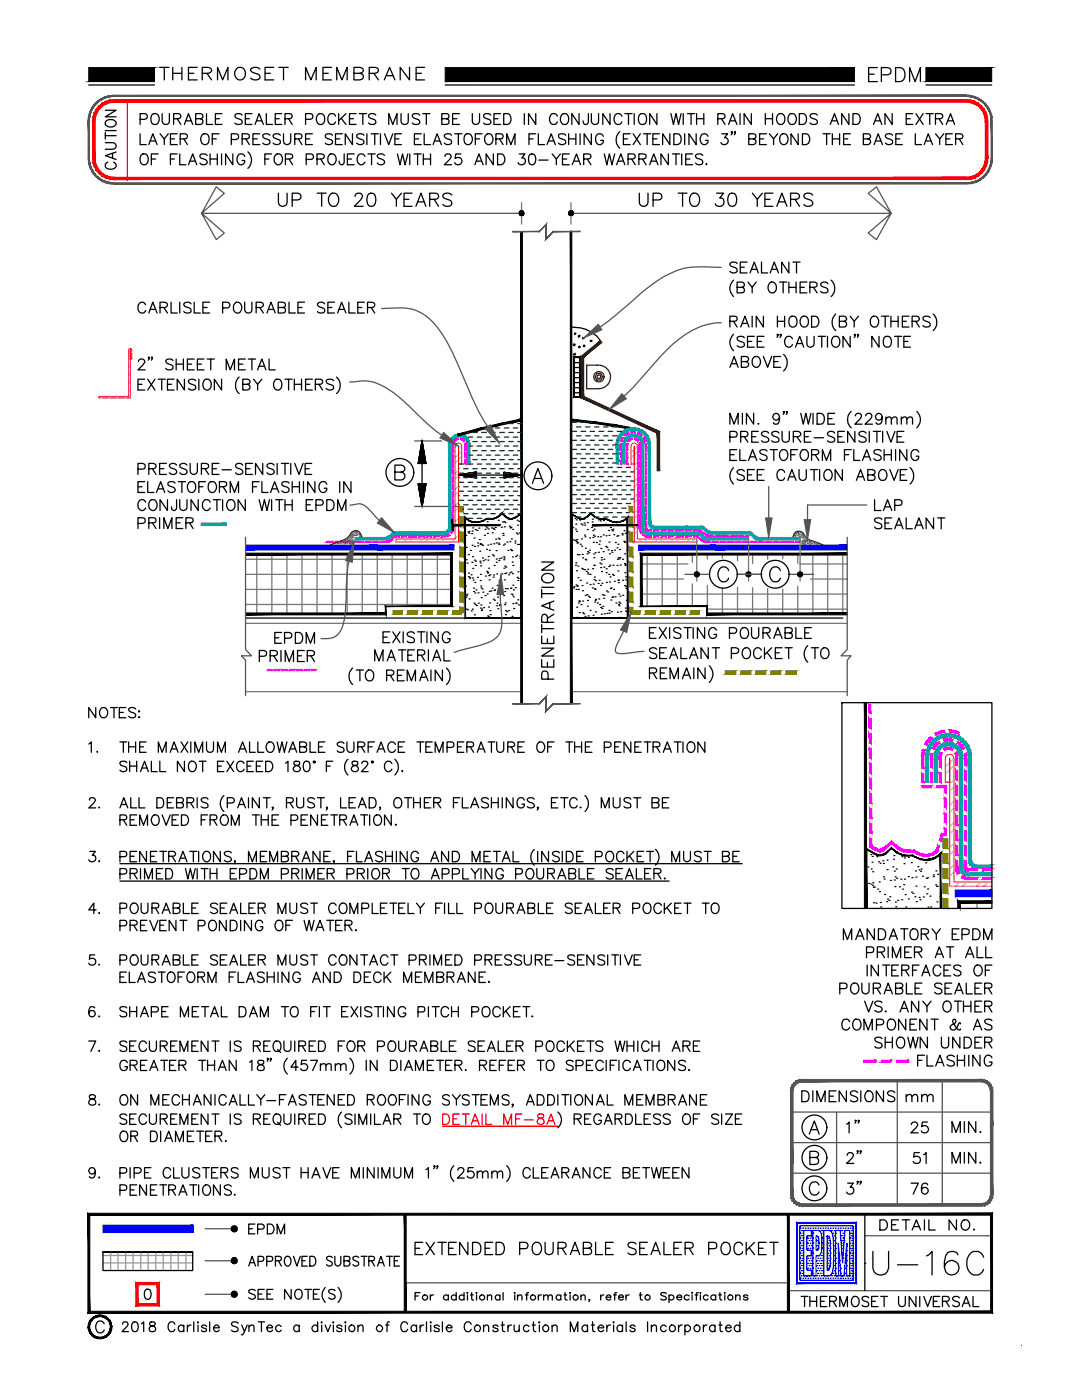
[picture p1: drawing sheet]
<svg xmlns="http://www.w3.org/2000/svg" width="216mm" height="279mm" viewBox="0 0 216 279" stroke-linecap="round" stroke-linejoin="round" font-family="sans-serif">
<defs><g id="words">
<text font-size="8.8" x="172.9" y="255.8">U-16C</text>
<g font-size="6.2">
<text x="172.2" y="17.6">EPDM</text>
<text x="167.6" y="233.5">2&quot;</text>
</g>
<g font-size="5.7">
<text x="30.7" y="17.3">THERMOSET MEMBRANE</text>
<text x="54.3" y="42.3">UP TO 20 YEARS</text>
<text x="126.3" y="42.3">UP TO 30 YEARS</text>
<text x="111.5" y="136.9" transform="rotate(-90 111.5 136.9)">PENETRATION</text>
<text x="167.6" y="227.2">1&quot;</text>
<text x="167.6" y="239.5">3&quot;</text>
<text x="81.5" y="251.5">EXTENDED POURABLE SEALER POCKET</text>
</g>
<g font-size="5.3">
<text x="24" y="34.9" transform="rotate(-90 24 34.9)">CAUTION</text>
<text x="158.7" y="221.2">DIMENSIONS</text>
<text x="180.6" y="227.2">25</text>
<text x="188.7" y="227.2">MIN.</text>
<text x="181" y="233.5">51</text>
<text x="180.6" y="239.5">76</text>
<text x="158.7" y="262.1">THERMOSET UNIVERSAL</text>
</g>
<g font-size="4.9">
<text x="48.3" y="247.3">EPDM</text>
<text x="174.3" y="246.6">DETAIL NO.</text>
</g>
<text font-size="4.4" x="179.6" y="221.2">mm</text>
</g></defs>
<!-- layer: BORDER -->
<path d="M80.9 256h76.4M157.3 257.6h40.6M172.6 246.6h25.3" fill="none" stroke="#545454" stroke-width=".25"/>
<!-- layer: SOLID -->
<g fill="#000" stroke="#000" stroke-width=".2">
<path d="M17.7 13.5v2.8l13.1-2.8zM17.7 16.3l13.1-2.8v2.8z"/>
<path d="M88.8 13.5v2.8l81.7-2.8zM88.8 16.3l81.7-2.8v2.8z"/>
<path d="M184.8 16.3h13.1v-2.8zM184.8 13.5h13.1l-13.1 2.8z"/>
</g>
<!-- layer: 0 -->
<g fill="none" stroke="#000" stroke-width=".25">
<path d="M17.7 17h13.1M88.8 17h81.7M184.8 17h13.1M168 140.2h29.9v41.1h-29.9zM20.5 249.9h18v3.7h-18zM80.9 242.3v13.7M82.8 258.6h.7M83.8 258h-1v1.4M85.9 258.4v1M86.5 258.4a.52 .52 0 0 0-.6 .5M89.5 258.6a.53 .53 0 0 0-.8-.1 .53 .53 0 0 0 0 .8 .53 .53 0 0 0 .8-.1M89.5 258.4v1"/>
<path d="M91 258.6a.53 .53 0 0 0-.8-.1 .53 .53 0 0 0 0 .8 .53 .53 0 0 0 .8-.1M91 258v1.4M92.6 258.6a.53 .53 0 0 0-.8-.1 .53 .53 0 0 0 0 .8 .53 .53 0 0 0 .8-.1M92.6 258v1.4M93.2 258h.2zM93.3 258.4v1M93.9 258.4h.5M94.1 258l.1 1.4h.3M95 258h.2zM95.1 258.4v1M97.3 258.7l.3-.3 .5 .1v.9M97.3 258.4v1"/>
<path d="M99.8 258.6a.51 .51 0 0 0-.8 0 .51 .51 0 0 0 0 .7 .51 .51 0 0 0 .8-.1M99.8 258.4v1M100.4 258v1.4M102.6 258h.2zM102.7 258.4v1M103.3 258.7l.2-.2a.38 .38 0 0 1 .7 .2v.7M103.3 258.4v1M104.8 258.4h.6M105.5 258h-.3l-.1 .2v1.2M107.4 258.4v1M108 258.4a.52 .52 0 0 0-.6 .5M108.5 258.7l.2-.2a.38 .38 0 0 1 .7 .2v.7"/>
<path d="M108.5 258.4v1M109.4 258.7l.3-.3 .4 .1 .1 .9M111.9 258.6a.51 .51 0 0 0-.8 0 .51 .51 0 0 0 0 .7 .51 .51 0 0 0 .8-.1M111.9 258.4v1M112.5 258.4h.6M112.7 258v1.2l.1 .2h.4M113.7 258h.1zM113.8 258.4v1M115.9 258.7l.4-.3 .4 .1 .1 .9M115.9 258.4v1M117.7 259.4h-.2h.2l-.2 .3M119.9 258.4v1"/>
<path d="M120.5 258.4a.57 .57 0 0 0-.6 .5M121 258.9h.9a.47 .47 0 0 0-.5-.5 .47 .47 0 0 0-.4 .5v.1a.51 .51 0 0 0 .4 .4 .51 .51 0 0 0 .5-.2M122.4 258.4h.6M123.1 258h-.4v.2v1.2M123.4 258.9h1a.51 .51 0 0 0-.7-.4 .51 .51 0 0 0-.3 .7 .51 .51 0 0 0 .8 .2l.2-.2M124.9 258.4v1M125.5 258.4a.57 .57 0 0 0-.6 .5M127.6 258.4h.5M127.8 258v1.2l.1 .2h.3M132.9 258.2l-.3-.2h-.6l-.2 .2 .2 .3 .8 .3 .1 .4a.77 .77 0 0 1-1.1 0M133.5 258.6a.53 .53 0 0 1 .8-.1 .53 .53 0 0 1 0 .8 .53 .53 0 0 1-.8-.1M133.5 258.4v1.6"/>
<path d="M135.1 258.9h.9a.51 .51 0 0 0-.6-.4 .51 .51 0 0 0-.3 .7 .51 .51 0 0 0 .8 .2l.1-.2M137.5 258.6a.53 .53 0 0 0-.8-.1 .53 .53 0 0 0 0 .8 .53 .53 0 0 0 .8-.1M138.1 258v.1zM138.1 258.4v1M138.7 258.4h.5M139.3 258h-.3v.2v1.2M139.8 258v.1zM139.8 258.4v1M141.3 258.6a.51 .51 0 0 0-.8 0 .51 .51 0 0 0 0 .7 .51 .51 0 0 0 .8-.1M142.8 258.6a.53 .53 0 0 0-.8-.1 .53 .53 0 0 0 0 .8 .53 .53 0 0 0 .8-.1M142.8 258.4v1M143.4 258.4h.5"/>
<path d="M143.7 258v1.2v.2h.3M144.6 258v.1zM144.6 258.4v1M146.8 258.7l.2-.2a.38 .38 0 0 1 .7 .2v.7M146.8 258.4v1M149.2 258.6a.56 .56 0 0 0-.8 0l.2 .3 .6 .1v.2a.56 .56 0 0 1-.8 0"/>
<circle cx="84.8" cy="258.9" r=".52"/>
<circle cx="96.2" cy="258.9" r=".52"/>
<circle cx="106.4" cy="258.9" r=".52"/>
<circle cx="114.9" cy="258.9" r=".52"/>
<circle cx="129.2" cy="258.9" r=".52"/>
<circle cx="145.7" cy="258.9" r=".52"/>
</g>
<!-- layer: BORDER -->
<g fill="#000" stroke="#000" stroke-width=".2">
<path d="M17.5 242.1l.4 .4 180.1-.4zM17.9 242.5l180.1-.4-.3 .4zM198 242.1l-.3 .4 .3 19.6zM197.7 242.5l.3 19.6-.3-.4zM17.5 262.1h180.5l-.3-.4zM17.5 262.1l.4-.4h179.8zM17.5 242.1v20l.4-.4zM17.5 242.1l.4 .4v19.2z"/>
<path d="M80.7 242.3l.3 19.6v-19.6zM80.7 242.3l.3 19.6h-.3z"/>
<path d="M157.1 242.3l.4 19.6v-19.6zM157.1 242.3l.4 19.6h-.4z"/>
</g>
<path d="M172.6 242.3v15.3" fill="none" stroke="#000" stroke-width=".25"/>
<!-- layer: NOTES -->
<path d="M27.6 256.4h3.7l.5-.5zM27.1 255.9h4.7l-4.2 .5zM27.1 255.9l.5 4.3v-3.8zM27.1 255.9l.5 4.3-.5 .4zM27.6 260.2l-.5 .4 4.2-.4zM27.1 260.6l4.2-.4 .5 .4zM31.3 256.4v3.8l.5 .4zM31.3 256.4l.5-.5v4.7z" fill="#f00" stroke="#f00" stroke-width=".2"/>
<g fill="none" stroke="#000" stroke-width=".25">
<path d="M28 23.8l1.2-.1a.58 .58 0 0 0 0-.9l-1.2-.1v2.1M28 26.7v2.2h1.2M28.3 30.8a.81 .81 0 0 1 1.3 .7 .93 .93 0 0 1-.2 1.1 .93 .93 0 0 1-1.1 .2 1.37 1.37 0 0 1 0-2zM29.7 28.9l.8-2.2 .8 2.2M30 28.1h1M30.2 31.7h.8M30.3 23a.83 .83 0 0 1 .9-.3 .83 .83 0 0 1 .6 .8 .97 .97 0 0 1-.2 1 .97 .97 0 0 1-1.1 .3 1.49 1.49 0 0 1-.2-1.8zM31.6 30.7h-1.4v2.2M31.9 26.7l.9 1 .8-1M32.4 22.7v1.5a.72 .72 0 0 0 .7 .6 .72 .72 0 0 0 .7-.6v-1.5M32.8 27.7v1.2M34 27.7h.8"/>
<path d="M34 31.7h.8M34.6 23.7h1a.51 .51 0 0 0 .4-.8l-.4-.2h-1v2.1M35.4 26.7h-1.4v2.2h1.4M35.4 30.7h-1.4v2.2M35.4 23.7l.7 1.1M35.9 30.7v2.2h1.2M36 27.7h.9l.4-.2a.5 .5 0 0 0-.1-.7l-1.2-.1v2.2M36.7 27.7l.7 1.2M36.8 24.8l.8-2.1 .9 2.1M37.1 24.1h1M37.6 32.9l.9-2.2 .8 2.2M37.9 32.2h1.1"/>
<path d="M39 23.7l1.3-.1a.51 .51 0 0 0 0-.8l-1.3-.1v2.1h1a.57 .57 0 0 0 .5-.5 .57 .57 0 0 0-.5-.6M40.3 27a.8 .8 0 0 1 .9-.3 .8 .8 0 0 1 .5 .8 .91 .91 0 0 1-.2 1.1 .91 .91 0 0 1-1 .1 1.3 1.3 0 0 1-.2-1.7zM41.2 22.7v2.1h1.2M41.3 31a.82 .82 0 0 0-1.4 .2l.2 .3 .8 .3a.55 .55 0 0 1 .2 1 .9 .9 0 0 1-1.2-.3M41.9 30.7v2.2M41.9 31.7h1.5M42.3 27.7h.9M43 23.7h.8M43.4 30.7v2.2M43.7 26.7h-1.4v2.2M44.2 30.7v2.2M44.3 22.7h-1.3v2.1h1.3"/>
<path d="M46.2 27.8l1.2-.1a.58 .58 0 0 0 0-.9l-1.2-.1v2.2M46.5 30.7v2.2l-1.5-2.2v2.2M48.3 23a.82 .82 0 0 0-1.4 .2 1.35 1.35 0 0 0 1.2 .7l.2 .3v.3a.97 .97 0 0 1-1.4 0M48.3 27.7h.9l.5-.2a.5 .5 0 0 0-.2-.7l-1.2-.1v2.2M48.8 31.2a.78 .78 0 0 0-.9-.5 .78 .78 0 0 0-.6 .8 1.03 1.03 0 0 0 1 1.4 .74 .74 0 0 0 .5-.9h-.5M49 23.7h.8M49 27.7l.8 1.2M49.5 30.3a2.23 2.23 0 0 1 0 3.3M50.3 22.7h-1.3v2.1h1.3M50.5 27.7h.8M50.9 24.8l.8-2.1 .8 2.1M51.2 24.1h1"/>
<path d="M51.8 26.7h-1.3v2.2h1.3M52.8 31.7h.9M53.1 22.7v2.1h1.3M53.9 27a.82 .82 0 0 0-1.5 .2l.4 .4 1 .4 .1 .6a.97 .97 0 0 1-1.5 0M54.2 30.7h-1.4v2.2M54.9 31a.8 .8 0 0 1 .9-.3 .8 .8 0 0 1 .6 .8 .95 .95 0 0 1-.3 1 .95 .95 0 0 1-1 .3 1.3 1.3 0 0 1-.2-1.8zM54.9 23.7h.8M55.9 27a.82 .82 0 0 0-1.4 .2 2.04 2.04 0 0 0 1.4 .8v.6a.97 .97 0 0 1-1.4 0M56.2 22.7h-1.3v2.1h1.3M56.6 26.7v1.5a.72 .72 0 0 0 .7 .7 .72 .72 0 0 0 .7-.7v-1.5M56.9 23.7h.9a.51 .51 0 0 0 .4-.8l-.4-.2h-.9v2.1M57 31.7l1.2-.1a.47 .47 0 0 0 0-.8l-1.2-.1v2.2"/>
<path d="M57.6 23.7l.7 1.1M57.7 31.7l.7 1.2M58.8 27.7h.9l.5-.2a.5 .5 0 0 0-.2-.7l-1.2-.1v2.2M59.5 27.7l.8 1.2M61 23.8l1.2-.1a.56 .56 0 0 0 .2-.6 .56 .56 0 0 0-.5-.4h-.9v2.1M61 27.7h.8M61.1 31.8h.9a.57 .57 0 0 0 .5-.3 .57 .57 0 0 0-.1-.6l-.4-.2h-.9v2.2M62.3 26.7h-1.3v2.2h1.3M63.3 31.7l1.2-.1a.47 .47 0 0 0 0-.8l-1.2-.1v2.2M63.3 23a.8 .8 0 0 1 .9-.3 .8 .8 0 0 1 .6 .8 .96 .96 0 0 1-.2 1 .96 .96 0 0 1-1 .3 1.34 1.34 0 0 1-.3-1.8zM64 31.7l.7 1.2M65.8 30.8a1.04 1.04 0 0 1 1.2 .4 1.04 1.04 0 0 1-.1 1.3l-.5 .4a1.14 1.14 0 0 1-1-.8 1.14 1.14 0 0 1 .4-1.3z"/>
<path d="M66.4 27a.82 .82 0 0 0-1.5 .2l.2 .3 1 .4 .3 .3a.74 .74 0 0 1-.5 .7 .74 .74 0 0 1-.8-.2l-.2-.1M66.9 23.2a.78 .78 0 0 0-.8-.5 .78 .78 0 0 0-.7 .8 .96 .96 0 0 0 .2 1 .96 .96 0 0 0 1 .3l.3-.5M66.9 27.7h.9M67.6 22.7v2.1M68.1 23.6l.9 1.2M68.3 26.7h-1.4v2.2h1.4M68.7 30.7l-.1 2a.47 .47 0 0 1-.8 0l-.1-.5M69 22.7l-1.4 1.4M69.3 31.7h.9M69.7 23.7h.8M70.3 26.7v2.2l-1.4-2.2v2.2M70.7 30.7h-1.4v2.2h1.4"/>
<path d="M71 22.7h-1.3v2.1h1.3M71.7 22.7h1.4M72.4 22.7v2.1M72.6 27a.82 .82 0 0 0-1.4 .2 1.35 1.35 0 0 0 1.2 .7l.2 .3v.4a.97 .97 0 0 1-1.4 0M72.8 31.2a.81 .81 0 0 0-.9-.5 .81 .81 0 0 0-.6 .8 .95 .95 0 0 0 .2 1 .95 .95 0 0 0 1 .3l.3-.4M73.2 26.7v2.2M73.4 30.7h1.5M74.1 26.7h1.4M74.1 30.7v2.2M74.8 26.7v2.2M75 23a.82 .82 0 0 0-1.5 .2 1.35 1.35 0 0 0 1.3 .7l.2 .3v.3a.97 .97 0 0 1-1.5 0M75.9 26.7v2.2"/>
<path d="M76.7 26.7l.9 2.2 .8-2.2M76.7 31a.82 .82 0 0 0-1.4 .2l.4 .4a1.14 1.14 0 0 1 1 .6v.3a.89 .89 0 0 1-1.4 0M77.6 24.8v-2.1l.8 2.1 .8-2.1v2.1M78.8 27.7h.8M79.3 30.7l.5 2.2 .5-2.2 .5 2.2 .6-2.2M80 22.7v1.5a.72 .72 0 0 0 .7 .6 .72 .72 0 0 0 .8-.6v-1.5M80.1 26.7h-1.3v2.2h1.3M81.8 30.7v2.2M82.6 30.7h1.4M82.7 27.7h.8M83.3 30.7v2.2M83.7 23a.86 .86 0 0 0-1.4 .2l.4 .4 .6 .2a.55 .55 0 0 1 .2 1 1.12 1.12 0 0 1-1.2-.3"/>
<path d="M84 26.7h-1.3v2.2h1.3M84.3 22.7h1.5M84.5 31.7h1.4M84.5 30.7v2.2M84.6 26.7v2.2h1.3M85.1 22.7v2.1M85.9 30.7v2.2M86.4 28.9l.8-2.2 .9 2.2M86.7 28.1h1M88.2 23.7l1.2-.1a.51 .51 0 0 0 0-.8l-1.2-.1v2.1h.9a.57 .57 0 0 0 .5-.5 .57 .57 0 0 0-.5-.6M88.8 31.2l.1-.3a.75 .75 0 0 1 1 0 .65 .65 0 0 1-.2 .9l-1 1.1h1.4M90.1 27a.82 .82 0 0 0-1.4 .2l.4 .4 .9 .4 .1 .6a.97 .97 0 0 1-1.4 0"/>
<path d="M90.3 23.7h.9M90.7 26.7h1.5M91.5 26.7v2.2M91.7 22.7h-1.4v2.1h1.4M92 30.7h-1.1l-.1 .9a.78 .78 0 0 1 1.1 0 .78 .78 0 0 1 0 1.1 .78 .78 0 0 1-1.1 0l-.1-.2M92.8 27a.83 .83 0 0 1 .9-.3 .83 .83 0 0 1 .5 .8 .92 .92 0 0 1-.2 1.2 .92 .92 0 0 1-1.2-.1l-.2-.6zM94.2 22.7v1.5a.72 .72 0 0 0 .8 .6 .72 .72 0 0 0 .7-.6v-1.5M94.8 32.9l.8-2.2 .8 2.2M94.8 27.7h.9M95.1 32.2h1M96.2 26.7h-1.4v2.2M96.9 27a.8 .8 0 0 1 .9-.3 .8 .8 0 0 1 .6 .8 .91 .91 0 0 1-.3 1.1 .91 .91 0 0 1-1.2 0 1.45 1.45 0 0 1 0-1.6z"/>
<path d="M97.9 23a.82 .82 0 0 0-1.4 .2 1.35 1.35 0 0 0 1.2 .7l.2 .3v.3a.97 .97 0 0 1-1.4 0M98.4 30.7v2.2l-1.4-2.2v2.2M98.6 23.7h.8M98.9 27.7l1.3-.1 .2-.3-.1-.4-.4-.2h-1v2.2M99.3 30.7h.7a1.15 1.15 0 0 1 .8 1.1 1.15 1.15 0 0 1-.8 1.1h-.7zM99.7 27.7l.7 1.2M99.9 22.7h-1.3v2.1h1.3M100.5 22.7h.7a1.15 1.15 0 0 1 .8 1.1 1.15 1.15 0 0 1-.8 1h-.7zM101.1 28.9v-2.2l.9 2.2 .8-2.2v2.2M103.6 30.7h1.1l-.6 .8a.72 .72 0 0 1 .7 1 .72 .72 0 0 1-1.2 .3l-.2-.3M104.6 22.7v2.1M105.6 27.7h.8"/>
<path d="M105.8 30.8a.73 .73 0 0 1 1 .3 1.11 1.11 0 0 1-.7 1.8 1.43 1.43 0 0 1-.3-2.1zM106.9 22.7v2.1l-1.4-2.1v2.1M106.9 26.7h-1.3v2.2M107.4 26.7v2.2h1.2M107.5 31.9h1.9M109.1 28.9l.9-2.2 .8 2.2M109.4 28.1h1.1M110.2 30.7l.8 1 .8-1M111 31.7v1.2M111.2 23.2a.81 .81 0 0 0-.9-.5 .81 .81 0 0 0-.6 .8 .96 .96 0 0 0 .2 1 .96 .96 0 0 0 1 .3l.3-.5M112 23a.8 .8 0 0 1 .9-.3 .8 .8 0 0 1 .6 .8 .96 .96 0 0 1-.2 1 .96 .96 0 0 1-1.1 .3 1.34 1.34 0 0 1-.2-1.8zM112.2 31.7h.9"/>
<path d="M112.9 27a.82 .82 0 0 0-1.5 .2l.2 .3 1.1 .4 .2 .3a.74 .74 0 0 1-.5 .7 .74 .74 0 0 1-.8-.2l-.2-.1M113.5 27.7h1.4M113.5 26.7v2.2M113.6 30.7h-1.4v2.2h1.4M114.2 32.9l.8-2.2 .8 2.2M114.5 32.2h1M114.9 26.7v2.2M115.5 22.7v2.1l-1.4-2.1v2.1M115.8 26.7v2.2M116.5 31.7h.9a.58 .58 0 0 0 .5-.6l-.2-.3-.3-.1h-.9v2.2M117.2 31.7l.7 1.2M117.4 22.7v1.6l-.1 .3a.47 .47 0 0 1-.8 0l-.2-.5"/>
<path d="M118 22.7v1.5a.72 .72 0 0 0 .7 .6 .72 .72 0 0 0 .7-.6v-1.5M118 26.7v2.2l-1.4-2.2v2.2M120.4 27.2a.78 .78 0 0 0-.9-.5 .78 .78 0 0 0-.7 .8 .93 .93 0 0 0 .2 1 .93 .93 0 0 0 1.1 .2l.2-.1 .1-.6h-.5M120.6 30.7l.5 2.2 .5-2.2 .5 2.2 .6-2.2M121.7 22.7v2.1l-1.4-2.1v2.1M123 32.9l.9-2.2 .8 2.2M123.4 32.2h1M123.7 26.3a2.23 2.23 0 0 0 0 3.3M124.1 23.2a.81 .81 0 0 0-.9-.5 .81 .81 0 0 0-.7 .8 .96 .96 0 0 0 .2 1 .96 .96 0 0 0 1.1 .3l.3-.5M124.4 27.7h.8M124.7 22.7h1.4M125.3 31.7h1a.58 .58 0 0 0 .5-.6l-.3-.3-.2-.1h-1v2.2"/>
<path d="M125.4 22.7v2.1M125.7 26.7h-1.3v2.2h1.3M126 31.7l.8 1.2M126.3 26.7l1.5 2.2M126.5 22.7v2.1M127.5 31.7l1.2-.1a.47 .47 0 0 0 0-.8l-1.2-.1v2.2M127.6 23a.8 .8 0 0 1 .9-.3 .8 .8 0 0 1 .5 .8 .96 .96 0 0 1-1 1.3 1.27 1.27 0 0 1-.4-1.8zM127.8 26.7l-1.5 2.2M128.2 31.7l.7 1.2M128.4 26.7h1.5M129.1 26.7v2.2M129.6 32.9l.8-2.2 .9 2.2"/>
<path d="M129.9 32.2h1.1M130.3 27.7h.8M131.1 22.7v2.1l-1.5-2.1v2.1M131.6 26.7h-1.3v2.2h1.3M133.4 30.7v2.2l-1.5-2.2v2.2M133.7 26.7v2.2l-1.5-2.2v2.2M133.9 22.7l.5 2.1 .5-2.1 .5 2.1 .5-2.1M134.2 30.7h1.4M134.5 26.7h.7a1.15 1.15 0 0 1 .7 1.1 1.15 1.15 0 0 1-.7 1.1h-.7zM134.9 30.7v2.2M136 30.7v2.2M136.3 22.7v2.1"/>
<path d="M136.6 26.7v2.2M136.8 31.7h.9M137.2 22.7h1.4M137.9 22.7v2.1M138.2 30.7h-1.4v2.2h1.4M138.9 26.7v2.2l-1.4-2.2v2.2M139 23.7h1.4M139 22.7v2.1M140.2 31a.83 .83 0 0 0-1.4 .2l.2 .3 .8 .3a.55 .55 0 0 1 .3 1 .97 .97 0 0 1-1.3-.3M140.4 22.7v2.1M140.9 32.7v.2l.2-.1M141.3 27.2a.81 .81 0 0 0-.9-.5 .81 .81 0 0 0-.7 .8 .91 .91 0 0 0 .3 1.1 .91 .91 0 0 0 1.2 0l.1-.6h-.5"/>
<path d="M143.2 23.7l1.3-.1a.51 .51 0 0 0 0-.8l-1.3-.1v2.1M143.9 23.7l.8 1.1M144 26.7h1.2l-.6 .8a.7 .7 0 0 1 .7 .8 .7 .7 0 0 1-.9 .6l-.4-.2-.1-.3M145.4 24.8l.8-2.1 .8 2.1M145.7 24.1h1M146.1 26.4l-.1 .1-.1-.1h.2l-.2 .5M146.7 26.4l-.1 .1-.1-.1h.2l-.2 .5M147.7 22.7v2.1M149.4 27.7h.9a.51 .51 0 0 0 .4-.8l-.4-.2h-.9v2.2h.9a.57 .57 0 0 0 .6-.6 .57 .57 0 0 0-.6-.6M149.9 22.7v2.1l-1.4-2.1v2.1M151.6 27.7h.8M152.7 23.7h1.4"/>
<path d="M152.7 22.7v2.1M152.9 26.7h-1.3v2.2h1.3M153.5 26.7l.9 1 .8-1M154.1 22.7v2.1M154.4 27.7v1.2M155.2 23a.8 .8 0 0 1 .9-.3 .8 .8 0 0 1 .5 .8 .96 .96 0 0 1-.2 1 .96 .96 0 0 1-1 .3 1.34 1.34 0 0 1-.2-1.8zM156 26.8a1 1 0 0 1 1.1 .3 1 1 0 0 1 0 1.2 .79 .79 0 0 1-.9 .6 .79 .79 0 0 1-.6-.9 1.33 1.33 0 0 1 .4-1.2zM157.6 22.8a1.06 1.06 0 0 1 1.3 .4 1.06 1.06 0 0 1-.2 1.3 .8 .8 0 0 1-.9 .3 .8 .8 0 0 1-.6-.8 1.36 1.36 0 0 1 .4-1.2zM159.3 26.7v2.2l-1.5-2.2v2.2M159.5 22.7h.7a1.15 1.15 0 0 1 .8 1.1 1.15 1.15 0 0 1-.8 1h-.7zM160.1 26.7h.7a1.15 1.15 0 0 1 .8 1.1 1.15 1.15 0 0 1-.8 1.1h-.7zM163.1 23a.82 .82 0 0 0-1.5 .2l.5 .4 .6 .2a.58 .58 0 0 1 .4 .7 .97 .97 0 0 1-1.5 0"/>
<path d="M164.2 26.7h1.5M164.9 26.7v2.2M165.7 24.8l.8-2.1 .8 2.1M166 24.1h1M166.1 27.7h1.4M166.1 26.7v2.2M167.5 26.7v2.2M168.3 27.7h.9M169.4 22.7v2.1l-1.4-2.1v2.1M169.7 26.7h-1.4v2.2h1.4M170.2 22.7h.7a1.15 1.15 0 0 1 .8 1.1 1.15 1.15 0 0 1-.8 1h-.7zM172.3 27.7h.9a.51 .51 0 0 0 .4-.8l-.4-.2h-.9v2.2h.9a.57 .57 0 0 0 .5-.6 .57 .57 0 0 0-.5-.6"/>
<path d="M174.3 24.8l.8-2.1 .9 2.1M174.4 28.9l.8-2.2 .9 2.2M174.6 24.1h1.1M174.7 28.1h1M178 22.7v2.1l-1.4-2.1v2.1M178.1 27a.82 .82 0 0 0-1.4 .2l.4 .4 .9 .4 .1 .6a.97 .97 0 0 1-1.4 0M178.7 27.7h.8M180.1 26.7h-1.4v2.2h1.4M180.8 23.7h.8M182.1 22.7h-1.3v2.1h1.3M182.6 26.7v2.2h1.3M182.8 22.7l1.4 2.1"/>
<path d="M184.2 22.7l-1.4 2.1M184.4 28.9l.8-2.2 .9 2.2M184.7 28.1h1M184.8 22.7h1.4M185.5 22.7v2.1M186.7 23.7l1.2-.1a.51 .51 0 0 0 0-.8l-1.2-.1v2.1M186.7 26.7l.8 1 .8-1M187.4 23.7l.7 1.1M187.5 27.7v1.2M188.7 27.7h.8M188.8 24.8l.9-2.1 .8 2.1M189.1 24.1h1.1"/>
<path d="M190 26.7h-1.3v2.2h1.3M190.7 27.7h.9l.4-.2a.5 .5 0 0 0-.1-.7l-1.2-.1v2.2M191.4 27.7l.7 1.2M146.4 55.9a2.19 2.19 0 0 0 0 3.3M147.1 52.6a.83 .83 0 0 0-1.5 .2l.3 .3 .8 .3a.55 .55 0 0 1 .2 .9 .97 .97 0 0 1-1.3-.2M147.1 57.3l1.3-.1 .1-.3-.1-.4-.4-.2h-.9v2.1h.9l.4-.1 .1-.6-.1-.3-.4-.1M147.7 53.3h.8M149.1 52.3h-1.4v2.2h1.4M149.2 56.3l.9 1 .8-1M149.7 54.5l.8-2.2 .8 2.2M150 53.7h1M150.1 57.3v1.1"/>
<path d="M151.9 52.3v2.2h1.3M153.5 56.6l.4-.3a1.13 1.13 0 0 1 1 .8 1.13 1.13 0 0 1-.4 1.3 1.03 1.03 0 0 1-1.2-.5 1.03 1.03 0 0 1 .2-1.3zM153.7 54.5l.8-2.2 .8 2.2M154 53.7h1M155.5 56.3h1.5M156.3 56.3v2.1M157.4 52.3v2.2l-1.4-2.2v2.2M157.4 56.3v2.1M157.4 57.3h1.4M158.2 52.3h1.5M158.8 56.3v2.1M158.9 52.3v2.2"/>
<path d="M159.7 57.3h.8M161 56.3h-1.3v2.1h1.3M161.6 57.3l1.2-.1a.47 .47 0 0 0 0-.8l-1.2-.1v2.1M162.3 57.3l.7 1.1M165.2 56.6a.8 .8 0 0 0-.8-.3 .8 .8 0 0 0-.6 .5l.2 .3 .8 .3a.55 .55 0 0 1 .2 1 1.12 1.12 0 0 1-1.2-.2M165.8 55.9a2.19 2.19 0 0 1 0 3.3M27.5 76.7h.8M27.6 72.2l.2-.5h.9a.47 .47 0 0 1 .1 .8l-1.3 1.3h1.5M28.9 75.7h-1.4v2.1h1.4M29.1 60.8a.79 .79 0 0 0-1-.5 .79 .79 0 0 0-.6 .9 .95 .95 0 0 0 .2 1 .95 .95 0 0 0 1.1 .2l.3-.4M29.5 75.7l1.4 2.1M29.7 62.5l.8-2.2 .8 2.2"/>
<path d="M29.8 71.4h-.2l.1-.2 .1 .2-.2 .5M30 61.8h1M30.4 71.4h-.2l.1-.2 .1 .2-.2 .5M30.9 75.7l-1.4 2.1M31.6 75.7h1.4M31.9 61.4l1.3-.2a.47 .47 0 0 0 0-.8l-1.3-.1v2.2M32.3 75.7v2.1M32.7 61.4l.7 1.1M33.4 76.7h.8M34.1 60.3v2.2h1.3M34.5 72a.82 .82 0 0 0-1.4 .2l.2 .3 .8 .3a.58 .58 0 0 1 .4 .7 .97 .97 0 0 1-1.4 0M34.7 75.7h-1.3v2.1h1.3"/>
<path d="M35.2 71.7v2.1M35.2 72.7h1.4M35.9 60.3v2.2M36.6 71.7v2.1M36.8 75.7v2.1l-1.4-2.1v2.1M37.4 72.7h.8M38.1 60.6a.81 .81 0 0 0-.8-.3 .81 .81 0 0 0-.6 .5l.2 .4 .8 .3a.55 .55 0 0 1 .2 .9 1.12 1.12 0 0 1-1.2-.2M38.7 71.7h-1.3v2.1h1.3M38.7 60.3v2.2h1.3M39 76a.82 .82 0 0 0-1.4 .2l.4 .4 1 .4v.5a.97 .97 0 0 1-1.4 0M39.4 72.7h.8M39.7 75.7v2.1"/>
<path d="M40.5 61.4h.8M40.7 71.7h-1.3v2.1h1.3M40.9 75.8a1.01 1.01 0 0 1 1.2 .3 1.01 1.01 0 0 1 0 1.2 .81 .81 0 0 1-1 .5 .81 .81 0 0 1-.6-.8 1.48 1.48 0 0 1 .4-1.2zM41.3 71.7h1.5M41.8 60.3h-1.3v2.2h1.3M42.1 71.7v2.1M44.2 75.7v2.1l-1.4-2.1v2.1M44.4 61.5h1a.57 .57 0 0 0 .5-.6 .57 .57 0 0 0-.5-.6h-1v2.2M45.1 73.8v-2.1l.8 2.1 .9-2.1v2.1M46.8 60.6l.2-.2a.98 .98 0 0 1 1.1 .4 .98 .98 0 0 1 0 1.2 .78 .78 0 0 1-.9 .5 .78 .78 0 0 1-.6-.8v-.5zM47.6 72.7h.8M47.7 75.3a2.23 2.23 0 0 0 0 3.3"/>
<path d="M48.4 76.7h.9a.58 .58 0 0 0 .6-.6l-.2-.3-1.3-.1v2.1l1.3-.1a.54 .54 0 0 0 0-.9l-.4-.1M48.8 60.3v1.6a.73 .73 0 0 0 .7 .6 .73 .73 0 0 0 .8-.6v-1.6M49 71.7h-1.4v2.1h1.4M49.5 71.7h1.5M50.3 71.7v2.1M50.6 75.7l.8 1 .9-1M51.1 61.4h.9a.58 .58 0 0 0 .5-.7l-.5-.4h-.9v2.2M51.4 73.8l.9-2.1 .8 2.1M51.4 76.7v1.1M51.7 73.1h1.1M51.8 61.4l.7 1.1M53.3 62.5l.8-2.2 .8 2.2"/>
<path d="M53.6 61.8h1M53.7 71.7v2.1h1.2M55 75.8a1.01 1.01 0 0 1 1.2 .3 1.01 1.01 0 0 1-.1 1.2 .81 .81 0 0 1-.9 .5 .81 .81 0 0 1-.6-.8 1.48 1.48 0 0 1 .4-1.2zM55.5 61.4l1.3-.2 .2-.3-.1-.4-.5-.2h-.9v2.2l1.3-.1 .2-.6-.2-.3-.4-.1M56.9 75.7h1.4M57.6 75.7v2.1M57.7 60.3v2.2h1.2M58.7 76.7h1.5M58.7 75.7v2.1M59.5 61.4h.8M60.2 75.7v2.1M60.8 60.3h-1.3v2.2h1.3"/>
<path d="M61 76.7h.8M62.3 75.7h-1.3v2.1h1.3M62.9 76.7l1.3-.1 .2-.3-.1-.4-.4-.2h-1v2.1M63.6 76.7l.8 1.1M64.8 60.6a.8 .8 0 0 0-.8-.3 .8 .8 0 0 0-.7 .5l.3 .4 .8 .3a.52 .52 0 0 1 .4 .3 .52 .52 0 0 1-.2 .6 1.04 1.04 0 0 1-1.3-.2M65.4 61.4h.8M66.6 76a.86 .86 0 0 0-1.5 .2l.2 .3 1.1 .4 .2 .3a.74 .74 0 0 1-.5 .7 .74 .74 0 0 1-.8-.2l-.2-.2M66.7 60.3h-1.3v2.2h1.3M67.2 75.3a2.23 2.23 0 0 1 0 3.3M67.4 62.5l.8-2.2 .8 2.2M67.7 61.8h1M69.6 60.3v2.2h1.3"/>
<path d="M71.4 61.4h.8M72.7 60.3h-1.3v2.2h1.3M73.3 61.4l1.3-.2a.47 .47 0 0 0 0-.8l-1.3-.1v2.2M74.1 61.4l.7 1.1M145.6 64.1l1.3-.1 .2-.3-.1-.4-.4-.2h-1v2.2M145.6 73.3l.9-2.2 .8 2.2M146 72.6h1M146.4 66.7a2.23 2.23 0 0 0 0 3.3M146.4 64.1l.7 1.2M147.8 65.3l.8-2.2 .9 2.2M147.9 72.2h1a.53 .53 0 0 0 .3-.9l-.3-.2h-1v2.2h1a.57 .57 0 0 0 .5-.6 .57 .57 0 0 0-.5-.5M148.1 64.5h1.1"/>
<path d="M148.5 67.4a.83 .83 0 0 0-1.4 .2l.4 .5 .9 .3 .1 .6a.97 .97 0 0 1-1.4 0M149.2 68.1h.8M150.1 63.1v2.2M150.3 71.4a.8 .8 0 0 1 .9-.2 .8 .8 0 0 1 .5 .8 .95 .95 0 0 1-.2 1 .95 .95 0 0 1-1 .2 1.3 1.3 0 0 1-.2-1.8zM150.5 67.1h-1.3v2.2h1.3M151.1 68.1h.8M152.3 63.1v2.2l-1.4-2.2v2.2M152.3 71.1l.9 2.2 .8-2.2M152.5 67.1h-1.4v2.2h1.4M154.4 72.2h.9M155.1 63.1v2.2M155.1 64.1h1.5"/>
<path d="M155.3 66.8l-.2 .1-.1-.1h.3l-.3 .5M155.8 71.1h-1.4v2.2h1.4M155.8 66.8v.1l-.2-.1h.2l-.2 .5M156.4 70.7a2.23 2.23 0 0 1 0 3.3M156.6 63.1v2.2M157.8 63.2a.81 .81 0 0 1 1.2 .7 .96 .96 0 0 1-1 1.4 1.3 1.3 0 0 1-.2-2.1zM158.1 67.6a.81 .81 0 0 0-.9-.5 .81 .81 0 0 0-.6 .8 .91 .91 0 0 0 .2 1.2 .91 .91 0 0 0 1.2-.1l.1-.2M158.7 69.3l.9-2.2 .8 2.2M159 68.6h1.1M159.9 63.4a.8 .8 0 0 1 .9-.3 .8 .8 0 0 1 .5 .8 .96 .96 0 0 1-.2 1 .96 .96 0 0 1-1 .3 1.34 1.34 0 0 1-.2-1.8zM161 67.1v1.6a.72 .72 0 0 0 .7 .6 .72 .72 0 0 0 .7-.6v-1.6M161.9 63.1h.8a1.15 1.15 0 0 1 .7 1.1 1.15 1.15 0 0 1-.7 1.1h-.8z"/>
<path d="M163.3 67.1h1.4M164 67.1v2.2M165.1 67.1v2.2M166.1 67.4a.8 .8 0 0 1 .9-.3 .8 .8 0 0 1 .6 .8 .93 .93 0 0 1-.2 1.1 .93 .93 0 0 1-1.1 .2 1.3 1.3 0 0 1-.2-1.8zM166.8 62.7a2.23 2.23 0 0 0 0 3.3M167.5 64.1h.9a.51 .51 0 0 0 .4-.8l-.4-.2h-.9v2.2h.9a.57 .57 0 0 0 .5-.6 .57 .57 0 0 0-.5-.6M169.6 63.1l.8 1 .9-1M169.6 67.1v2.2l-1.4-2.2v2.2M170.4 64.1v1.2M170.7 66.8l-.1 .1-.2-.1h.3l-.3 .5M171.3 66.8l-.1 .1-.1-.1h.2l-.2 .5M173.9 63.4a.8 .8 0 0 1 .9-.3 .8 .8 0 0 1 .5 .8 .96 .96 0 0 1-.2 1 .96 .96 0 0 1-1 .3 1.34 1.34 0 0 1-.2-1.8z"/>
<path d="M175.4 67.1v2.2l-1.4-2.2v2.2M175.9 63.1h1.4M176.4 67.4a.8 .8 0 0 1 .9-.3 .8 .8 0 0 1 .6 .8 .91 .91 0 0 1-.2 1.1 .91 .91 0 0 1-1.1 .2 1.44 1.44 0 0 1-.2-1.8zM176.6 63.1v2.2M177.8 64.1h1.4M177.8 63.1v2.2M178.5 67.1h1.4M179.2 63.1v2.2M179.2 67.1v2.2M180.1 64.1h.8M180.4 68.1h.8M181.4 63.1h-1.3v2.2h1.3"/>
<path d="M181.7 67.1h-1.3v2.2h1.3M182 64.1h.9a.51 .51 0 0 0 .4-.8l-.4-.2h-.9v2.2M182.7 64.1l.7 1.2M185.6 63.4a.82 .82 0 0 0-1.4 .2 1.35 1.35 0 0 0 1.2 .7l.2 .3v.4a.97 .97 0 0 1-1.4 0M186.2 62.7a2.23 2.23 0 0 1 0 3.3M27.5 93.6h1a.57 .57 0 0 0 .5-.5 .57 .57 0 0 0-.5-.6h-1v2.2M27.5 97.1h.8M28.9 96.1h-1.4v2.2h1.4M29.5 96.1v2.2h1.2M29.7 93.5l1.2-.1a.47 .47 0 0 0 0-.8l-1.2-.1v2.2M30.4 93.5l.7 1.2M31.2 98.3l.9-2.2 .8 2.2"/>
<path d="M31.6 97.6h1M31.8 93.5h.9M33.2 92.5h-1.4v2.2h1.4M33.4 99.7v2.2l-1.5-2.2v2.2M34.9 96.4a.82 .82 0 0 0-1.4 .2l.1 .2 .3 .2a1.14 1.14 0 0 1 1 .6v.3a.89 .89 0 0 1-1.4 0M35.2 92.8a.79 .79 0 0 0-.8-.4 .79 .79 0 0 0-.6 .6l.4 .4a1.14 1.14 0 0 1 1 .7v.2a.89 .89 0 0 1-1.4 0M35.2 99.7v1.7a.51 .51 0 0 1-.8 .4l-.2-.6M35.6 96.1h1.4M35.9 99.7v1.5a.72 .72 0 0 0 .7 .7 .72 .72 0 0 0 .7-.7v-1.5M36.3 96.1v2.2M37.3 92.8a.79 .79 0 0 0-.8-.4 .79 .79 0 0 0-.6 .6l.4 .4a1.14 1.14 0 0 1 1 .7v.2a.89 .89 0 0 1-1.4 0M37.6 96.4a.8 .8 0 0 1 .9-.3 .8 .8 0 0 1 .5 .8 1.03 1.03 0 0 1-1 1.4l-.2-.1a1.3 1.3 0 0 1-.2-1.8z"/>
<path d="M37.9 92.5v1.6a.72 .72 0 0 0 .8 .6 .72 .72 0 0 0 .7-.6v-1.6M39.6 99.7v2.2l-1.5-2.2v2.2M39.7 97.1h.8M40.2 93.5l1.2-.1a.47 .47 0 0 0 0-.8l-1.2-.1v2.2M40.9 93.5l.7 1.2M41 96.1h-1.3v2.2M41.7 96.4a.83 .83 0 0 1 .9-.3 .83 .83 0 0 1 .6 .8 .96 .96 0 0 1-.2 1.1 .96 .96 0 0 1-1.1 .2 1.44 1.44 0 0 1-.2-1.8zM42.3 93.5h.9M42.6 99.7h1.4M43.3 99.7v2.2M43.7 92.5h-1.4v2.2h1.4M43.8 97.1l1.2-.1a.47 .47 0 0 0 0-.8l-1.2-.1v2.2"/>
<path d="M44.3 93.8h1.9M44.4 99.7v2.2M44.5 97.1l.7 1.2M45.9 98.3v-2.2l.9 2.2 .8-2.2v2.2M48.4 92.8a.79 .79 0 0 0-.7-.4 .79 .79 0 0 0-.7 .6l.2 .3 .8 .3a.55 .55 0 0 1 .2 1 .9 .9 0 0 1-1.2-.3M49 99.7v2.2l-1.5-2.2v2.2M49 93.5h.9M50.4 92.5h-1.4v2.2h1.4M50.4 97.1h.8M51.7 96.1h-1.3v2.2M51.7 99.7l.6 2.2 .5-2.2 .5 2.2 .5-2.2M52.3 96.1v2.2h1.2"/>
<path d="M52.4 92.5v2.2l-1.4-2.2v2.2M54 98.3l.8-2.2 .8 2.2M54.2 99.7v2.2M54.3 97.6h1M54.7 92.8a.79 .79 0 0 0-.8-.4 .79 .79 0 0 0-.6 .6l.4 .4a1.14 1.14 0 0 1 1 .7v.2a.89 .89 0 0 1-1.4 0M55 99.7h1.4M55.3 92.5v2.2M55.7 99.7v2.2M56.1 92.5h1.5M56.9 92.5v2.2M56.9 99.7v2.2M57.7 96.4a.83 .83 0 0 0-1.5 .2l.2 .3 .9 .3a.55 .55 0 0 1 .2 1 .97 .97 0 0 1-1.3-.3"/>
<path d="M58 92.5v2.2M58.3 97.1h1.4M58.3 96.1v2.2M58.3 99.7v2.2M58.8 92.5l.9 2.2 .8-2.2M59.7 96.1v2.2M60.6 96.1v2.2M60.9 93.5h.8M62.2 92.5h-1.3v2.2h1.3M62.4 99.7h-1.3v2.2h1.3M62.8 96.1v2.2l-1.4-2.2v2.2M65.2 96.6a.81 .81 0 0 0-.9-.5 .81 .81 0 0 0-.7 .8 .96 .96 0 0 0 .3 1.1 .96 .96 0 0 0 1 .2l.3-.5v-.3h-.5"/>
<path d="M65.2 99.7h.7a1.15 1.15 0 0 1 .8 1.1 1.15 1.15 0 0 1-.8 1.1h-.7zM67.8 96.1v2.2M70 96.1v2.2l-1.4-2.2v2.2M78.8 94.2l1.7-.1a.68 .68 0 0 0 0-1.2l-1.7-.1v3h1.3a.78 .78 0 0 0 .7-.8 .78 .78 0 0 0-.7-.8M83.5 96.6h1.5l-.8 4.5-.7-4.5h1.5zM84.2 88l.8 4.5h-1.5h1.5h-1.5zM84.2 88l-.7 4.5 .7-4.5M84.2 88v13.1M85 96.6l-.8 4.5 .8-4.5M85 92.5l-.8-4.5 .8 4.5M91.5 94.8h11.8M91.6 94.8l3.4-.6v1.2v-1.2v1.2z"/>
<path d="M91.6 94.8l3.4-.6-3.4 .6M95 95.4l-3.4-.6 3.4 .6M100.6 94.3l3.4 .5-3.4 .6zM100.6 95.4l3.4-.6-3.4 .6M104 94.8l-3.4-.5 3.4 .5M106.2 96.5l1.1-3 1.2 3M106.7 95.5h1.3M145.6 84.7v-2.2l.9 2.2 .8-2.2v2.2M145.6 87.2h1.3l.2-.4-.1-.5-.4-.2h-1v2.2M145.6 90.7h.9M146.4 93.3a2.19 2.19 0 0 0 0 3.3M147 89.7h-1.4v2.2h1.4"/>
<path d="M147.6 89.7v2.2h1.3M147.8 87.2l1.3-.2 .1-.3v-.4l-.5-.2h-.9v2.2M148.1 82.5v2.2M148.5 94.1a.8 .8 0 0 0-.8-.4 .8 .8 0 0 0-.6 .6l.2 .3 .8 .3a.55 .55 0 0 1 .3 .9 1.12 1.12 0 0 1-1.3-.2M148.5 87.2l.7 1.1M149.2 94.8h.8M149.4 91.9l.8-2.2 .8 2.2M149.7 91.2h1M150 87.2h.8M150.4 82.5v2.2l-1.5-2.2v2.2M150.5 93.7h-1.3v2.2h1.3M151.1 94.8h.8"/>
<path d="M151.3 84.5v.2l.1-.1M151.3 86.1h-1.3v2.2h1.3M152.5 93.7h-1.4v2.2h1.4M153 90a.83 .83 0 0 0-1.4 .2l.2 .3 .9 .3a.55 .55 0 0 1 .2 1 .97 .97 0 0 1-1.3-.2M153.4 86.4a.79 .79 0 0 0-.8-.3 .79 .79 0 0 0-.7 .5l.3 .3 .8 .3a.55 .55 0 0 1 .2 1 1.04 1.04 0 0 1-1.3-.2M153.7 89.7h1.4M154.4 89.7v2.2M155.4 86.4a.79 .79 0 0 0-.8-.3 .79 .79 0 0 0-.6 .5l.2 .3 .8 .3a.55 .55 0 0 1 .3 1 1.08 1.08 0 0 1-1.3-.2M155.5 83.2a.68 .68 0 0 1-.8 .7 .68 .68 0 0 1-.4-1.1 .68 .68 0 0 1 1.1 0 1.89 1.89 0 0 1-.1 1.8 .66 .66 0 0 1-1-.2M155.8 90a.8 .8 0 0 1 .9-.2 .8 .8 0 0 1 .5 .7 .95 .95 0 0 1-.2 1.1 .95 .95 0 0 1-1 .2 1.3 1.3 0 0 1-.2-1.8zM156.1 86.1v1.6a.73 .73 0 0 0 .7 .6 .73 .73 0 0 0 .7-.6v-1.6M156.5 82.2h-.2h.2l-.2 .5"/>
<path d="M156.6 94.3a.74 .74 0 0 0-1.2-.5 1.27 1.27 0 0 0 .2 2.1l.7-.1 .3-.4M157.1 82.2h-.2h.2l-.2 .5M157.2 95.9l.8-2.2 .8 2.2M157.5 95.2h1M157.8 90.7h.8M158.3 87.2l1.3-.2a.47 .47 0 0 0 0-.8l-1.3-.1v2.2M159 87.2l.8 1.1M159.1 89.7h-1.3v2.2M159.4 93.7v1.6a.73 .73 0 0 0 .8 .6 .73 .73 0 0 0 .7-.6v-1.6M159.8 82.5l.5 2.2 .5-2.2 .5 2.2 .5-2.2M159.9 90a.8 .8 0 0 1 .9-.2 .8 .8 0 0 1 .5 .7 .95 .95 0 0 1-.2 1.1 .95 .95 0 0 1-1 .2 1.3 1.3 0 0 1-.2-1.8zM160.5 87.2h.8"/>
<path d="M161.7 93.7h1.5M161.8 86.1h-1.3v2.2h1.3M161.9 90.7l1.3-.1a.47 .47 0 0 0 0-.8l-1.3-.1v2.2M162.2 82.5v2.2M162.4 87.4h1.9M162.4 93.7v2.2M162.7 90.7l.7 1.2M163 82.5h.8a1.16 1.16 0 0 1 .7 1.1 1.16 1.16 0 0 1-.7 1.1h-.8zM163.5 93.7v2.2M164.1 91.9v-2.2l.8 2.2 .8-2.2v2.2M164.6 94.1a.79 .79 0 0 1 .9-.4 .79 .79 0 0 1 .5 .9 .95 .95 0 0 1-.2 1 .95 .95 0 0 1-1 .2 1.3 1.3 0 0 1-.2-1.7zM165.2 83.6h.8"/>
<path d="M166.6 82.5h-1.4v2.2h1.4M166.6 86.4a.79 .79 0 0 0-.8-.3 .79 .79 0 0 0-.7 .5l.4 .4a1.14 1.14 0 0 1 1.1 .7v.3a.97 .97 0 0 1-1.5 0M167.2 87.2h.8M168.1 93.7v2.2l-1.5-2.2v2.2M168.5 86.1h-1.3v2.2h1.3M168.5 90.7h.8M169.9 82.1a2.19 2.19 0 0 0 0 3.3M169.9 89.7h-1.4v2.2M170.4 89.7v2.2h1.2M170.6 86.1v2.2l-1.5-2.2v2.2M170.7 83l.4-.5h.4l.3 .2a.72 .72 0 0 1-.2 .9l-1 1.1h1.4M170.9 95.9l.8-2.2 .8 2.2"/>
<path d="M171.2 95.2h1M172.1 91.9l.8-2.2 .9 2.2M172.4 91.2h1.1M172.7 83v-.1a.66 .66 0 0 1 1.2-.2 .72 .72 0 0 1-.2 .9l-1.1 1.1h1.5M172.8 86.4a.79 .79 0 0 0-.8-.3 .79 .79 0 0 0-.6 .5l.4 .4a1.14 1.14 0 0 1 1 .7v.3a.97 .97 0 0 1-1.4 0M173.2 94.8h.9a.58 .58 0 0 0 .5-.7l-.5-.4h-.9v2.2h.9l.3-.1 .2-.3a.6 .6 0 0 0-.5-.7M173.5 86.1v2.2M174.3 86.1h1.4M174.5 99.7v2.2h1.3M175 86.1v2.2M175.7 93.8a1.04 1.04 0 0 1 1.2 .5 1.04 1.04 0 0 1-.1 1.3 .8 .8 0 0 1-1 .3 .8 .8 0 0 1-.5-.8 1.33 1.33 0 0 1 .4-1.3zM175.8 90a.82 .82 0 0 0-1.4 .2l.1 .3 .3 .1a1.14 1.14 0 0 1 1 .7v.3a.89 .89 0 0 1-1.4 0"/>
<path d="M176 83.2a.68 .68 0 0 1-.8 .7 .68 .68 0 0 1-.4-1.1 .68 .68 0 0 1 1.1 0 1.75 1.75 0 0 1-.2 1.8 .62 .62 0 0 1-.9-.2M176.1 86.1v2.2M176.4 90.7h1.5M176.4 89.7v2.2M176.8 83.6l.5-.4 .5 .1 .1 1.4M176.8 83.2v1.5M177 86.1l.8 2.2 .8-2.2M177.6 93.7l.8 2.2 .8-2.2M177.9 83.6l.5-.4 .5 .1 .1 1.4M177.9 89.7v2.2M178.7 89.7v2.2M179 87.2h.8"/>
<path d="M179.6 94.8h.8M179.8 83.6l.6-.4 .5 .1v1.4M179.8 83.2v1.5M180.4 86.1h-1.4v2.2h1.4M180.9 83.6l.6-.4 .5 .1 .1 1.4M180.9 89.7v2.2l-1.4-2.2v2.2M180.9 93.7h-1.3v2.2h1.3M181.6 93.3a2.19 2.19 0 0 1 0 3.3M182.9 82.1a2.19 2.19 0 0 1 0 3.3M183.3 90.2a.78 .78 0 0 0-.9-.5 .78 .78 0 0 0-.6 .8 1.03 1.03 0 0 0 1 1.4 .74 .74 0 0 0 .5-.9h-.5M27.5 104.5l1.3-.2a.56 .56 0 0 0 .2-.6 .56 .56 0 0 0-.5-.4h-1v2.2M29.1 100.2a.78 .78 0 0 0-.9-.5 .78 .78 0 0 0-.7 .8 .95 .95 0 0 0 .2 1 .95 .95 0 0 0 1.1 .3l.3-.4"/>
<path d="M29.7 104.3h1.2l.2-.4-.1-.4-.4-.2h-.9v2.2M29.9 100a.8 .8 0 0 1 .9-.2 .8 .8 0 0 1 .5 .7 .95 .95 0 0 1-.2 1 .95 .95 0 0 1-1 .3 1.3 1.3 0 0 1-.2-1.8zM30.4 104.3l.7 1.2M31.8 103.3v2.2M32.7 105.5v-2.2l.8 2.2 .8-2.2v2.2M35.2 104.3h.8M36.5 103.3h-1.3v2.2h1.3M37.1 104.3h1.2l.2-.4v-.4l-.5-.2h-.9v2.2M37.8 104.3l.7 1.2M41.9 100.2a.78 .78 0 0 0-.9-.5 .78 .78 0 0 0-.6 .8 1.03 1.03 0 0 0 1 1.4l.5-.5M45.4 100a.8 .8 0 0 1 .9-.2 .8 .8 0 0 1 .6 .7 .95 .95 0 0 1-.2 1 .95 .95 0 0 1-1.1 .3 1.3 1.3 0 0 1-.2-1.8zM56.9 100.7h1.4"/>
<path d="M61.1 100.7h.8M63 100.8h1l.3-.1 .2-.3a.6 .6 0 0 0-.5-.7h-1v2.2M67.4 101.9v-2.2l.8 2.2 .8-2.2v2.2M84.2 101.1l-.7-4.5 .7 4.5M145.4 113.9a1 1 0 0 0-1.5-.6 1.72 1.72 0 0 0 .2 2.8 1.02 1.02 0 0 0 1.3-.7M155.7 113.9a1.09 1.09 0 0 0-1.2-.8 1.09 1.09 0 0 0-.9 1.2 1.31 1.31 0 0 0 .3 1.4 1.31 1.31 0 0 0 1.4 .3l.4-.6M176 103.7a.82 .82 0 0 0-1.5 .2l.2 .3 .9 .3a.55 .55 0 0 1 .2 .9 .94 .94 0 0 1-1.3-.2M176.3 101.9l.8-2.2 .8 2.2M176.6 104.4h.8M176.6 101.2h1M177.9 103.4h-1.3v2.1h1.3M178.5 100.9h1a.57 .57 0 0 0 .5-.6 .57 .57 0 0 0-.5-.6h-1v2.2"/>
<path d="M178.5 105.5l.9-2.1 .8 2.1M178.8 104.8h1.1M180.8 103.4v2.1h1.2M182.6 105.5l.8-2.1 .8 2.1M182.9 104.8h1M186.3 103.4v2.1l-1.5-2.1v2.1M187.1 103.4h1.4M187.8 103.4v2.1M51.7 131h1a.57 .57 0 0 0 .5-.6 .57 .57 0 0 0-.5-.6h-1v2.2M53.9 130.9l1.2-.1a.47 .47 0 0 0 0-.9l-1.2-.1v2.2M54.6 130.9l.7 1.1M54.8 127.3h.8"/>
<path d="M56.1 129.8v2.2M56.2 126.2h-1.4v2.2h1.4M56.8 127.4h.9a.57 .57 0 0 0 .5-.6 .57 .57 0 0 0-.5-.6h-.9v2.2M56.9 132v-2.2l.8 2.2 .9-2.2v2.2M58.9 126.2h.8a1.16 1.16 0 0 1 .7 1.1 1.16 1.16 0 0 1-.7 1.1h-.8zM59.4 130.9h.8M60.7 129.8h-1.3v2.2h1.3M61.1 128.4v-2.2l.8 2.2 .9-2.2v2.2M61.3 130.9l1.2-.1a.47 .47 0 0 0 0-.9l-1.2-.1v2.2M62 130.9l.8 1.1M70.4 133.3a2.19 2.19 0 0 0 0 3.3M71.1 133.7h1.4"/>
<path d="M71.8 133.7v2.2M73.3 133.8l.2-.1a1.14 1.14 0 0 1 1.1 .8 1.14 1.14 0 0 1-.4 1.3 1.04 1.04 0 0 1-1.3-.4 1.04 1.04 0 0 1 .2-1.3zM74.8 131.9v-2.2l.8 2.2 .8-2.2v2.2M76.4 127.2h.9M77.1 134.8l1.3-.2a.47 .47 0 0 0 0-.8l-1.3-.1v2.2M77.3 131.9l.8-2.2 .8 2.2M77.6 131.2h1M77.8 126.1h-1.4v2.2h1.4M77.9 134.8l.7 1.1M78.4 126.1l1.4 2.2M79.3 134.8h.9M79.5 129.7h1.5"/>
<path d="M79.8 126.1l-1.4 2.2M80.2 129.7v2.2M80.4 126.1v2.2M80.7 133.7h-1.4v2.2h1.4M81.3 135.9v-2.2l.8 2.2 .8-2.2v2.2M81.4 130.8h.8M82.7 126.4a.8 .8 0 0 0-.8-.3 .8 .8 0 0 0-.6 .5l.2 .3 .8 .3a.55 .55 0 0 1 .2 1 1.12 1.12 0 0 1-1.2-.2M82.7 129.7h-1.3v2.2h1.3M83.3 130.8l1.3-.2a.47 .47 0 0 0 0-.8l-1.3-.1v2.2M83.3 126.1h1.5M83.7 135.9l.9-2.2 .8 2.2M84 126.1v2.2"/>
<path d="M84 130.8l.8 1.1M84 135.2h1.1M85.2 126.1v2.2M85.5 129.7v2.2M86 133.7v2.2M86.3 131.9l.8-2.2 .8 2.2M86.6 131.2h1M87.4 126.1v2.2l-1.4-2.2v2.2M88.3 133.7v2.2l-1.5-2.2v2.2M88.6 129.7v2.2h1.2M89.1 133.3a2.19 2.19 0 0 1 0 3.3M89.8 126.6a.74 .74 0 0 0-1.1-.4 1.27 1.27 0 0 0 .2 2.1h.4a.67 .67 0 0 0 .5-.8h-.5"/>
<path d="M129.6 134.3h.9a.51 .51 0 0 0 .4-.8l-.4-.2h-.9v2.2M129.6 126.3h.8M130.3 134.3l.7 1.2M130.9 125.3h-1.3v2.1h1.3M131 129.6a.82 .82 0 0 0-1.4 .2l.2 .3 .8 .3a.55 .55 0 0 1 .2 .9 1.04 1.04 0 0 1-1.2-.2M131.5 125.3l1.5 2.1M131.6 130.3h.9M131.8 134.3h.8M133 129.3h-1.4v2.1h1.4M133 125.3l-1.5 2.1M133.1 133.3h-1.3v2.2h1.3M133.6 131.4l.8-2.1 .8 2.1"/>
<path d="M133.6 125.3v2.1M133.7 135.5v-2.2l.8 2.2 .9-2.2v2.2M133.9 130.7h1M135.9 125.6a.8 .8 0 0 0-.8-.4 .8 .8 0 0 0-.7 .6l.2 .3 .8 .3a.52 .52 0 0 1 .5 .4 .52 .52 0 0 1-.2 .5 1.04 1.04 0 0 1-1.3-.2M135.9 129.3v2.1h1.2M136.2 135.5l.8-2.2 .8 2.2M136.5 125.3h1.4M136.5 134.7h1M137.2 125.3v2.1M137.6 131.4l.8-2.1 .8 2.1M137.9 130.7h1.1M138.3 125.3v2.1"/>
<path d="M138.4 133.3v2.2M140.6 125.3v2.1l-1.4-2.1v2.1M140.7 133.3v2.2l-1.5-2.2v2.2M141.3 129.3v2.1l-1.4-2.1v2.1M141.5 132.9a2.23 2.23 0 0 1 0 3.3M142.1 129.3h1.5M142.8 129.3v2.1M143 125.8a.81 .81 0 0 0-1-.6 .81 .81 0 0 0-.6 .9 .95 .95 0 0 0 .2 1 .95 .95 0 0 0 1 .2l.4-.4v-.3h-.5M145.6 126.4h.8a.57 .57 0 0 0 .5-.3 .57 .57 0 0 0 0-.6l-.5-.2h-.8v2.1M145.9 130.4l1.3-.1a.56 .56 0 0 0 .2-.6 .56 .56 0 0 0-.5-.4h-1v2.1M147.9 125.6a.91 .91 0 0 1 1.2-.2 .91 .91 0 0 1 .3 1.2 .83 .83 0 0 1-.9 .8 .83 .83 0 0 1-.8-.8zM148.3 129.6a.8 .8 0 0 1 .9-.3 .8 .8 0 0 1 .5 .8 .95 .95 0 0 1-.2 1 .95 .95 0 0 1-1 .2 1.34 1.34 0 0 1-.2-1.7z"/>
<path d="M150 125.3v1.5a.73 .73 0 0 0 .7 .6 .73 .73 0 0 0 .7-.6v-1.5M151.9 129.8a.79 .79 0 0 0-.9-.5 .79 .79 0 0 0-.6 .8 .95 .95 0 0 0 .2 1 .95 .95 0 0 0 1 .2l.3-.4M152.2 126.3h1a.58 .58 0 0 0 .5-.6l-.5-.4h-1v2.1M152.5 129.3v2.1M153 126.3l.7 1.1M153 130.2l1 1.2M154 129.3l-1.5 1.4M154.4 127.4l.8-2.1 .9 2.1M154.7 126.7h1M154.7 130.3h.8M156.1 129.3h-1.4v2.1h1.4M156.6 126.3l1.3-.1a.47 .47 0 0 0 0-.8l-1.3-.1v2.1l1.3-.1a.58 .58 0 0 0 0-.9l-.3-.1"/>
<path d="M156.6 129.3h1.5M157.4 129.3v2.1M158.8 125.3v2.1h1.2M160.6 126.3h.8M161.2 128.8a2.23 2.23 0 0 0 0 3.4M161.9 125.3h-1.3v2.1h1.3M161.9 129.3h1.4M162.6 129.3v2.1M164 129.6a.91 .91 0 0 1 1.1-.1 .91 .91 0 0 1 .3 1.1 .83 .83 0 0 1-.8 .9 .83 .83 0 0 1-.8-.9zM17.7 148.5l.5-.4v2M17.8 159.7l.1-.3a.68 .68 0 0 1 1.1 .2l-.3 .7-1 .9h1.4M19.1 141.2v2l-1.4-2v2"/>
<path d="M19.4 149.9l-.1 .2h.2M20.1 141.5l.2-.2a.98 .98 0 0 1 1.1 .4 .98 .98 0 0 1-.1 1.2l-.2 .3a.98 .98 0 0 1-1.2-.5 .98 .98 0 0 1 .2-1.2zM22.1 141.2h1.3M22.7 141.2v2M23.8 142.2h.8M23.9 148.1h1.4M24.6 148.1v2M25.1 141.2h-1.3v2h1.3M25.3 152.2a.76 .76 0 0 0-.7-.3 .76 .76 0 0 0-.7 .5l.2 .3 .8 .3a.52 .52 0 0 1 .2 .9 .89 .89 0 0 1-1.2-.2M25.7 148.1v2M25.7 149h1.4M25.9 151.9v2.1"/>
<path d="M25.9 152.9h1.4M26.1 159.2v2h1.2M27.1 141.5a.8 .8 0 0 0-1.4 .2l.4 .4 .6 .2a.5 .5 0 0 1 .4 .4 .5 .5 0 0 1-.2 .5 .99 .99 0 0 1-1.2-.3M27.1 148.1v2M27.3 151.9v2.1M27.7 142h.2l-.2 .1zM27.7 143.1l.2 .1h-.2zM27.7 159.2v2h1.2M27.9 149h.7M28 154l.8-2.1 .8 2.1M28.3 153.3h1M29.1 148.1h-1.2v2h1.2"/>
<path d="M30.2 151.9v2.1h1.2M31.3 159.2h.7a1.08 1.08 0 0 1 .7 1 1.08 1.08 0 0 1-.7 1h-.7zM31.6 150.1v-2l.8 2 .8-2v2M31.9 151.9v2.1h1.2M34 150.1l.7-2 .8 2M34.3 149.5h.9M34.6 159.2h-1.2v2h1.2M36.1 148.1l1.4 2M36.8 151.9v2.1l-1.4-2.1v2.1M37.5 148.1l-1.4 2M37.8 152.2l.2-.2a1 1 0 0 1 1.2 .5 1 1 0 0 1-.2 1.2l-.4 .3a1.08 1.08 0 0 1-1-.6 1.08 1.08 0 0 1 .2-1.2zM38.1 148.1v2"/>
<path d="M38.9 150.1v-2l.7 2 .8-2v2M39.3 159.2v2M39.8 151.9h1.3M40.4 151.9v2.1M41.2 148.1v1.4a.71 .71 0 0 0 .7 .7 .71 .71 0 0 0 .7-.7v-1.4M41.5 159.5a.77 .77 0 0 0-1.4 .2l.4 .4 .6 .2a.52 .52 0 0 1 .2 .8 1.08 1.08 0 0 1-1.2-.1M43.4 150.1v-2l.8 2 .8-2v2M43.4 152.9h.8M44.7 151.9h-1.3v2.1h1.3M44.7 158.8a2.09 2.09 0 0 0 0 3.2M45.3 151.9l1.3 2.1M46.6 151.9l-1.3 2.1"/>
<path d="M47.6 150.1l.8-2 .8 2M47.9 149.5h1M48.7 152.4a.77 .77 0 0 0-.9-.5 .77 .77 0 0 0-.6 .8 .9 .9 0 0 0 .2 1 .9 .9 0 0 0 1 .2l.3-.4M49.3 152.9h.8M49.6 159.2v2M49.8 148.1v2h1.1M50.6 151.9h-1.3v2.1h1.3M51.2 152.9h.8M51.4 148.1v2h1.2M51.7 159.2v2l-1.4-2v2M52.4 151.9h-1.2v2.1h1.2M52.5 159.2h1.4"/>
<path d="M53 151.9h.7a1.09 1.09 0 0 1 .7 1.1 1.09 1.09 0 0 1-.7 1h-.7zM53.2 159.2v2M53.3 148.4a.87 .87 0 0 1 1.1-.1 .87 .87 0 0 1 .3 1 .8 .8 0 0 1-.8 .9 .8 .8 0 0 1-.8-.9zM55.3 148.1l.5 2 .5-2 .4 2 .5-2M57 152.3l.5-.4v2.1M57.6 150.1l.8-2 .8 2M57.9 149.5h1M58.7 152a.42 .42 0 0 0 .2 .7 .87 .87 0 0 1 1 .9 .72 .72 0 0 1-.8 .4 .72 .72 0 0 1-.6-.7 1.23 1.23 0 0 1 1.2-.7l.1-.4a.76 .76 0 0 0-1.1-.2zM59.2 159.2v1.5a.72 .72 0 0 0 .7 .5 .72 .72 0 0 0 .7-.5v-1.5M59.8 149h1.2a.44 .44 0 0 0 0-.8l-1.2-.1v2h.9a.53 .53 0 0 0 .5-.3 .53 .53 0 0 0-.2-.6l-.3-.2M60.8 152a.69 .69 0 0 1 1 .3 1.38 1.38 0 0 1-.5 1.7h-.2a1.34 1.34 0 0 1-.3-2zM61.9 148.1v2h1.1"/>
<path d="M62.8 159.5a.76 .76 0 0 0-.8-.3 .76 .76 0 0 0-.6 .5l.2 .3 .8 .3a.5 .5 0 0 1 .3 .4 .5 .5 0 0 1-.2 .4 .99 .99 0 0 1-1.1-.1M63.3 159.2h1.4M63.6 149h.7M64 159.2v2M64.8 148.1h-1.2v2h1.2M65.1 152.9h.8M66.4 151.9h-1.3v2.1M68 159.2v2h1.1M68.6 148.4a.76 .76 0 0 0-.7-.4 .76 .76 0 0 0-.6 .6l.2 .3 1 .4a.54 .54 0 0 1 0 .8 .99 .99 0 0 1-1.2-.3M69.2 148.1v1.4a.71 .71 0 0 0 .7 .7 .71 .71 0 0 0 .7-.7v-1.4M69.4 151.5a2.13 2.13 0 0 0 0 3.2M70.3 152a.42 .42 0 0 0 .2 .7 .87 .87 0 0 1 1 .9 .72 .72 0 0 1-.8 .4 .72 .72 0 0 1-.6-.7 1.23 1.23 0 0 1 1.2-.7l.1-.4a.76 .76 0 0 0-1.1-.2z"/>
<path d="M70.9 159.2h-1.2v2h1.2M71.4 149h1.2a.44 .44 0 0 0 0-.8l-1.2-.1v2M72.1 149l.7 1.1M72.2 152.4l.1-.3a.75 .75 0 0 1 1 0 .66 .66 0 0 1-.2 .9l-1 1h1.4M73.5 149h.8M73.7 159.2h.7a1.08 1.08 0 0 1 .7 1 1.08 1.08 0 0 1-.7 1h-.7zM74.7 148.1h-1.2v2M75.2 150.1l.8-2 .8 2M75.5 149.5h1M78.2 152.4a.77 .77 0 0 0-.9-.5 .77 .77 0 0 0-.6 .8 .9 .9 0 0 0 .2 1 .9 .9 0 0 0 1 .2l.3-.4M78.8 151.5a2.13 2.13 0 0 1 0 3.2M78.9 148.6a.76 .76 0 0 0-.9-.5 .76 .76 0 0 0-.6 .8 .92 .92 0 0 0 .2 .9 .92 .92 0 0 0 1 .3l.3-.5"/>
<path d="M79 159.3a1.02 1.02 0 0 1 1.2 .7 1.02 1.02 0 0 1-.6 1.2 1.06 1.06 0 0 1-1.1-.7 1.06 1.06 0 0 1 .5-1.2zM79.5 149h.8M80.3 153.8l-.1 .1 .1 .1 .1-.1M80.7 148.1h-1.2v2h1.2M80.7 159.2h1.4M81.4 159.2v2M82.5 159.2v2M83.2 148.1h1.4M83.9 148.1v2M83.9 159.2v2M85 149h.8M86 159.2h-1.3v2h1.3"/>
<path d="M86.2 148.1h-1.2v2h1.2M86.8 150.1v-2l.8 2 .8-2v2M89.2 149.2l1.2-.2 .2-.3-.1-.4-.4-.2h-.9v2M91.3 149h.7M91.8 159.2h-1.3v2M92.3 159.2v2h1.1M92.6 148.1h-1.3v2h1.3M93.1 149h1.2l.2-.3-.1-.4-.4-.2h-.9v2M93.8 149l.7 1.1M95.2 150.1l.8-2 .8 2M95.5 149.5h1M97.4 148.1h1.3"/>
<path d="M97.5 159.5a.8 .8 0 0 0-1.4 .2l.4 .4 .6 .2a.5 .5 0 0 1 .4 .4 .5 .5 0 0 1-.2 .4 1.08 1.08 0 0 1-1.2-.1M98.1 148.1v2M98.1 159.2v2M99.1 148.1v1.4a.71 .71 0 0 0 .7 .7 .71 .71 0 0 0 .7-.7v-1.4M99.4 159.2v2M100.2 159.2v2M101.3 149h1.2a.44 .44 0 0 0 0-.8l-1.2-.1v2M102 149l.7 1.1M102.4 159.2v2l-1.4-2v2M103.3 149h.9M104.6 148.1h-1.3v2h1.3M104.6 159.7a.74 .74 0 0 0-.8-.5 .74 .74 0 0 0-.6 .8 .9 .9 0 0 0 1 1.2 .61 .61 0 0 0 .4-.7h-.4"/>
<path d="M106.6 159.5a.8 .8 0 0 0-1.4 .2l.4 .4 .6 .2a.5 .5 0 0 1 .4 .4 .5 .5 0 0 1-.2 .4 1.08 1.08 0 0 1-1.2-.1M107.3 148.4a.87 .87 0 0 1 1.1-.1 .87 .87 0 0 1 .3 1 .78 .78 0 0 1-.8 .9 .78 .78 0 0 1-.8-.9zM109.3 149h.7M110.5 148.1h-1.2v2M111.3 159.2h-1.3v2h1.3M111.9 159.2h1.4M112.6 159.2v2M112.9 148.1h1.4M113.6 148.1v2M114.7 149h1.3M114.7 148.1v2M115.2 159.7a.77 .77 0 0 0-.9-.5 .77 .77 0 0 0-.6 .8 .9 .9 0 0 0 .2 1 .9 .9 0 0 0 1 .1l.3-.3"/>
<path d="M116 148.1v2M116.7 158.8a2.18 2.18 0 0 1 0 3.2M116.8 149h.8M118.1 148.1h-1.3v2h1.3M120.6 149.2l1.2-.2 .1-.3-.1-.4-.3-.2h-.9v2M122.4 159.2v1.5a.69 .69 0 0 0 .6 .5 .69 .69 0 0 0 .7-.5v-1.5M122.7 149h.7M123.9 148.1h-1.2v2h1.2M125.9 148.1v2l-1.4-2v2M125.9 159.5a.76 .76 0 0 0-.8-.3 .76 .76 0 0 0-.6 .5l.2 .3 .8 .3a.52 .52 0 0 1 .2 .8 1.04 1.04 0 0 1-1.2-.1M126.5 159.2h1.4M126.7 149h.7"/>
<path d="M127.1 159.2v2M127.9 148.1h-1.2v2h1.2M128.5 148.1h1.4M129.2 148.1v2M130.3 149h1.2l.2-.3-.1-.4-.4-.2h-.9v2M131 149l.7 1.1M132.3 150.1l.9-2 .8 2M132.6 149.5h1.1M133.4 159.2h-1.2v2h1.2M134.5 148.1h1.4M135.2 148.1v2M136.3 148.1v2"/>
<path d="M137.5 148.2a.97 .97 0 0 1 1.2 .4 .97 .97 0 0 1-.3 1.2 .75 .75 0 0 1-.8 .3 .75 .75 0 0 1-.5-.8 1.15 1.15 0 0 1 .4-1.1zM140.6 148.1v2l-1.4-2v2M17.9 169.9h1.1l-.6 .8a.7 .7 0 0 1 .5 1.1 .7 .7 0 0 1-1.2-.2M19.8 161.1h-.1h.2M19.8 171.8v.2l.1-.1M23.9 161.2l.8-2 .8 2M23.9 163.6l1.2-.1 .2-.3-.2-.5-1.2-.1v2.1M23.9 171h.9l.3-.1 .2-.3a.53 .53 0 0 0-.5-.7h-.9v2.1M23.9 174.4h.9a.56 .56 0 0 0 .5-.5 .56 .56 0 0 0-.5-.6h-.9v2.1M23.9 172.4h124.2M23.9 175.8h109.6M24.2 160.6h1"/>
<path d="M24.6 163.6l.7 1.1M26 174.3l1.1-.1a.47 .47 0 0 0 0-.8l-1.1-.1v2.1M26 163.6h.8M26 170.9h.8M26.7 174.3l.7 1.1M27.3 162.6h-1.3v2.1h1.3M27.3 169.9h-1.3v2.1h1.3M27.9 164.7v-2.1l.7 2.1 .8-2.1v2.1M28 173.3v2.1M28.8 175.4v-2.1l.8 2.1 .8-2.1v2.1M29.2 169.9v2.1l-1.3-2.1v2.1M30 170.9h.8"/>
<path d="M30.6 162.7l.2-.1a1.07 1.07 0 0 1 1 .8 1.07 1.07 0 0 1-.4 1.2 .97 .97 0 0 1-1.2-.4 .97 .97 0 0 1 .2-1.3zM31.2 174.3h.8M31.3 169.9h-1.3v2.1h1.3M31.9 169.9h1.3M32.4 162.6l.8 2.1 .8-2.1M32.5 173.3h-1.3v2.1h1.3M32.6 169.9v2.1M33.1 173.3h.7a1.12 1.12 0 0 1 .7 1.1 1.12 1.12 0 0 1-.7 1h-.7zM33.4 160.2h.7M33.7 170.9h.9a.49 .49 0 0 0 .4-.5 .49 .49 0 0 0-.4-.5h-.9v2.1M34.3 163.6h.8M34.3 170.9l.7 1.1"/>
<path d="M35.2 160.2l1.2-.1 .2-.3-.2-.5-1.2-.1v2h.9l.3-.1 .2-.2a.53 .53 0 0 0-.5-.7M35.6 162.6h-1.3v2.1h1.3M35.7 172l.8-2.1 .8 2.1M36 171.3h1M36.2 162.6h.7a1.09 1.09 0 0 1 .7 1.1 1.09 1.09 0 0 1-.7 1h-.7zM37 173.3l.5 2.1 .5-2.1 .5 2.1 .5-2.1M37.3 160.2l1.2-.1a.47 .47 0 0 0 0-.8l-1.2-.1v2M37.9 169.9h1.4M38 160.2l.7 1M38.6 169.9v2.1M39.3 173.3v2.1M39.6 169.9v2.1"/>
<path d="M40.1 163.6h.8M40.1 173.3h1.4M40.8 170a1.02 1.02 0 0 1 1.2 .6 1.02 1.02 0 0 1-.4 1.3 .97 .97 0 0 1-1.2-.5 .97 .97 0 0 1 .3-1.2zM40.8 173.3v2.1M41.4 162.6h-1.3v2.1M41.9 163.6l1.2-.1 .2-.3-.2-.5-1.2-.1v2.1M41.9 174.3h1.4M41.9 173.3v2.1M42.6 163.6l.7 1.1M43.3 173.3v2.1M44 169.9v2.1l-1.4-2.1v2.1M44.2 162.9l.2-.2a1 1 0 0 1 1.1 .5 1 1 0 0 1-.1 1.2 .87 .87 0 0 1-1.2 .1 .87 .87 0 0 1-.2-1.1z"/>
<path d="M45.4 160.3h.8a.53 .53 0 0 0 .6-.6 .53 .53 0 0 0-.6-.5h-.8v2M45.9 174.3h.9M46.2 164.7v-2.1l.7 2.1 .8-2.1v2.1M46.2 170.2a.8 .8 0 0 0-1.4 .2l.3 .4 .6 .2a.52 .52 0 0 1 .2 .9 .91 .91 0 0 1-1.1-.2M46.9 171.9l-.1 .1v-.1h.1l-.1 .5M47.2 173.3h-1.3v2.1h1.3M47.4 161.2l.8-2 .8 2M47.7 160.6h1M47.8 174.4h.9a.56 .56 0 0 0 .5-.4 .56 .56 0 0 0-.2-.6l-1.2-.1v2.1M49.6 172v-2.1l.7 2.1 .9-2.1v2.1M49.9 173.3h.7a1.12 1.12 0 0 1 .7 1.1 1.12 1.12 0 0 1-.7 1h-.7zM50.3 162.6h1.4"/>
<path d="M51.1 162.6v2.1M52 175.4v-2.1l.7 2.1 .8-2.1v2.1M52 170.9h.7M52.1 163.6h1.4M52.1 162.6v2.1M53.2 169.9h-1.2v2.1h1.2M53.5 162.6v2.1M53.8 172v-2.1l.8 2.1 .8-2.1v2.1M54.3 163.6h.8M54.5 161.1h-.2h.2l-.2 .6M55.6 162.6h-1.3v2.1h1.3M56.1 170.9l1.2-.1a.47 .47 0 0 0 0-.8l-1.2-.1v2.1l1.2-.1a.53 .53 0 0 0 .2-.6 .53 .53 0 0 0-.5-.4"/>
<path d="M56.1 174.4l1.2-.1a.53 .53 0 0 0 .2-.6 .53 .53 0 0 0-.5-.4h-.9v2.1M57.2 160.2l1.1-.1 .2-.3-.1-.4-.3-.2h-.9v2M57.8 160.2l.7 1M58.1 163.7h.8a.56 .56 0 0 0 .5-.5 .56 .56 0 0 0-.5-.6h-.8v2.1M58.2 170.9h.9a.58 .58 0 0 0 .5-.6l-.2-.3-.3-.1h-.9v2.1M58.2 174.3h.9l.4-.2a.46 .46 0 0 0-.1-.7l-1.2-.1v2.1M58.9 170.9l.7 1.1M58.9 174.3l.7 1.1M60.1 163.6h.8M60.3 172l.8-2.1 .8 2.1M60.3 173.3v2.1M60.6 171.3h1"/>
<path d="M61.1 175.4v-2.1l.8 2.1 .8-2.1v2.1M61.4 162.6h-1.3v2.1h1.3M63.3 162.6v2.1l-1.3-2.1v2.1M63.4 174.3h.8M63.9 169.9v2.1l-1.4-2.1v2.1M64.1 163.6h.8M64.6 170.9h.8M64.7 173.3h-1.3v2.1h1.3M65.3 161.1h-.2h.2l-.2 .6M65.3 174.3l1.2-.1a.47 .47 0 0 0 0-.8l-1.2-.1v2.1M65.4 162.6h-1.3v2.1h1.3M65.9 169.9h-1.3v2.1h1.3"/>
<path d="M66 162.6h1.4M66 174.3l.7 1.1M66.7 171.9l-.1 .1-.1-.1h.2l-.2 .5M66.7 162.6v2.1M67.8 163.6l1.1-.1a.47 .47 0 0 0 0-.8l-1.1-.1v2.1M68.5 163.6l.6 1.1M69.2 174.4l1.2-.1a.53 .53 0 0 0 .2-.6 .53 .53 0 0 0-.5-.4h-.9v2.1M69.4 170.9h.7M69.7 160.2h.7M69.8 164.7l.8-2.1 .8 2.1M70.1 164h1M70.6 169.9h-1.2v2.1"/>
<path d="M71.1 169.9v2.1h1.2M71.3 174.3h.9l.4-.2a.46 .46 0 0 0-.1-.7l-1.2-.1v2.1M71.5 161.2l.8-2 .8 2M71.8 160.6h1M72 162.6h1.4M72 174.3l.7 1.1M72.7 162.6v2.1M72.8 172l.8-2.1 .8 2.1M73.1 171.3h1M73.4 173.3v2.1M73.8 162.6v2.1M74.4 173.6l.2-.2a1 1 0 0 1 1.1 .5 1 1 0 0 1-.2 1.2l-.3 .3a1.08 1.08 0 0 1-1-.6 1.08 1.08 0 0 1 .2-1.2z"/>
<path d="M74.9 162.7a1 1 0 0 1 1.2 .5 1 1 0 0 1-.2 1.2 .84 .84 0 0 1-1.1 .1 .84 .84 0 0 1-.2-1.1zM75.9 161.1h-.2h.2l-.2 .6M76.3 170.2a.8 .8 0 0 0-1.4 .2l.4 .4 .6 .2a.52 .52 0 0 1 .2 .9 .91 .91 0 0 1-1.2-.2M76.3 174.3l1.2-.1a.48 .48 0 0 0 .2-.5 .48 .48 0 0 0-.5-.4h-.9v2.1M76.9 170.9h1.4M76.9 169.9v2.1M77 174.3l.7 1.1M78.1 162.6v2.1l-1.4-2.1v2.1M78.3 169.9v2.1M79 164.5v.2l.1-.1M79.1 169.9v2.1M80.3 173.3h1.3"/>
<path d="M81 173.3v2.1M81.3 169.9v2.1l-1.4-2.1v2.1M82.2 173.6l.4-.3a1.09 1.09 0 0 1 1 .8 1.09 1.09 0 0 1-.4 1.2 1 1 0 0 1-1.2-.4 1 1 0 0 1 .2-1.3zM82.5 160.2h1.4M83.5 170.4a.71 .71 0 0 0-1.1-.4 1.1 1.1 0 0 0-.4 1.2 1.1 1.1 0 0 0 1 .8 .69 .69 0 0 0 .5-.8h-.5M84.7 160.2h.8M86 172l.8-2.1 .7 2.1M86.1 175.4l.7-2.1 .8 2.1M86.2 171.3h1M86.4 174.7h.9M86.5 160.2h.9a.51 .51 0 0 0 .4-.8l-.4-.2h-.9v2M87.2 160.2l.7 1"/>
<path d="M88.2 174.4h.9a.56 .56 0 0 0 .5-.5 .56 .56 0 0 0-.5-.6h-.9v2.1M89.5 169.9v2.1l-1.4-2.1v2.1M90.3 169.9h.7a1.11 1.11 0 0 1 .7 1 1.11 1.11 0 0 1-.7 1.1h-.7zM90.3 174.4l1.2-.1a.53 .53 0 0 0 .2-.6 .53 .53 0 0 0-.5-.4h-.9v2.1M90.5 160.2h.8M92.3 173.3v2.1h1.2M93.9 161.2l.8-2 .8 2M94 173.3l.8 1 .8-1M94.2 172v-2.1l.8 2.1 .8-2.1v2.1M94.2 160.6h1M94.8 174.3v1.1M96 173.3v2.1"/>
<path d="M96.6 170.9h.8M97.8 169.9h-1.2v2.1h1.2M98.1 160.2h1.3M98.1 173.3v2.1l-1.3-2.1v2.1M98.4 169.9h1.4M99.1 169.9v2.1M100.2 172l.8-2.1 .8 2.1M100.4 173.8a.76 .76 0 0 0-.8-.5 .76 .76 0 0 0-.7 .8 .9 .9 0 0 0 .2 1 .9 .9 0 0 0 1 .2l.3-.4v-.3h-.5M100.5 171.3h1M102.4 169.9v2.1h1.2M102.9 174.4h.9a.56 .56 0 0 0 .5-.5 .56 .56 0 0 0-.5-.6h-.9v2.1M105.1 173.6l.2-.2a1 1 0 0 1 1.2 .5 1 1 0 0 1-.2 1.2l-.2 .2a1 1 0 0 1-1.2-.4 1 1 0 0 1 .2-1.3z"/>
<path d="M106.6 169.5a2.13 2.13 0 0 0 0 3.2M107.1 173.3v1.5a.68 .68 0 0 0 .7 .6 .68 .68 0 0 0 .7-.6v-1.5M107.3 169.9v2.1M107.4 161.1h-.2h.2l-.2 .6M109.3 174.3l1.2-.1 .1-.3-.1-.5-1.2-.1v2.1M109.4 169.9v2.1l-1.3-2.1v2.1M110 174.3l.6 1.1M110 160.2h.8M111.3 175.4l.8-2.1 .8 2.1M111.6 170.2a.76 .76 0 0 0-.7-.3 .76 .76 0 0 0-.6 .5l.3 .4 .6 .2a.52 .52 0 0 1 .2 .9 .89 .89 0 0 1-1.1-.2M111.6 174.7h1M112.2 169.9v2.1"/>
<path d="M113 169.9h.7a1.11 1.11 0 0 1 .7 1 1.11 1.11 0 0 1-.7 1.1h-.7zM113.5 174.3l1.2-.1a.47 .47 0 0 0 0-.8l-1.2-.1v2.1h.9a.53 .53 0 0 0 .5-.4 .53 .53 0 0 0-.2-.6l-.3-.1M115.1 170.9h.7M115.5 173.3v2.1h1.2M115.8 161.1v.1l.2-.1M116.3 169.9h-1.2v2.1h1.2M117.2 174.3h.8M118.5 173.3h-1.3v2.1h1.3M118.8 171h.9l.3-.1 .2-.3a.53 .53 0 0 0-.5-.7h-.9v2.1M120 161.2v-2l.7 2 .9-2v2M121 170.2a.77 .77 0 0 1 .9-.3 .77 .77 0 0 1 .5 .8 .9 .9 0 0 1-.1 1 .9 .9 0 0 1-1 .2 1.32 1.32 0 0 1-.3-1.7zM122.4 173.6a.79 .79 0 0 0-.8-.3 .79 .79 0 0 0-.6 .5l.2 .3 .7 .3a.5 .5 0 0 1 .4 .4 .5 .5 0 0 1-.2 .5 .99 .99 0 0 1-1.1-.2"/>
<path d="M122.9 174.3h.8M124.2 173.3h-1.3v2.1h1.3M124.5 170.4a.77 .77 0 0 0-.8-.5 .77 .77 0 0 0-.7 .8 .94 .94 0 0 0 1 1.3l.5-.5M124.8 175.4l.8-2.1 .8 2.1M125.1 169.9v2.1M125.1 174.7h1M125.6 170.8l.9 1.2M126.5 169.9l-1.4 1.4M127 173.3v2.1h1.2M127.1 170.9h.8M128.5 169.9h-1.4v2.1h1.4M128.6 174.3h.8"/>
<path d="M129 169.9h1.4M129.7 169.9v2.1M129.9 173.3h-1.3v2.1h1.3M130.1 160.2h.9a.51 .51 0 0 0 .4-.8l-.4-.2h-.9v2h.9a.53 .53 0 0 0 .5-.5 .53 .53 0 0 0-.5-.5M130.5 174.3l1.2-.1a.47 .47 0 0 0 0-.8l-1.2-.1v2.1M130.8 169.5a2.04 2.04 0 0 1 0 3.2M131.2 174.3l.7 1.1M132.2 160.2h.7M132.6 175.2v.1h.2M134 172v-2.1l.8 2.1 .8-2.1v2.1M136.4 169.9v1.5a.68 .68 0 0 0 .7 .6 .68 .68 0 0 0 .7-.6v-1.5M139.9 170.2a.76 .76 0 0 0-.7-.3 .76 .76 0 0 0-.6 .5l.1 .3 .8 .3a.52 .52 0 0 1 .3 .9 .89 .89 0 0 1-1.2-.2"/>
<path d="M140.5 169.9h1.4M141.2 169.9v2.1M144.2 170.9h.8a.58 .58 0 0 0 .6-.6l-.3-.3-.3-.1h-.8v2.1h.8a.56 .56 0 0 0 .6-.4 .56 .56 0 0 0-.3-.6l-.3-.1M146.2 170.9h.8M147.5 169.9h-1.3v2.1h1.3M18.9 190.6h-1l-.1 .9a.73 .73 0 0 1 1.1 0 .73 .73 0 0 1-.1 1.1 .73 .73 0 0 1-1.1-.4M19.2 181.6h-1.5l1-1.4v2.1M19.8 182.1v.2l.1-.1M19.8 192.4l-.1 .1h.2M23.9 181.3l1.2-.1 .2-.3-.1-.5-.4-.2h-.9v2.1M23.9 184.8h.9a.56 .56 0 0 0 .5-.6 .56 .56 0 0 0-.5-.5h-.9v2M23.9 191.6l1.2-.1 .2-.3-.1-.5-.4-.1h-.9v2"/>
<path d="M23.9 195h.8M25.2 194h-1.3v2.1h1.3M25.8 194v2.1h1.2M26 184.6h1.1a.47 .47 0 0 0 0-.8l-1.1-.1v2M26.2 180.5l.2-.2a1 1 0 0 1 1.2 .5 1 1 0 0 1-.2 1.2l-.3 .2a.97 .97 0 0 1-1.1-.4 .97 .97 0 0 1 .2-1.3zM26.4 190.7a.98 .98 0 0 1 1.1 .4 .98 .98 0 0 1-.1 1.2l-.3 .2a.98 .98 0 0 1-1.1-.4 .98 .98 0 0 1 .2-1.2zM26.7 184.6l.7 1.1M27.4 196.1l.9-2.1 .7 2.1M27.7 195.4h1M28 184.6h.8M28.2 180.2v1.5a.68 .68 0 0 0 .6 .6 .68 .68 0 0 0 .7-.6v-1.5M28.2 190.6v1.4a.68 .68 0 0 0 .6 .6 .68 .68 0 0 0 .7-.6v-1.4"/>
<path d="M29.3 183.7h-1.3v2h1.3M29.9 183.7l.8 2 .8-2M30.3 181.2l1.2-.1 .2-.3-.1-.4-.4-.2h-.9v2.1M30.3 191.5h1.2l.2-.3-.1-.5-.4-.1h-.9v2M31 194.3a.79 .79 0 0 0-.8-.3 .79 .79 0 0 0-.6 .5l.2 .3 .8 .3a.5 .5 0 0 1 .4 .3 .5 .5 0 0 1-.2 .5 .91 .91 0 0 1-1.2-.1M31 181.2l.7 1.1M31 191.5l.7 1.1M31.6 194h1.3M31.9 184.6h.8M32.3 194v2.1M32.4 182.3l.8-2.1 .8 2.1M32.4 192.6l.8-2 .8 2"/>
<path d="M32.7 181.6h1M32.7 191.9h1M33.2 183.7h-1.3v2h1.3M33.5 194.3a.77 .77 0 0 1 .9-.3 .77 .77 0 0 1 .5 .8v.5a.78 .78 0 0 1-.7 .8 .78 .78 0 0 1-.8-.8zM34.6 181.2l1.1-.1a.47 .47 0 0 0 0-.8l-1.1-.1v2.1l1.1-.1a.53 .53 0 0 0 .2-.6 .53 .53 0 0 0-.5-.4M34.6 191.5h1.1a.47 .47 0 0 0 0-.8l-1.1-.1v2l1.1-.1a.53 .53 0 0 0 .2-.6 .53 .53 0 0 0-.5-.4M35.1 183.7v2l-1.3-2v2M35.5 195h.8M35.9 183.7h1.4M36.6 180.2v2.1h1.2M36.6 190.6v2h1.2M36.6 183.7v2"/>
<path d="M36.8 194h-1.3v2.1M37.5 194.3l.2-.2a1 1 0 0 1 1.2 .4 1 1 0 0 1-.2 1.3 .84 .84 0 0 1-1.1 .1 .84 .84 0 0 1-.3-1.1zM38.3 181.2h.7M38.3 191.5h.7M39.5 195l1.2-.1 .1-.3-.1-.5-1.2-.1v2.1M39.6 180.2h-1.3v2.1h1.3M39.6 184.8h.8a.56 .56 0 0 0 .5-.6 .56 .56 0 0 0-.5-.5h-.8v2M39.6 190.6h-1.3v2h1.3M40.1 195l.7 1.1M41.5 196.1v-2.1l.8 2.1 .8-2.1v2.1M42 183.8a1 1 0 0 1 1.2 .4 1 1 0 0 1-.2 1.2 .84 .84 0 0 1-1.1 .1 .84 .84 0 0 1-.3-1zM43.4 180.5a.8 .8 0 0 0-1.4 .2l.4 .4 .6 .2a.52 .52 0 0 1 .2 .9 .91 .91 0 0 1-1.2-.2"/>
<path d="M43.4 190.9a.8 .8 0 0 0-1.4 .1l.4 .5 .8 .2 .2 .6a.93 .93 0 0 1-1.4 0M44 181.2h.8M44 191.5h.8M45.1 183.7v2l-1.3-2v2M45.3 180.2h-1.3v2.1h1.3M45.3 190.6h-1.3v2h1.3M45.7 195h.8M45.9 182.3l.7-2.1 .8 2.1M45.9 192.6l.7-2 .8 2M45.9 183.7h.7a1.12 1.12 0 0 1 .7 1 1.12 1.12 0 0 1-.7 1h-.7zM46.2 181.6h.9M46.2 191.9h.9"/>
<path d="M47 194h-1.3v2.1M47.5 194v2.1h1.2M48 180.2v2.1h1.2M48 190.6v2h1.2M48 183.7v2M49.2 196.1l.8-2.1 .8 2.1M49.5 195.4h1M49.7 181.2h.8M49.7 191.5h.8M50.2 183.7v2l-1.4-2v2M50.9 180.2h-1.2v2.1h1.2M50.9 190.6h-1.2v2h1.2"/>
<path d="M51.5 181.2l1.2-.1a.47 .47 0 0 0 0-.8l-1.2-.1v2.1M51.5 191.5h1.2a.47 .47 0 0 0 0-.8l-1.2-.1v2M52.3 181.2l.6 1.1M52.3 191.5l.6 1.1M52.4 184.2a.76 .76 0 0 0-.8-.5 .76 .76 0 0 0-.7 .8 .87 .87 0 0 0 .3 1 .87 .87 0 0 0 1.1-.1l.1-.5h-.4M52.7 194.3a.75 .75 0 0 0-.7-.3 .75 .75 0 0 0-.6 .5l.1 .3 .8 .3a.52 .52 0 0 1 .2 .8 .89 .89 0 0 1-1.1-.1M53.3 195h1.4M53.3 194v2.1M54.7 194v2.1M55.3 183.8l.2-.1a1.07 1.07 0 0 1 1 .7 1.07 1.07 0 0 1-.4 1.2 .97 .97 0 0 1-1.2-.4 .97 .97 0 0 1 .2-1.2zM55.5 182.3v-2.1l.8 2.1 .7-2.1v2.1M55.5 192.6v-2l.8 2 .7-2v2"/>
<path d="M55.5 194v2.1M57 184.6h.8M57.6 194v2.1l-1.3-2.1v2.1M57.8 180.2v1.5a.68 .68 0 0 0 .7 .6 .68 .68 0 0 0 .7-.6v-1.5M57.8 190.6v1.4a.68 .68 0 0 0 .7 .6 .68 .68 0 0 0 .7-.6v-1.4M58.3 183.7h-1.3v2M59.9 194.5a.76 .76 0 0 0-.9-.5 .76 .76 0 0 0-.6 .8 .83 .83 0 0 0 .4 1.1 .83 .83 0 0 0 1.1-.3v-.3h-.5M60.7 183.7l.5 2 .5-2 .5 2 .5-2M61.4 180.5a.8 .8 0 0 0-1.4 .2l.4 .4 .6 .2a.52 .52 0 0 1 .2 .9 .91 .91 0 0 1-1.2-.2M61.4 190.9a.8 .8 0 0 0-1.4 .1l.4 .5 .8 .2 .2 .6a.93 .93 0 0 1-1.4 0M62 180.2h1.3M62 190.6h1.3"/>
<path d="M62.4 196.1l.7-2.1 .8 2.1M62.7 180.2v2.1M62.7 190.6v2M62.7 195.4h.9M63 185.7l.9-2 .7 2M63.3 185.1h1M65.2 183.7h1.4M65.9 194v2.1l-1.4-2.1v2.1M65.9 183.7v2M66.7 194h.7a1.09 1.09 0 0 1 .7 1 1.09 1.09 0 0 1-.7 1.1h-.7zM67 184.6h.8M67.1 180.7a.71 .71 0 0 0-1.1-.4 1.1 1.1 0 0 0-.4 1.2 1.1 1.1 0 0 0 1 .8l.5-.5"/>
<path d="M67.1 191a.71 .71 0 0 0-1.1-.3 1.07 1.07 0 0 0-.4 1.1 1.07 1.07 0 0 0 1 .8l.5-.5M67.9 180.5a.75 .75 0 0 1 .8-.2 .75 .75 0 0 1 .5 .7 .94 .94 0 0 1-.9 1.3l-.2-.1a1.19 1.19 0 0 1-.2-1.7zM68.1 190.7a1.01 1.01 0 0 1 1.2 .7 1.01 1.01 0 0 1-.7 1.2 1.06 1.06 0 0 1-1-.8 1.06 1.06 0 0 1 .5-1.1zM68.3 183.7h-1.3v2h1.3M68.8 184.6h.9l.4-.1a.46 .46 0 0 0-.1-.7l-1.2-.1v2M69.5 184.6l.7 1.1M69.8 182.3v-2.1l.8 2.1 .8-2.1v2.1M70.6 194h.7a1.12 1.12 0 0 1 .7 1 1.12 1.12 0 0 1-.7 1.1h-.7zM71 185.5v.2l.1-.1M71.2 190.6v2l-1.4-2v2M72 190.6h1.4M72.2 181.3h.9a.53 .53 0 0 0 .5-.5 .53 .53 0 0 0-.5-.6h-.9v2.1"/>
<path d="M72.7 190.6v2M72.7 195h.8M73.8 192.6l.8-2 .7 2M74 194h-1.3v2.1h1.3M74.1 191.9h.9M74.3 180.2v2.1h1.2M75.9 181.2h.8M76 194.5a.76 .76 0 0 0-.8-.5 .76 .76 0 0 0-.6 .8 .83 .83 0 0 0 .3 1.1 .83 .83 0 0 0 1.1-.3M76.6 194v2.1M77.1 194.9l.9 1.2M77.2 180.2h-1.3v2.1h1.3M77.4 191a.71 .71 0 0 0-1.1-.3 1.07 1.07 0 0 0-.4 1.1 1.07 1.07 0 0 0 1 .8l.5-.5"/>
<path d="M77.8 180.2h1.4M78 190.6h1.4M78 194l-1.4 1.4M78.5 180.2v2.1M78.7 190.6v2M79.6 181.2h.8M80.5 196.1v-2.1l.8 2.1 .8-2.1v2.1M80.8 180.2h-1.2v2.1h1.2M81.4 180.2v2.1h1.2M81.6 191.6h.9a.53 .53 0 0 0 .6-.5 .53 .53 0 0 0-.6-.5h-.9v2M82.9 195h.8M83.1 180.2l.8 1 .8-1"/>
<path d="M83.7 191.5h1.2l.2-.3-.1-.5-.4-.1h-.9v2M83.9 181.2v1.1M84.2 194h-1.3v2.1h1.3M84.4 191.5l.7 1.1M84.8 196.1v-2.1l.8 2.1 .8-2.1v2.1M85.8 190.6v2M86.5 192.6v-2l.8 2 .8-2v2M86.9 181.2h.8M87.1 195h.9l.4-.2a.46 .46 0 0 0-.1-.7l-1.2-.1v2.1h.9a.56 .56 0 0 0 .5-.4 .56 .56 0 0 0-.2-.6l-.3-.1M88.2 180.2h-1.3v2.1M88.7 180.2v2.1M88.9 191.5h.8"/>
<path d="M89.2 195l1.2-.1 .2-.3-.2-.5-1.2-.1v2.1M89.5 180.2v2.1h1.2M89.9 195l.7 1.1M90.2 190.6h-1.3v2h1.3M90.8 190.6h.7a1.06 1.06 0 0 1 .7 1 1.06 1.06 0 0 1-.7 1h-.7zM91.2 180.2v2.1h1.1M91.3 196.1l.7-2.1 .9 2.1M91.6 195.4h1M94.7 181.3l1.2-.1 .2-.3-.1-.5-.4-.2h-.9v2.1M94.7 191.6l1.2-.1 .2-.3-.1-.5-.4-.1h-.9v2M94.8 194v2.1l-1.4-2.1v2.1M95.6 195h.8"/>
<path d="M96.8 191.5h1.2l.1-.3v-.5l-.4-.1h-.9v2M96.9 194h-1.3v2.1h1.3M97 180.5a.77 .77 0 0 1 .8-.2 .77 .77 0 0 1 .6 .7 .9 .9 0 0 1-.2 1 .9 .9 0 0 1-1 .2 1.32 1.32 0 0 1-.2-1.7zM97.5 191.5l.6 1.1M97.6 195.9v.2l.1-.2M98.8 191.5h.8M98.9 180.2v1.5a.68 .68 0 0 0 .7 .6 .68 .68 0 0 0 .7-.6v-1.5M100.1 190.6h-1.3v2h1.3M101.1 181.2l1.2-.1 .2-.3-.1-.4-.4-.2h-.9v2.1M101.8 181.2l.7 1.1M102.1 190.9a.76 .76 0 0 0-.7-.4 .76 .76 0 0 0-.7 .5l.2 .3 .8 .3a.5 .5 0 0 1 .4 .4 .5 .5 0 0 1-.2 .5 .91 .91 0 0 1-1.2-.2M103.2 182.3l.7-2.1 .8 2.1"/>
<path d="M103.5 181.6h1M104.1 190.9a.8 .8 0 0 0-1.4 .1l.4 .5 .8 .2 .2 .6a.93 .93 0 0 1-1.4 0M104.6 190.6v1.4a.71 .71 0 0 0 .7 .6 .71 .71 0 0 0 .7-.6v-1.4M105.3 181.2l1.2-.1 .2-.3-.1-.4-.4-.2h-.9v2.1h.9a.56 .56 0 0 0 .5-.5 .56 .56 0 0 0-.5-.6M106.8 191.5h1.2a.47 .47 0 0 0 0-.8l-1.2-.1v2M107.4 180.2v2.1h1.2M107.5 191.5l.7 1.1M108.9 191.5h.8M109.1 181.2h.8M110.2 190.6h-1.3v2h1.3M110.3 180.2h-1.2v2.1h1.2M110.7 191.7h1.8"/>
<path d="M114.2 180.5a.8 .8 0 0 0-1.4 .2 1.04 1.04 0 0 0 1 .6 .52 .52 0 0 1 .2 .9 .91 .91 0 0 1-1.2-.2M114.7 190.9a.76 .76 0 0 0-.8-.4 .76 .76 0 0 0-.6 .5l.4 .5 .6 .1a.52 .52 0 0 1 .2 .9 .95 .95 0 0 1-1.2-.2M114.8 181.2h.7M115.2 191.5h.8M116 180.2h-1.2v2.1h1.2M116.6 190.6h-1.4v2h1.4M116.6 182.3l.8-2.1 .8 2.1M116.9 181.6h1M118.5 190.6v2l-1.4-2v2M118.8 180.2v2.1h1.2M120.5 181.2h.8M120.7 190.9a.76 .76 0 0 0-.8-.4 .76 .76 0 0 0-.6 .5l.2 .3 .8 .3a.5 .5 0 0 1 .4 .4 .5 .5 0 0 1-.2 .5 .91 .91 0 0 1-1.2-.2"/>
<path d="M121.3 190.6v2M121.8 180.2h-1.3v2.1h1.3M122.1 190.6h1.3M122.4 181.2l1.1-.1a.47 .47 0 0 0 0-.8l-1.1-.1v2.1M122.7 190.6v2M123 181.2l.7 1.1M123.8 190.6v2M124.6 190.6l.8 2 .8-2M126.3 181.3l1.1-.1a.53 .53 0 0 0 .2-.6 .53 .53 0 0 0-.5-.4h-.8v2.1M126.5 191.5h.9M127.9 190.6h-1.4v2h1.4M128.5 180.5a.75 .75 0 0 1 .9-.2 .75 .75 0 0 1 .5 .7 .94 .94 0 0 1-1 1.3l-.2-.1a1.19 1.19 0 0 1-.2-1.7z"/>
<path d="M132 180.7a.71 .71 0 0 0-1.1-.4 1.1 1.1 0 0 0-.4 1.2 1.1 1.1 0 0 0 1 .8l.5-.5M132.6 180.2v2.1M133.1 181.1l.9 1.2M134 180.2l-1.4 1.4M134.6 181.2h.8M135.9 180.2h-1.3v2.1h1.3M136.5 180.2h1.4M137.2 180.2v2.1M140.1 180.2h1.4M140.8 180.2v2.1M142.1 180.5a.77 .77 0 0 1 .9-.2 .77 .77 0 0 1 .5 .7 .9 .9 0 0 1-.2 1 .9 .9 0 0 1-1 .2 1.32 1.32 0 0 1-.2-1.7zM167.6 197.3l1.2-.1a.58 .58 0 0 0 0-.9l-1.2-.1v2.2"/>
<path d="M168.3 187.5v-2.1l.8 2.1 .8-2.1v2.1M169.9 196.5a.8 .8 0 0 1 .9-.3 .8 .8 0 0 1 .6 .8 .95 .95 0 0 1-.2 1 .95 .95 0 0 1-1 .2 1.3 1.3 0 0 1-.3-1.7zM170.7 187.5l.9-2.1 .8 2.1M171.1 186.8h1M172 196.2v1.5a.72 .72 0 0 0 .7 .7 .72 .72 0 0 0 .7-.7v-1.5M172.5 199.8l.8 2.2 .9-2.2M172.9 190.1l1.3-.1 .1-.3v-.5l-.5-.2h-.9v2.1M173 192.6v2.2M174.3 197.2h.9l.4-.2a.5 .5 0 0 0-.1-.7l-1.2-.1v2.2M174.5 185.4v2.1l-1.5-2.1v2.1M175 197.2l.7 1.2M175.1 190l1.2-.1 .2-.3-.1-.4-.4-.2h-.9v2.1"/>
<path d="M175.3 185.4h.7a1.16 1.16 0 0 1 .7 1 1.16 1.16 0 0 1-.7 1.1h-.7zM175.3 192.6v2.2l-1.5-2.2v2.2M175.8 190l.7 1.1M176.1 192.6h1.5M176.4 198.4l.8-2.2 .9 2.2M176.7 197.6h1.1M176.8 192.6v2.2M177.2 189v2.1M177.4 187.5l.9-2.1 .8 2.1M177.8 186.8h1M177.9 193.6h.9M178.1 191.1v-2.1l.8 2.1 .8-2.1v2.1"/>
<path d="M178.7 197.2h.9a.58 .58 0 0 0 .5-.6l-.2-.3-1.2-.1v2.2l1.2-.2a.58 .58 0 0 0 0-.9l-.3-.1M179.3 192.6h-1.4v2.2h1.4M179.7 185.4h1.5M179.9 193.6h1a.58 .58 0 0 0 .5-.6l-.2-.3-.3-.1h-1v2.2M180.4 185.4v2.1M180.5 190h.9M180.7 193.6l.7 1.2M180.9 196.2v2.2h1.2M181.8 185.7l.4-.3a1.14 1.14 0 0 1 1 .8 1.14 1.14 0 0 1-.4 1.2 .81 .81 0 0 1-1.2-.7zM181.9 189h-1.4v2.1h1.4M182.1 193.6h.8M182.5 190l1.2-.1a.47 .47 0 0 0 0-.8l-1.2-.1v2.1"/>
<path d="M182.6 197.2h.8M183.2 190l.8 1.1M183.3 199.8v2.2l-1.4-2.2v2.2M183.4 192.6h-1.3v2.2M183.8 186.4l1.3-.1a.47 .47 0 0 0 0-.8l-1.3-.1v2.1M184 194.8l.8-2.2 .8 2.2M184 196.2h-1.4v2.2h1.4M184.1 199.8l.9 1 .8-1M184.2 194h1.1M184.5 186.4l.8 1.1M186 185.4l.8 1 .8-1M186.6 191.1l.8-2.1 .9 2.1"/>
<path d="M186.8 186.4v1.1M186.9 190.4h1M187.7 193.1a.78 .78 0 0 0-.9-.5 .78 .78 0 0 0-.6 .8 .95 .95 0 0 0 .2 1 .95 .95 0 0 0 1 .2l.3-.4M187.9 196.5a.82 .82 0 0 0-1.4 .2l.4 .4 .7 .2a.52 .52 0 0 1 .3 .4 .52 .52 0 0 1-.2 .5 .9 .9 0 0 1-1.2-.2M188.4 193.6h.8M188.6 199.9a1.01 1.01 0 0 1 1.1 .3 1.01 1.01 0 0 1 0 1.3 .81 .81 0 0 1-.9 .5 .81 .81 0 0 1-.7-.9 1.48 1.48 0 0 1 .5-1.2zM188.6 197.2h.8M188.9 189h1.4M189.6 189v2.1M189.7 192.6h-1.3v2.2h1.3M189.9 196.2h-1.3v2.2h1.3M190 186.4h.8"/>
<path d="M190.4 199.8h1.5M190.5 198.4l.9-2.2 .8 2.2M190.8 197.6h1.1M191.1 199.8v2.2M191.4 185.4h-1.4v2.1h1.4M191.7 192.9a.82 .82 0 0 0-1.4 .2l.4 .4a1.14 1.14 0 0 1 1 .6v.3a.89 .89 0 0 1-1.4 0M192 186.5h.9a.57 .57 0 0 0 .5-.6 .57 .57 0 0 0-.5-.5h-.9v2.1M192.2 199.8v2.2M192.7 191.1l.8-2.1 .8 2.1M192.8 196.2v2.2h1.2M193 190.4h1M193.7 199.8v2.2"/>
<path d="M194.1 185.4h.7a1.16 1.16 0 0 1 .8 1 1.16 1.16 0 0 1-.8 1.1h-.7zM194.5 192.9a.8 .8 0 0 1 .9-.3 .8 .8 0 0 1 .6 .8 .95 .95 0 0 1-.2 1 .95 .95 0 0 1-1.1 .2 1.3 1.3 0 0 1-.2-1.7zM194.5 197.2h.8M195 189v2.1h1.2M195.9 196.2h-1.4v2.2h1.4M195.9 199.8h-1.4v2.2h1.4M196.3 187.5v-2.1l.8 2.1 .8-2.1v2.1M196.5 197.2h.9l.4-.2a.5 .5 0 0 0-.1-.7l-1.2-.1v2.2M196.6 193.6h.8M196.7 189v2.1h1.2M197.2 197.2l.7 1.2M197.9 192.6h-1.3v2.2"/>
<path d="M17.7 207.8h1.4l-1 2M17.9 218.6a.42 .42 0 0 0 .2 .7 .75 .75 0 0 1 .8 .2 .75 .75 0 0 1 .1 .8 .75 .75 0 0 1-.8 .2 .75 .75 0 0 1-.5-.6 1.08 1.08 0 0 1 1.2-.7l.1-.4a.78 .78 0 0 0-1.1-.2zM18.9 201.2a.6 .6 0 0 0-.6-.3 .6 .6 0 0 0-.5 .4 1.14 1.14 0 0 0 .5 1.6 .64 .64 0 0 0 .7-.6 .64 .64 0 0 0-.6-.6 .64 .64 0 0 0-.7 .6M19.8 202.8h-.1h.2M19.8 209.6l-.1 .1h.2M24.1 218.8a.86 .86 0 0 1 1.1-.1 .86 .86 0 0 1 .3 1 .78 .78 0 0 1-.8 .9 .78 .78 0 0 1-.8-.9zM25.3 201.2a.78 .78 0 0 0-1.4 .2l.2 .3 .8 .3a.52 .52 0 0 1 .2 .8 .95 .95 0 0 1-1.2-.2M25.3 208.1a.75 .75 0 0 0-.8-.4 .75 .75 0 0 0-.6 .6l.2 .3 1 .3a.54 .54 0 0 1 0 .8 .95 .95 0 0 1-1.2-.2M25.4 212.1a.77 .77 0 0 0-.9-.5 .77 .77 0 0 0-.6 .8 .9 .9 0 0 0 .2 1 .9 .9 0 0 0 1 .2l.3-.4v-.3h-.5M25.9 200.9v2M25.9 201.9h1.4M25.9 208.7h.8"/>
<path d="M26 212.6l1.1-.1a.47 .47 0 0 0 0-.8l-1.1-.1v2M26.7 212.6l.7 1M27.1 207.8h-1.2v2h1.2M27.3 200.9v2M27.4 218.5v2l-1.3-2v2M28 202.9l.8-2 .8 2M28 212.6h.8M28.3 202.3h1M29.2 208.3a.76 .76 0 0 0-.8-.5 .76 .76 0 0 0-.7 .8v.4a.76 .76 0 0 0 .7 .8 .76 .76 0 0 0 .8-.5M29.3 211.6h-1.3v2h1.3M29.8 207.8v1.4a.71 .71 0 0 0 .7 .6 .71 .71 0 0 0 .7-.6v-1.4M29.9 213.6l.8-2 .8 2"/>
<path d="M30.2 202h.9a.53 .53 0 0 0 .5-.6 .53 .53 0 0 0-.5-.5h-.9v2M30.2 213h1M32 208.7h.9l.3-.1a.46 .46 0 0 0 0-.8h-1.2v2M32.1 211.6h1.4M32.3 201.9h.8M32.5 219.4h.7M32.7 208.7l.7 1.1M32.8 211.6v2M33.5 200.9h-1.2v2h1.2M33.8 218.5h-1.3v2h1.3M33.8 212.6h.8M34.1 208.7h.7"/>
<path d="M35.1 211.6h-1.3v2h1.3M35.3 207.8h-1.2v2h1.2M35.7 212.6l1.2-.1a.47 .47 0 0 0 0-.8l-1.2-.1v2M35.8 219a.76 .76 0 0 0-.8-.5 .76 .76 0 0 0-.7 .8 .92 .92 0 0 0 .3 .9 .92 .92 0 0 0 .9 .3l.3-.5M35.9 209.8v-2l.8 2 .8-2v2M36 202.9v-2l.8 2 .8-2v2M36.4 212.6l.7 1M36.4 219.4h1.4M36.4 218.5v2M37.8 218.5v2M38.3 208.7h.7M38.4 201.9h.8"/>
<path d="M38.9 219.9h.9M39.6 207.8h-1.3v2h1.3M39.6 200.9h-1.2v2h1.2M39.6 211.6h1.4M40.2 200.9h1.4M40.4 211.6v2M40.9 200.9v2M41.4 212.6h1.4M41.4 211.6v2M41.5 207.8v2l-1.4-2v2M42 202.9l.8-2 .8 2M42.1 218.5v2l-1.4-2v2"/>
<path d="M42.3 202.3h1M42.3 207.8h1.4M42.8 211.6v2M42.9 218.5v2M43 207.8v2M43.6 213.6l.8-2 .7 2M43.9 213h.9M44.2 200.9v2h1.2M45.1 219a.71 .71 0 0 0-1-.4 1.23 1.23 0 0 0 .2 1.9h.5l.3-.5M45.9 207.8v2M46 219.9h1M47.1 211.6v2l-1.4-2v2"/>
<path d="M47.7 200.9h.7a1.08 1.08 0 0 1 .7 1 1.08 1.08 0 0 1-.7 1h-.7zM47.9 218.5v2h1.2M48.1 208.1a.75 .75 0 0 0-.7-.4 .75 .75 0 0 0-.6 .6l.1 .3 1.1 .4 .1 .5a.89 .89 0 0 1-1.3 0M49.6 218.5v2h1.2M49.8 202.9l.8-2 .8 2M49.8 212l.5-.4v2M50.1 202.3h1M50.6 208.7h.8l.4-.1a.46 .46 0 0 0-.1-.8h-1.1v2M51.2 218.5l.8 .9 .8-.9M51.2 208.7l.8 1.1M51.5 211.7a.42 .42 0 0 0 .2 .7 .87 .87 0 0 1 1 .9l-.1 .2a.74 .74 0 0 1-.8 .1 .74 .74 0 0 1-.4-.6 1.23 1.23 0 0 1 1.1-.7l.1-.4a.8 .8 0 0 0-1.1-.2zM52 202.9v-2l.7 2 .8-2v2"/>
<path d="M52 219.4v1.1M52.6 208.7h.8M53.2 219.7h1.8M53.5 211.3h-.2l.1-.1 .1 .1-.2 .5M53.9 207.8h-1.3v2h1.3M54.1 211.3h-.2l.1-.1 .1 .1-.2 .5M54.9 207.8a.96 .96 0 0 1 1.1 .4 .96 .96 0 0 1 0 1.1 .76 .76 0 0 1-.9 .5 .76 .76 0 0 1-.6-.8 1.3 1.3 0 0 1 .4-1.2zM55.4 209.5l.6 .5M55.8 219.4h.8M56.1 200.9h1.4M56.7 207.8v1.4a.71 .71 0 0 0 .7 .6 .71 .71 0 0 0 .7-.6v-1.4M56.9 200.9v2"/>
<path d="M57 218.5h-1.2v2M57.3 211.2a2.18 2.18 0 0 0 0 3.2M57.8 219.9h1M58.1 201.2a.76 .76 0 0 1 .9-.3 .76 .76 0 0 1 .5 .8 .89 .89 0 0 1-.2 .9 .89 .89 0 0 1-1 .2 1.23 1.23 0 0 1-.2-1.6zM58.8 207.8v2M59.5 213h-1.4l.9-1.4v2M59.6 208.7l1.2-.1 .2-.2-.2-.6h-1.2v2M60.3 208.7l.7 1.1M61.1 218.8a.79 .79 0 0 0-.8-.4 .79 .79 0 0 0-.6 .6l.2 .3 .8 .3a.5 .5 0 0 1 .4 .3 .5 .5 0 0 1-.2 .6 .99 .99 0 0 1-1.2-.3M61.2 211.6h-1l-.1 .9a.74 .74 0 0 1 1.1-.1 .74 .74 0 0 1-.1 1.2 .74 .74 0 0 1-1.1-.3M61.7 208.7h.8M61.7 218.5h1.3"/>
<path d="M62 211.6h1.3l-.9 2M62 201.9h.8M62.4 218.5v2M63 207.8h-1.3v2h1.3M63.3 200.9h-1.3v2M63.4 219.4h.8M63.6 207.8h.6a1.12 1.12 0 0 1 .7 1 1.12 1.12 0 0 1-.7 1h-.6zM63.7 200.9v2M63.9 212.7l.5-.4 .5 .1 .1 1.2M63.9 212.3v1.3M64.5 200.9h1.4M64.7 218.5h-1.3v2h1.3"/>
<path d="M65 212.7a.68 .68 0 0 1 1-.3l.1 1.2M65.2 200.9v2M66.7 218.5v2l-1.4-2v2M66.9 212.7l.5-.4 .5 .1 .1 1.2M66.9 212.3v1.3M67.5 208.7h.8M67.5 219.4h.8M68 212.7l.5-.4 .4 .1 .2 1.2M68.2 201.9h.7M68.8 207.8h-1.3v2M68.8 218.5h-1.3v2h1.3M69.4 218.5h.6a1.12 1.12 0 0 1 .7 1 1.12 1.12 0 0 1-.7 1h-.6z"/>
<path d="M69.4 200.9h-1.2v2h1.2M69.4 208.1l.3-.3a1 1 0 0 1 1.1 .5 1 1 0 0 1-.2 1.2l-.2 .2a1 1 0 0 1-1.2-.4 1 1 0 0 1 .2-1.2zM69.8 211.2a2.09 2.09 0 0 1 0 3.2M70 200.9l1.4 2M71.4 208.7l1.2-.1a.47 .47 0 0 0 0-.8h-1.2v2M71.4 200.9l-1.4 2M72 200.9v2M72.1 208.7l.7 1.1M73.1 211.6v2M73.3 219.4h1.1a.44 .44 0 0 0 0-.8l-1.1-.1v2M74 219.4l.6 1.1M74.2 201.2a1.03 1.03 0 0 0-1.4 0 .47 .47 0 0 0 .4 .5l.8 .3 .2 .6a.93 .93 0 0 1-1.4 0"/>
<path d="M74.7 200.9h1.4M75.2 211.6v2l-1.3-2v2M75.3 208.9l1.2-.2a.53 .53 0 0 0 .2-.6 .53 .53 0 0 0-.5-.3h-.9v2M75.5 200.9v2M75.5 218.8a.87 .87 0 0 1 1.1-.1 .87 .87 0 0 1 .3 1 .8 .8 0 0 1-.8 .9 .8 .8 0 0 1-.8-.9zM76.5 200.9v2M77.7 218.8a.87 .87 0 0 1 1.1-.1 .87 .87 0 0 1 .3 1 .8 .8 0 0 1-.8 .9 .8 .8 0 0 1-.8-.9zM77.8 207.8a.96 .96 0 0 1 1.1 .4 .96 .96 0 0 1 0 1.1 .76 .76 0 0 1-.9 .5 .76 .76 0 0 1-.6-.8 1.3 1.3 0 0 1 .4-1.2zM77.9 211.6h.7a1.08 1.08 0 0 1 .7 1 1.08 1.08 0 0 1-.7 1h-.7zM78.7 200.9v2l-1.4-2v2M79.6 207.8v1.4a.71 .71 0 0 0 .7 .6 .71 .71 0 0 0 .7-.6v-1.4M79.7 219.4h.7"/>
<path d="M80 211.6v2M80.7 213.6l.8-2 .8 2M81 201.4a.77 .77 0 0 0-.9-.5 .77 .77 0 0 0-.6 .8 .92 .92 0 0 0 .2 .9 .92 .92 0 0 0 1 .2l.3-.3v-.3h-.6M81 218.5h-1.3v2M81 213h1M81.4 218.5v2M81.7 208.7l1.2-.1a.47 .47 0 0 0 0-.8h-1.2v2M82.4 208.7l.7 1.1M82.9 213.6v-2l.8 2 .8-2v2M83.4 202h.9a.53 .53 0 0 0 .5-.6 .53 .53 0 0 0-.5-.5h-.9v2M83.6 218.5v2l-1.4-2v2M83.8 209.8l.8-2 .8 2"/>
<path d="M84.1 209.2h1M85.3 212.6h.8M85.5 200.9v2M85.9 219a.76 .76 0 0 0-.9-.5 .76 .76 0 0 0-.6 .8 .92 .92 0 0 0 .2 .9 .92 .92 0 0 0 1 .3l.2-.3 .1-.5h-.5M86 208.7h.8l.4-.1a.46 .46 0 0 0-.1-.8h-1.1v2h.8a.53 .53 0 0 0 .5-.3 .53 .53 0 0 0-.2-.6l-.3-.2M86.2 200.9h1.4M86.5 211.6h-1.2v2h1.2M86.9 200.9v2M87.1 211.6h1.4M87.8 211.6v2M88 207.8v2h1.2M88.9 212.6h.8"/>
<path d="M89.5 201.4a.77 .77 0 0 0-.9-.5 .77 .77 0 0 0-.6 .8 .92 .92 0 0 0 .2 .9 .92 .92 0 0 0 1 .2l.3-.3M89.7 218.8a.76 .76 0 0 0-.8-.4 .76 .76 0 0 0-.6 .6l.2 .3 1 .4a.54 .54 0 0 1 0 .8 .99 .99 0 0 1-1.2-.3M89.7 208.7h.8M90.1 201.9h1.4M90.1 200.9v2M90.2 211.6h-1.3v2h1.3M90.3 218.5l.8 .9 .8-.9M90.8 212.6h.9a.51 .51 0 0 0 .3-.8l-.3-.2h-.9v2M91 207.8h-1.3v2h1.3M91.1 219.4v1.1M91.5 200.9v2M91.5 212.6l.7 1"/>
<path d="M92.9 213.5v.1h.1M93.6 218.8a.75 .75 0 0 0-.7-.4 .75 .75 0 0 0-.6 .6l.2 .3 .9 .4a.54 .54 0 0 1 0 .8 .95 .95 0 0 1-1.1-.3M94.1 202h.9a.53 .53 0 0 0 .5-.6 .53 .53 0 0 0-.5-.5h-.9v2M94.2 218.5h1.4M94.8 208.1a.75 .75 0 0 0-.7-.4 .75 .75 0 0 0-.7 .6l.2 .3 1 .3a.54 .54 0 0 1 0 .8 .95 .95 0 0 1-1.2-.2M94.9 218.5v2M95.4 208.7h.8M95.7 212.6h.9a.51 .51 0 0 0 .4-.8l-.4-.2h-.9v2M96 219.4h.8M96.4 201.2a.79 .79 0 0 1 .8-.3 .79 .79 0 0 1 .6 .8 .92 .92 0 0 1-.2 .9 .92 .92 0 0 1-1 .2 1.36 1.36 0 0 1-.2-1.6zM96.4 212.6l.7 1M96.7 207.8h-1.3v2h1.3"/>
<path d="M97.3 209.8l.8-2 .7 2M97.3 218.5h-1.3v2h1.3M97.6 209.2h1M97.8 212.6h.8M99 211.6h-1.2v2h1.2M99.4 207.8v2h1.2M99.6 212.6h.8M99.8 201.4a.77 .77 0 0 0-.8-.5 .77 .77 0 0 0-.6 .8 .92 .92 0 0 0 .2 .9 .92 .92 0 0 0 .9 .2l.3-.3M100.4 200.9v2M100.9 211.6h-1.3v2M100.9 201.7l.9 1.2M101.1 208.7h.8"/>
<path d="M101.4 212.6h.8M101.6 218.8a.76 .76 0 0 0-.8-.4 .76 .76 0 0 0-.6 .6l.2 .3 1 .4a.54 .54 0 0 1 0 .8 .99 .99 0 0 1-1.2-.3M101.8 200.9l-1.4 1.4M102.4 207.8h-1.3v2h1.3M102.5 201.9h.8M102.7 211.6h-1.3v2h1.3M103 208.7h.9l.3-.1a.46 .46 0 0 0 0-.8h-1.2v2M103.3 212.6l1.2-.1 .1-.3-.1-.4-.3-.2h-.9v2M103.6 208.7l.8 1.1M103.8 200.9h-1.3v2h1.3M103.9 212.6l.7 1M104.4 200.9h1.3"/>
<path d="M105 200.9v2M105.3 219.9h1M106.2 202.8h-.1h.2M106.9 208.9h.9a.56 .56 0 0 0 .5-.6 .56 .56 0 0 0-.5-.5h-.9v2M107.2 218.5h.7a1.12 1.12 0 0 1 .7 1 1.12 1.12 0 0 1-.7 1h-.7zM107.2 211.6h1.4M107.9 211.6v2M109.3 218.5h.7a1.12 1.12 0 0 1 .7 1 1.12 1.12 0 0 1-.7 1h-.7zM109.4 207.8a1 1 0 0 1 1.1 .5 1 1 0 0 1-.2 1.2 .75 .75 0 0 1-.8 .3 .75 .75 0 0 1-.5-.8 1.3 1.3 0 0 1 .4-1.2zM109.4 211.7a1.02 1.02 0 0 1 1.2 .7 1.02 1.02 0 0 1-.6 1.2 1.06 1.06 0 0 1-1.1-.7 1.06 1.06 0 0 1 .5-1.2zM111.3 218.5v2M112.1 218.5h1.4"/>
<path d="M112.6 208.3a.76 .76 0 0 0-.9-.5 .76 .76 0 0 0-.6 .8 .9 .9 0 0 0 .2 1 .9 .9 0 0 0 1 .1l.3-.4M112.8 218.5v2M113.2 207.8v2M113.7 208.6l.9 1.2M113.9 218.5v2M114.4 211.9a.77 .77 0 0 0-1.4 .2l.4 .4 .6 .2a.52 .52 0 0 1 .2 .9 .99 .99 0 0 1-1.2-.3M114.6 207.8l-1.4 1.4M114.9 218.8a.87 .87 0 0 1 1.1-.1 .87 .87 0 0 1 .3 1 .8 .8 0 0 1-.8 .9 .8 .8 0 0 1-.8-.9zM114.9 212.7l1.2-.1a.53 .53 0 0 0 .2-.6 .53 .53 0 0 0-.5-.4h-.9v2M115.2 208.7h.8M116.6 207.8h-1.4v2h1.4M117 212.6h.8"/>
<path d="M117.1 207.8h1.4M117.8 207.8v2M118.2 218.5v2l-1.4-2v2M118.3 211.6h-1.3v2h1.3M119.3 219.9h1M120.3 208.1a.79 .79 0 0 0-.8-.4 .79 .79 0 0 0-.6 .6 1.25 1.25 0 0 0 1.2 .6l.2 .6a.93 .93 0 0 1-1.4 0M120.4 212.1a.77 .77 0 0 0-.9-.5 .77 .77 0 0 0-.6 .8 .92 .92 0 0 0 .2 .9 .92 .92 0 0 0 1 .3l.3-.4M121 211.6v2M121.2 218.5v2h1.2M121.8 212.6h.7M122.7 207.8l.5 2 .5-2 .5 2 .5-2M123 211.6h-1.2v2"/>
<path d="M123.5 211.6v2M125.1 207.8v2M125.1 208.7h1.4M125.8 212.1a.77 .77 0 0 0-.9-.5 .77 .77 0 0 0-.6 .8 .92 .92 0 0 0 .2 .9 .92 .92 0 0 0 1 .3l.3-.4M126.4 213.6l.7-2 .8 2M126.5 207.8v2M126.7 213h.9M127.1 219.4h.8M127.3 207.8v2M128.3 218.5h-1.2v2h1.2M128.5 211.6h1.4M129.2 211.6v2"/>
<path d="M129.5 208.3a.76 .76 0 0 0-.9-.5 .76 .76 0 0 0-.6 .8v.4a.76 .76 0 0 0 .6 .8 .76 .76 0 0 0 .9-.5M130.1 208.7h1.4M130.1 207.8v2M130.3 211.6v2M131.3 211.9a.75 .75 0 0 1 .8-.3 .75 .75 0 0 1 .5 .8 .89 .89 0 0 1-.1 .9 .89 .89 0 0 1-1 .3 1.19 1.19 0 0 1-.2-1.7zM131.3 219.4h1.2l.1-.3v-.4l-.4-.2h-.9v2h.9a.55 .55 0 0 0 .5-.5 .55 .55 0 0 0-.5-.6M131.5 207.8v2M133.4 219.4h1.1l.2-.3-.1-.4-.3-.2h-.9v2M134 219.4l.7 1.1M134.1 209.8l.8-2 .8 2M134.4 209.2h1M134.6 211.6v2l-1.4-2v2"/>
<path d="M135.7 219.9h1M136.3 208.7l1.2-.1a.47 .47 0 0 0 0-.8h-1.2v2M136.8 211.9a.8 .8 0 0 0-1.4 .2l.4 .4 .6 .2a.5 .5 0 0 1 .4 .4 .5 .5 0 0 1-.2 .5 .99 .99 0 0 1-1.2-.3M137 208.7l.7 1.1M137.5 213.5v.1h.1M138.4 208.7h.8M139 218.5v2l-1.4-2v2M139.6 207.8h-1.2v2h1.2M139.8 219.4h.7M141 218.5h-1.2v2h1.2M169.5 203.9a.78 .78 0 0 0-.9-.5 .78 .78 0 0 0-.6 .8 .91 .91 0 0 0 .2 1.1 .91 .91 0 0 0 1 .1l.3-.4M170.5 203.5a1 1 0 0 1 1.2 .3 1 1 0 0 1 0 1.2 .79 .79 0 0 1-.9 .6 .79 .79 0 0 1-.6-.9 1.33 1.33 0 0 1 .3-1.2z"/>
<path d="M172.4 205.6v-2.2l.8 2.2 .8-2.2v2.2M174.9 204.5l1.2-.1a.58 .58 0 0 0 0-.9l-1.2-.1v2.2M176 200.1a.82 .82 0 0 0-1.4 .2l.4 .4 .6 .2a.6 .6 0 0 1 .4 .8 .97 .97 0 0 1-1.4 0M176 207.3a.82 .82 0 0 0-1.4 .2l.4 .4 .6 .2a.58 .58 0 0 1 .4 .8 .97 .97 0 0 1-1.4 0M176.6 207v2.2M176.6 208h1.5M176.7 201.7v.3l.1-.2M177.2 203.7a.83 .83 0 0 1 .9-.3 .83 .83 0 0 1 .6 .8 .92 .92 0 0 1-.3 1.2 .92 .92 0 0 1-1.2-.1l-.1-.6zM178.1 207v2.2M179.1 207.3a.8 .8 0 0 1 .9-.3 .8 .8 0 0 1 .5 .8 .96 .96 0 0 1-.2 1 .96 .96 0 0 1-1 .3 1.34 1.34 0 0 1-.2-1.8zM179.6 202l.8-2.2 .8 2.2M179.9 201.2h1"/>
<path d="M180.7 203.4v2.2l-1.4-2.2v2.2M181.2 207l.5 2.2 .5-2.2 .5 2.2 .5-2.2M181.6 204.4h.8M182.9 203.4h-1.3v2.2h1.3M183.1 211.6h.9M184.5 210.6h-1.4v2.2M185 203.4v2.2l-1.5-2.2v2.2M185 210.6v2.2h1.2M185 200.8v1.2M185.1 207v2.2l-1.5-2.2v2.2M185.8 203.4h1.4M186.5 203.4v2.2"/>
<path d="M186.7 212.8l.9-2.2 .8 2.2M187 212h1.1M187.8 207v1.5a.72 .72 0 0 0 .8 .7 .72 .72 0 0 0 .7-.7v-1.5M190.4 210.9a.82 .82 0 0 0-1.4 .2l.2 .3 .8 .3a.55 .55 0 0 1 .2 1 1.04 1.04 0 0 1-1.2-.2M191 211.6h1.5M191 210.6v2.2M191.5 207v2.2l-1.4-2.2v2.2M191.7 204.3l-.3-.2-.2 .3a1.22 1.22 0 0 1-1.2 1.2l-.2-.2a.47 .47 0 0 1 0-.8l.7-.4a.44 .44 0 0 0 .2-.4 .44 .44 0 0 0-.3-.4l-.2 .1a1.79 1.79 0 0 0 .9 1.9l.4 .2 .2-.3M192.2 200.8h1.5M192.4 207h.7a1.15 1.15 0 0 1 .7 1.1 1.15 1.15 0 0 1-.7 1.1h-.7zM192.5 210.6v2.2M193.3 210.6v2.2"/>
<path d="M194.2 205.6l.8-2.2 .9 2.2M194.5 200.8h.8M194.5 204.8h1.1M194.5 208h.8M195.6 210.6v2.2l-1.5-2.2v2.2M195.9 207h-1.4v2.2h1.4M196.5 200.8h.9l.4-.2a.5 .5 0 0 0-.1-.7l-1.2-.1v2.2M196.5 208l1.2-.1a.51 .51 0 0 0 0-.8l-1.2-.1v2.2M197.2 200.8l.7 1.2M197.2 208l.7 1.2M197.9 203.7a.82 .82 0 0 0-1.4 .2 2.04 2.04 0 0 0 1.3 .8l.1 .6a.97 .97 0 0 1-1.4 0M197.9 211.1a.79 .79 0 0 0-.9-.5 .79 .79 0 0 0-.6 .8 .95 .95 0 0 0 .2 1.1 .95 .95 0 0 0 1 .2l.2-.2 .1-.6h-.5"/>
<path d="M19 233.7a.66 .66 0 0 1-.8 .6 .66 .66 0 0 1-.4-1 .66 .66 0 0 1 1.1 0 1.38 1.38 0 0 1-.5 1.8l-.5-.1-.1-.2M19.8 220.3l-.1 .2h.2M19.8 234.9v.2l.1-.1M23.9 234.1h.9a.56 .56 0 0 0 .5-.5 .56 .56 0 0 0-.5-.6h-.9v2.1M23.9 237.6h.9a.55 .55 0 0 0 .5-.6 .55 .55 0 0 0-.5-.5h-.9v2M24.1 226a.77 .77 0 0 1 .9-.2 .77 .77 0 0 1 .5 .8 .92 .92 0 0 1-.2 .9 .92 .92 0 0 1-1 .2 1.39 1.39 0 0 1-.2-1.7zM25.3 222.6a.76 .76 0 0 0-.7-.3 .76 .76 0 0 0-.7 .5l.2 .3 .8 .3a.52 .52 0 0 1 .2 .9 .89 .89 0 0 1-1.2-.2M25.9 223.3h.8M26 233v2.1M26 237.5h.8M26.1 226.7l1.2-.1 .1-.3-.1-.5-1.2-.1v2.1M26.8 234.1h.9a.56 .56 0 0 0 .5-.4 .56 .56 0 0 0-.2-.6l-1.2-.1v2.1"/>
<path d="M26.8 226.7l.6 1.1M27.1 222.3h-1.2v2.1h1.2M27.3 236.5h-1.3v2h1.3M28.8 234h.8M29.2 222.8a.77 .77 0 0 0-.8-.5 .77 .77 0 0 0-.7 .8 .9 .9 0 0 0 .2 1 .9 .9 0 0 0 1 .2l.3-.4M29.2 236.5v2l-1.3-2v2M29.8 222.3v1.5a.71 .71 0 0 0 .7 .6 .71 .71 0 0 0 .7-.6v-1.5M30 225.7h.7a1.12 1.12 0 0 1 .7 1.1 1.12 1.12 0 0 1-.7 1h-.7zM30 237.5h.8M30.1 220.5v-2l.8 2 .8-2v2M30.1 233h-1.3v2.1h1.3M31.3 236.5h-1.3v2h1.3"/>
<path d="M31.9 236.5h1.3M32 223.3h.9a.51 .51 0 0 0 .3-.8l-.3-.2h-.9v2.1M32.1 225.7v2.1M32.6 236.5v2M32.7 223.3l.7 1.1M32.9 227.8l.8-2.1 .7 2.1M33.2 227.1h.9M33.7 237.5h.9a.51 .51 0 0 0 .3-.8l-.3-.2h-.9v2M34.1 233.5a.76 .76 0 0 0-.9-.5 .76 .76 0 0 0-.6 .8 .83 .83 0 0 0 .3 1.2 .83 .83 0 0 0 1.2-.4M34.1 223.3h.7M34.3 237.5l.7 1M34.6 233v2.1h1.2"/>
<path d="M35 227.8v-2.1l.8 2.1 .8-2.1v2.1M35.3 222.3h-1.2v2.1h1.2M35.7 238.5l.8-2 .8 2M35.9 224.4v-2.1l.8 2.1 .8-2.1v2.1M36 237.9h1M36.3 233v1.5a.71 .71 0 0 0 .7 .6 .71 .71 0 0 0 .7-.6v-1.5M37.4 226.7h.8M37.9 236.5h1.4M38.3 223.3h.7M38.6 220.5l.7-2 .8 2M38.6 236.5v2M38.7 225.7h-1.3v2.1h1.3"/>
<path d="M39.3 225.7h1.4M39.6 222.3h-1.3v2.1h1.3M39.6 236.5v2M39.8 233.3a.79 .79 0 0 0-.7-.3 .79 .79 0 0 0-.6 .5l.2 .3 1.1 .5v.5a.93 .93 0 0 1-1.3 0M39.9 225.7v2.1M40.4 233h1.4M40.7 236.8a.75 .75 0 0 1 .8-.3 .75 .75 0 0 1 .5 .8 .92 .92 0 0 1-.2 .9 .92 .92 0 0 1-1 .2 1.29 1.29 0 0 1-.1-1.6zM41 226.7h.8M41.1 233v2.1M41.5 222.3v2.1l-1.4-2.1v2.1M42.2 234h.8M42.3 225.7h-1.3v2.1h1.3"/>
<path d="M42.3 222.3h1.4M42.9 226.7l1.2-.1 .2-.3-.2-.5-1.2-.1v2.1M43 222.3v2.1M43.5 233h-1.3v2.1h1.3M43.6 226.7l.7 1.1M44 236.5v2l-1.4-2v2M44.1 234l1.2-.1 .1-.3-.1-.5-1.2-.1v2.1M44.8 234l.6 1.1M45.1 227.6l-.1 .1h.1M45.7 220.5l.8-2 .8 2M45.9 222.3v2.1M46.2 236.8a.79 .79 0 0 0-.8-.4 .79 .79 0 0 0-.6 .6l.2 .3 .9 .3 .3 .6a.93 .93 0 0 1-1.4 0"/>
<path d="M46.8 238.3v.1h.1M47.5 233.3a.75 .75 0 0 0-.7-.3 .75 .75 0 0 0-.6 .5l.1 .3 1.1 .5 .1 .5a.89 .89 0 0 1-1.3 0M48.1 222.6a.76 .76 0 0 0-.7-.3 .76 .76 0 0 0-.6 .5l.1 .3 .8 .3a.5 .5 0 0 1 .4 .4 .5 .5 0 0 1-.2 .5 .85 .85 0 0 1-1.1-.2M50 235.1v-2.1l.8 2.1 .7-2.1v2.1M50.6 223.3h.8a.51 .51 0 0 0 .4-.8l-.4-.2h-.8v2.1M51.2 223.3l.8 1.1M52.3 233v1.5a.68 .68 0 0 0 .7 .6 .68 .68 0 0 0 .7-.6v-1.5M52.6 223.3h.8M53.9 222.3h-1.3v2.1h1.3M54.9 222.4a1.02 1.02 0 0 1 1.2 .6 1.02 1.02 0 0 1-.4 1.3 .97 .97 0 0 1-1.2-.4 .97 .97 0 0 1 .2-1.3zM55.4 224l.6 .6M55.9 233.3a.79 .79 0 0 0-.8-.3 .79 .79 0 0 0-.6 .5l.2 .3 .8 .3a.47 .47 0 0 1 .4 .4 .47 .47 0 0 1-.2 .5 .91 .91 0 0 1-1.2-.2"/>
<path d="M56.4 233h1.4M56.7 222.3v1.5a.71 .71 0 0 0 .7 .6 .71 .71 0 0 0 .7-.6v-1.5M57.2 233v2.1M57.5 220.5l.8-2 .8 2M58.8 222.3v2.1M59.6 223.3l1.2-.1 .2-.3-.1-.4-.4-.2h-.9v2.1M60.1 234h1.4M60.1 233v2.1M60.3 223.3l.7 1.1M61.5 233v2.1M61.7 223.3h.8M62.2 235.1l.8-2.1 .9 2.1"/>
<path d="M62.5 234.4h1.1M63 222.3h-1.3v2.1h1.3M63.6 222.3h.6a1.11 1.11 0 0 1 .7 1.1 1.11 1.11 0 0 1-.7 1h-.6zM64.4 233l.8 2.1 .8-2.1M66.4 234h.8M67.7 233h-1.3v2.1h1.3M68.2 221.9a2.13 2.13 0 0 0 0 3.2M70.1 235.1v-2.1l.8 2.1 .8-2.1v2.1M70.2 222.6a.8 .8 0 0 0-1.4 .2l.4 .4 .6 .2a.52 .52 0 0 1 .2 .9 .91 .91 0 0 1-1.2-.2M70.8 222.3v2.1M71.6 224.4v-2.1l.8 2.1 .8-2.1v2.1M72.5 233v2.1"/>
<path d="M74 222.3v2.1M74.6 233v2.1l-1.3-2.1v2.1M74.7 222.3v2.1h1.2M75.5 233v2.1M76.2 235.1v-2.1l.8 2.1 .8-2.1v2.1M76.4 224.4l.8-2.1 .8 2.1M76.7 223.7h1M78.6 223.3h.9a.51 .51 0 0 0 .4-.8l-.4-.2h-.9v2.1M78.6 233v1.5a.71 .71 0 0 0 .7 .6 .71 .71 0 0 0 .7-.6v-1.5M79.3 223.3l.7 1.1M80.7 235.1v-2.1l.8 2.1 .8-2.1v2.1M82.5 222.3h1.4"/>
<path d="M83.2 222.3v2.1M84.5 222.6a.77 .77 0 0 1 .8-.3 .77 .77 0 0 1 .6 .8 .9 .9 0 0 1-.2 1 .9 .9 0 0 1-1 .2 1.32 1.32 0 0 1-.2-1.7zM85 233.4l.5-.4v2.1M86.8 232.7h-.3h.3l-.3 .5M87.3 232.7h-.2h.2l-.2 .5M90.6 232.6a2.13 2.13 0 0 0 0 3.2M91.4 233.5l.1-.3 .3-.2 .5 .1a.5 .5 0 0 1 .2 .7l-1.2 1.3h1.3M94.4 233h-1l-.1 .9a.74 .74 0 0 1 1.1 0 .74 .74 0 0 1-.1 1.1 .74 .74 0 0 1-1.1-.3M95.2 234.1l.5-.4 .5 .1 .1 1.3M95.2 233.7v1.4M96.3 234.1l.5-.4 .5 .1 .1 1.3M97.8 220.5v-2l.9 2 .7-2v2"/>
<path d="M98.1 234.1l.6-.4 .4 .1 .1 1.3M98.1 233.7v1.4M99.2 234.1l.5-.4 .5 .1 .1 1.3M101.1 232.6a2.13 2.13 0 0 1 0 3.2M102.4 220.5h-.2l.1-.2 .1 .2-.2 .4M105 220.5l.8-2 .8 2M105.8 233.5a.74 .74 0 0 0-.9-.5 .74 .74 0 0 0-.5 .8 .84 .84 0 0 0 .2 1.1 .84 .84 0 0 0 1.1-.1l.1-.2M106.4 233v2.1h1.2M108.1 234h.8M109.4 233h-1.3v2.1h1.3M110 235.1l.7-2.1 .8 2.1M110.3 234.4h.9"/>
<path d="M111.3 221.9a2.04 2.04 0 0 1 0 3.2M112.1 234h.9l.4-.2a.46 .46 0 0 0-.1-.7l-1.2-.1v2.1M112.8 234l.7 1.1M114.2 235.1l.7-2.1 .9 2.1M114.5 234.4h1M114.6 223.3h.9a.51 .51 0 0 0 .3-.8l-.3-.2h-.9v2.1M115.2 223.3l.8 1.1M116.6 223.3h.8M117.7 233v2.1l-1.4-2.1v2.1M117.9 222.3h-1.3v2.1h1.3M119 220.5l.8-2 .8 2M120 222.8a.77 .77 0 0 0-.9-.5 .77 .77 0 0 0-.6 .8 .9 .9 0 0 0 .2 1 .9 .9 0 0 0 1 .2l.3-.4v-.3h-.5"/>
<path d="M120 233.5a.76 .76 0 0 0-.9-.5 .76 .76 0 0 0-.6 .8 .83 .83 0 0 0 .4 1.2 .83 .83 0 0 0 1.1-.4M120.6 224.4l.7-2.1 .8 2.1M120.6 234h.7M120.9 223.7h.9M121.8 233h-1.2v2.1h1.2M122.7 223.3l1.2-.1 .2-.3-.1-.4-.4-.2h-.9v2.1M123.4 223.3l.7 1.1M124.3 234h.9l.4-.2a.46 .46 0 0 0-.1-.7l-1.2-.1v2.1h.9a.55 .55 0 0 0 .4-.9l-.4-.2M124.7 220.5v-2l.8 2 .8-2v2M124.8 222.3h.7a1.11 1.11 0 0 1 .7 1.1 1.11 1.11 0 0 1-.7 1h-.7zM126.4 234h.7M126.8 222.3v2.1h1.2"/>
<path d="M127.6 233h-1.2v2.1h1.2M128.2 233h1.4M128.5 223.3h.8M128.9 220.5v-2l.8 2 .8-2v2M128.9 233v2.1M129.8 222.3h-1.3v2.1h1.3M130 233l.5 2.1 .5-2.1 .5 2.1 .5-2.1M131.8 222.6a.8 .8 0 0 0-1.4 .2l.4 .4 .6 .2a.52 .52 0 0 1 .2 .9 .91 .91 0 0 1-1.2-.2M132.3 234h.9M133.7 233h-1.4v2.1h1.4M133.7 222.6a.8 .8 0 0 0-1.4 .2l.5 .4 .6 .2a.5 .5 0 0 1 .3 .4 .5 .5 0 0 1-.2 .5 .91 .91 0 0 1-1.2-.2M134.3 234h.7"/>
<path d="M135.4 220.5l.8-2 .8 2M135.5 233h-1.2v2.1h1.2M136.6 222.4a1.02 1.02 0 0 1 1.2 .6 1.02 1.02 0 0 1-.4 1.3 .97 .97 0 0 1-1.2-.4 .97 .97 0 0 1 .2-1.3zM137.5 233v2.1l-1.4-2.1v2.1M138.4 223.3h.8M139.6 222.3h-1.2v2.1M143.4 222.6a.8 .8 0 0 0-1.4 .2l.4 .4 .6 .2a.52 .52 0 0 1 .2 .9 .91 .91 0 0 1-1.2-.2M144 222.3v2.1M144.8 222.3h1.3l-1.3 2.1h1.3M146.7 223.3h.8M148 222.3h-1.3v2.1h1.3M161.5 226.3l1-2.6 1 2.6"/>
<path d="M161.6 231l1.5-.1a.62 .62 0 0 0 0-1l-1.5-.1v2.6h1.1a.7 .7 0 0 0 .7-.7 .7 .7 0 0 0-.7-.7M161.9 225.5h1.2M163.4 236.5a.98 .98 0 0 0-1.1-.6 .98 .98 0 0 0-.8 1 1.15 1.15 0 0 0 .3 1.2 1.15 1.15 0 0 0 1.2 .3l.4-.5M190 232.1v-2.1l.8 2.1 .8-2.1v2.1M192.4 230v2.1M194.7 230v2.1l-1.4-2.1v2.1M195.6 231.9l-.1 .1 .1 .1 .1-.1M29.1 257.4a.64 .64 0 0 1 .9 .3 1.05 1.05 0 0 1-.6 1.6 1.33 1.33 0 0 1-.3-1.9zM49.6 252.7l.7-2 .7 2M49.9 252h.8M50.9 257.6a.75 .75 0 0 0-1.3 .2l.2 .2 .8 .3a.45 .45 0 0 1 .3 .4 .45 .45 0 0 1-.1 .5 .85 .85 0 0 1-1.2-.2M51.5 251.7h.7a.51 .51 0 0 0 .5-.5 .51 .51 0 0 0-.5-.5h-.7v2"/>
<path d="M51.5 258.3h.8M52.7 257.3h-1.2v2h1.2M53.2 251.7h.8a.51 .51 0 0 0 .4-.5 .51 .51 0 0 0-.4-.5h-.8v2M53.3 258.3h.7M54.5 257.3h-1.2v2h1.2M55 251.6l1-.1 .1-.2v-.4l-.4-.2h-.7v2M55.6 251.6l.5 1.1M56.9 251a.63 .63 0 0 1 .8-.2 .63 .63 0 0 1 .4 .6 .9 .9 0 0 1-.9 1.3l-.1-.2a1.27 1.27 0 0 1-.2-1.5zM58.1 257.3v2l-1.3-2v2M58.6 250.7l.6 2 .7-2M59 257.6a.74 .74 0 0 1 .8-.3 .74 .74 0 0 1 .5 .7 .83 .83 0 0 1-.2 1 .83 .83 0 0 1-.9 .2 1.2 1.2 0 0 1-.2-1.6zM60.3 251.6h.6"/>
<path d="M60.8 257.3h1.4M61.3 250.7h-1v2h1M61.5 257.3v2M61.8 250.7a1 1 0 0 1 1.2 1 1 1 0 0 1-1.2 1zM62.5 258.3h.8M63.7 257.3h-1.2v2h1.2M64.9 256.9a2.03 2.03 0 0 0 0 3M66.3 251a.63 .63 0 0 0-.6-.3 .63 .63 0 0 0-.5 .5l.1 .2 .8 .4a.57 .57 0 0 1-.1 .9 .57 .57 0 0 1-.8-.3M66.8 250.7v1.4a.59 .59 0 0 0 .6 .6 .59 .59 0 0 0 .6-.6v-1.4M66.9 257.6a.73 .73 0 0 0-1.3 .2l.2 .2 .7 .3a.46 .46 0 0 1 .4 .4 .46 .46 0 0 1-.2 .5 .8 .8 0 0 1-1.1-.2M67.5 256.9a2.03 2.03 0 0 1 0 3M68.6 251.6l1.1-.1 .1-.2-.1-.4-.3-.2h-.8v2h.8a.54 .54 0 0 0 .4-.6 .54 .54 0 0 0-.4-.5"/>
<path d="M71.6 251a.63 .63 0 0 0-.7-.3 .63 .63 0 0 0-.5 .5l.2 .2 .9 .5 .1 .5a.67 .67 0 0 1-1.2 0M72.1 250.7h1.2M72.7 250.7v2M73.6 251.6l1-.1 .1-.2-.1-.4-.3-.2h-.7v2M74.1 251.6l.6 1.1M75.3 252.7l.7-2 .7 2M75.6 252h.8M77.1 250.7h1.2M77.7 250.7v2M78.7 251.6h.6M79.7 250.7h-1v2h1"/>
<circle cx="79.8" cy="94.3" r="2.77"/>
<circle cx="107.4" cy="95" r="2.77"/>
<circle cx="144.3" cy="114.6" r="2.77"/>
<circle cx="154.7" cy="114.6" r="2.77"/>
<circle cx="62.7" cy="152.1" r=".19"/>
<circle cx="74.3" cy="152.1" r=".19"/>
<circle cx="162.5" cy="225" r="2.48"/>
<circle cx="162.5" cy="237.2" r="2.48"/>
<circle cx="162.5" cy="231.1" r="2.48"/>
</g>
<!-- layer: 0 -->
<g fill="#000" stroke="#000" stroke-width=".2">
<path d="M103.6 42.6v.2l.5-.2zM103.6 42.8l.5-.2-.3 .4zM104.1 42.6l-.3 .4h.3z"/>
<path d="M103.8 42.1l.3 .5v-.5zM103.8 42.1l.3 .5-.5-.3zM103.6 42.3v.3h.5z"/>
<path d="M104.1 42.6v.4h.2zM104.1 42.6l.4 .2-.2 .2zM104.1 42.6l.4 .2 .1-.2z"/>
<path d="M104.1 42.6h.5l-.1-.3zM104.3 42.1l.2 .2-.4 .3zM104.1 42.1v.5l.2-.5z"/>
<path d="M113.5 42.6v.2l.4-.2zM113.5 42.8l.4-.2-.2 .4zM113.9 42.6l-.2 .4h.2z"/>
<path d="M113.7 42.1l.2 .5v-.5zM113.7 42.1l.2 .5-.4-.3zM113.5 42.3v.3h.4z"/>
<path d="M113.9 42.6v.4h.3zM113.9 42.6l.5 .2-.2 .2zM113.9 42.6l.5 .2v-.2z"/>
<path d="M113.9 42.6h.5v-.3zM114.2 42.1l.2 .2-.5 .3zM113.9 42.1v.5l.3-.5z"/>
<path d="M138.5 114.6l.1 .3 .4-.3zM138.6 114.9l.4-.3-.2 .4zM139 114.6l-.2 .4 .2 .1z"/>
<path d="M138.8 114.2l.2 .4v-.5zM138.8 114.2l.2 .4-.4-.2zM138.6 114.4l-.1 .2h.5z"/>
<path d="M139 114.6v.5l.3-.1zM139 114.6l.5 .3-.2 .1zM139 114.6l.5 .3v-.3z"/>
<path d="M139 114.6h.5v-.2zM139.3 114.2l.2 .2-.5 .2zM139 114.1v.5l.3-.4z"/>
<path d="M148.9 114.6v.3l.5-.3zM148.9 114.9l.5-.3-.3 .4zM149.4 114.6l-.3 .4 .3 .1z"/>
<path d="M149.1 114.2l.3 .4v-.5zM148.9 114.4l.2-.2 .3 .4zM148.9 114.4v.2h.5z"/>
<path d="M149.4 114.6v.5l.2-.1zM149.4 114.6l.4 .3-.2 .1zM149.4 114.6l.4 .3v-.3z"/>
<path d="M149.4 114.6h.4v-.2zM149.6 114.2l.2 .2-.4 .2zM149.4 114.1v.5l.2-.4z"/>
<path d="M159.1 114.6l.1 .3 .5-.3zM159.2 114.9l.5-.3-.3 .4zM159.7 114.6l-.3 .4 .3 .1z"/>
<path d="M159.4 114.2l.3 .4v-.5zM159.4 114.2l.3 .4-.5-.2zM159.2 114.4l-.1 .2h.6z"/>
<path d="M159.7 114.6v.5l.2-.1zM159.7 114.6l.4 .3-.2 .1zM159.7 114.6l.4 .3 .1-.3z"/>
<path d="M159.7 114.6h.5l-.1-.2zM159.9 114.2l.2 .2-.4 .2zM159.7 114.1v.5l.2-.4z"/>
<path d="M20.5 249.9l18-.1zM20.5 249.8h18z"/>
<path d="M46.2 245.2v.4l.6-.4zM46.2 245.6l.6-.4-.3 .6zM46.8 245.2l-.3 .6 .3 .1z"/>
<path d="M46.2 251.6v.3l.6-.3zM46.2 251.9l.6-.3-.3 .5zM46.8 251.6l-.3 .5 .3 .1z"/>
<path d="M46.2 258.3v.3l.6-.3zM46.2 258.6l.6-.3-.3 .5zM46.8 258.3l-.3 .5 .3 .1z"/>
<path d="M46.5 244.7l.3 .5v-.6zM46.2 244.9l.3-.2 .3 .5zM46.2 244.9v.3h.6z"/>
<path d="M46.5 251.1l.3 .5v-.6zM46.5 251.1l.3 .5-.6-.3zM46.2 251.3v.3h.6z"/>
<path d="M46.8 251.6v.6l.2-.1zM46.8 251.6l.5 .3-.3 .2zM46.8 251.6l.5 .3v-.3z"/>
<path d="M46.5 257.8l.3 .5v-.6zM46.5 257.8l.3 .5-.6-.3zM46.2 258v.3h.6z"/>
<path d="M46.8 258.3v.6l.2-.1zM46.8 258.3l.5 .3-.3 .2zM46.8 258.3l.5 .3v-.3z"/>
<path d="M46.8 251.6h.5v-.3zM47 251.1l.3 .2-.5 .3zM46.8 251v.6l.2-.5z"/>
<path d="M46.8 258.3h.5v-.3zM47 257.8l.3 .2-.5 .3zM46.8 257.7v.6l.2-.5z"/>
</g>
<!-- layer: LIGHT 1 -->
<g fill="none" stroke="#989898" stroke-width=".25">
<path d="M20.5 252h18M20.5 250.6h18M22.1 249.9v3.7M23.6 249.9v3.7M25.1 249.9v3.7M26.6 249.9v3.7M28.1 249.9v3.7M29.6 249.9v3.7M31.1 249.9v3.7M32.6 249.9v3.7M34.1 249.9v3.7M35.6 249.9v3.7"/>
<path d="M37.1 249.9v3.7"/>
</g>
<!-- layer: MEMBRANE1 -->
<g fill="#00f" stroke="#00f" stroke-width=".2">
<path d="M20.5 246h18v-1.5zM20.5 244.5h18l-18 1.5z"/>
<path d="M142.7 109.8h26.4v-1zM142.7 108.8h26.4l-26.4 1zM127.4 109.8h15.3v-1zM127.4 108.8h15.3l-15.3 1z"/>
<path d="M49 108.8v1l26.3-1zM49 109.8l26.3-1v1zM75.3 108.8v1l15.3-1zM75.3 109.8l15.3-1v1z"/>
<path d="M190.6 179h7.3v-1.4zM190.6 177.6h7.3l-7.3 1.4z"/>
</g>
<!-- layer: LEADERS -->
<g fill="none" stroke="#545454" stroke-width=".25">
<path d="M143.9 53.4a25.6 25.6 0 0 0-7.7 .2l-.8 .3a22 22 0 0 0-7.3 4.5 80.3 80.3 0 0 1-8.3 6.9M69.8 76.2h.7a9 9 0 0 1 7.9 2.1l2.2 1.8 5.4 5.1 2.2 1.7M76.1 61.6l2.2-.1a9.1 9.1 0 0 1 9.2 4.1l.6 .9a34.6 34.6 0 0 1 3.2 6l3.8 8.9 2.2 3.8M143.9 64.4a13.3 13.3 0 0 0-8.4 3.3l-2.3 2.1-2.2 2.2a63.9 63.9 0 0 1-6.5 7.1M153.4 97.1v6.3M69.7 112l-.4 2.4-.3 6.7a8.9 8.9 0 0 1-1.4 5.3 2.81 2.81 0 0 1-2.4 1.1h-1.1M69.8 100.8h.4a2.73 2.73 0 0 1 3.5 1l2 2.1M99.8 118.6l.2 2.4a11.6 11.6 0 0 1-.1 5 4.7 4.7 0 0 1-3.5 2.6l-5.8 1.6M172.9 100.8h-11.8v2.9M124.4 126l-1.5 3.1a.77 .77 0 0 0-.1 .9 .77 .77 0 0 0 .7 .4h1.3l3.7-.4M41 245.2h5.8M41 258.3h5.8"/>
<path d="M41 251.6h5.8"/>
</g>
<!-- layer: EPDM1 -->
<g fill="none" stroke="#00f" stroke-width=".25">
<path d="M159.6 244.6h10.6v10.9h-10.6zM159.7 245.1h.1M159.7 246.1h.1M159.7 247.1h.1M159.7 248.1h.1M159.7 249.1h.1M159.7 250.1h.1M159.7 251.1h.1M159.7 252.1h.1M159.7 253.1h.1M159.7 254.1h.1M159.7 255.1h.1"/>
<path d="M159.9 245.6h.1M159.9 246.6h.1M159.9 247.6h.1M159.9 248.6h.1M159.9 249.6h.1M159.9 250.6h.1M159.9 251.6h.1M159.9 252.6h.1M159.9 253.6h.1M159.9 254.6h.1M160.2 245.1h.1M160.2 246.1h.1"/>
<path d="M160.2 247.1h.1M160.2 248.1h.1M160.2 249.1h.1M160.2 250.1h.1M160.2 251.1h.1M160.2 252.1h.1M160.2 253.1h.1M160.2 254.1h.1M160.2 255.1h.1M160.4 245.6h1.5v1.1h-.9v2.8h.9v1.1h-.9v2.9h.9v1.1h-1.5zM160.4 254.6h.1M160.7 245.1h.1"/>
<path d="M160.7 255.1h.1M160.9 254.6h.1M161.2 245.1h.1M161.2 247.1h.1M161.2 248.1h.1M161.2 249.1h.1M161.2 251.1h.1M161.2 252.1h.1M161.2 253.1h.1M161.2 255.1h.1M161.4 247.6h.1M161.4 248.6h.1"/>
<path d="M161.4 251.6h.1M161.4 252.6h.1M161.4 254.6h.1M161.7 245.1h.1M161.7 247.1h.1M161.7 248.1h.1M161.7 249.1h.1M161.7 251.1h.1M161.7 252.1h.1M161.7 253.1h.1M161.7 255.1h.1M161.9 245.6h.1"/>
<path d="M161.9 246.6h.1M161.9 247.6h.1M161.9 248.6h.1M161.9 249.6h.1M161.9 250.6h.1M161.9 251.6h.1M161.9 252.6h.1M161.9 253.6h.1M161.9 254.6h.1M162.2 245.1h.1M162.2 246.1h.1M162.2 247.1h.1"/>
<path d="M162.2 248.1h.1M162.2 249.1h.1M162.2 250.1h.1M162.2 251.1h.1M162.2 252.1h.1M162.2 253.1h.1M162.2 254.1h.1M162.2 255.1h.1M162.2 245.6h1.1a1.67 1.67 0 0 1 .7 1.8v.4a4.2 4.2 0 0 1-.5 2.7l-.7 .1v4h-.6zM162.4 254.6h.1M162.7 245.1h.1M162.7 255.1h.1"/>
<path d="M162.8 246.7a.65 .65 0 0 1 .6 .9v1a.65 .65 0 0 1-.6 .9zM162.9 251.6h.1M162.9 252.6h.1M162.9 253.6h.1M162.9 254.6h.1M162.9 247.6h.1M162.9 248.6h.1M163.2 245.1h.1M163.2 251.1h.1M163.2 252.1h.1M163.2 253.1h.1M163.2 254.1h.1"/>
<path d="M163.2 255.1h.1M163.2 247.1h.1M163.2 248.1h.1M163.2 249.1h.1M163.4 245.6h.1M163.4 250.6h.1M163.4 251.6h.1M163.4 252.6h.1M163.4 253.6h.1M163.4 254.6h.1M163.7 245.1h.1M163.7 251.1h.1"/>
<path d="M163.7 252.1h.1M163.7 253.1h.1M163.7 254.1h.1M163.7 255.1h.1M163.9 245.6h.1M163.9 250.6h.1M163.9 251.6h.1M163.9 252.6h.1M163.9 253.6h.1M163.9 254.6h.1M164.2 245.1h.1M164.2 246.1h.1"/>
<path d="M164.2 247.1h.1M164.2 248.1h.1M164.2 249.1h.1M164.2 250.1h.1M164.2 251.1h.1M164.2 252.1h.1M164.2 253.1h.1M164.2 254.1h.1M164.2 255.1h.1M164.4 245.6h1.1a2.13 2.13 0 0 1 .8 2.1v2.2a13.8 13.8 0 0 1-.3 4l-.1 .4-.4 .3h-1.1zM164.4 254.6h.1M164.7 245.1h.1"/>
<path d="M164.7 255.1h.1M164.9 254.6h.1M165 246.7a.79 .79 0 0 1 .7 1v2.4a9 9 0 0 1-.3 3.3l-.4 .1zM165.2 245.1h.1M165.2 255.1h.1M165.2 247.1h.1M165.2 248.1h.1M165.2 249.1h.1M165.2 250.1h.1M165.2 251.1h.1M165.2 252.1h.1M165.2 253.1h.1"/>
<path d="M165.4 254.6h.1M165.4 247.6h.1M165.4 248.6h.1M165.4 249.6h.1M165.4 250.6h.1M165.4 251.6h.1M165.4 252.6h.1M165.7 245.1h.1M165.7 255.1h.1M165.7 248.1h.1M165.7 249.1h.1M165.7 250.1h.1"/>
<path d="M165.7 251.1h.1M165.7 252.1h.1M165.9 245.6h.1M165.9 254.6h.1M166.2 245.1h.1M166.2 246.1h.1M166.2 254.1h.1M166.2 255.1h.1M166.4 245.6h.1M166.4 246.6h.1M166.4 247.6h.1M166.4 248.6h.1"/>
<path d="M166.4 249.6h.1M166.4 250.6h.1M166.4 251.6h.1M166.4 252.6h.1M166.4 253.6h.1M166.4 254.6h.1M166.7 245.1h.1M166.7 246.1h.1M166.7 247.1h.1M166.7 248.1h.1M166.7 249.1h.1M166.7 250.1h.1"/>
<path d="M166.7 251.1h.1M166.7 252.1h.1M166.7 253.1h.1M166.7 254.1h.1M166.7 255.1h.1M166.7 245.6h1l.4 6.4 .5-6.4h1v9h-.7l.1-6.5-.6 6.5h-.6l-.5-6.5v6.5h-.6zM166.9 254.6h.1M167.2 245.1h.1M167.2 255.1h.1M167.4 250.6h.1M167.4 251.6h.1M167.4 252.6h.1"/>
<path d="M167.4 253.6h.1M167.4 254.6h.1M167.7 245.1h.1M167.7 253.1h.1M167.7 254.1h.1M167.7 255.1h.1M167.9 245.6h.1M167.9 246.6h.1M167.9 247.6h.1M167.9 248.6h.1M167.9 254.6h.1M168.2 245.1h.1"/>
<path d="M168.2 246.1h.1M168.2 247.1h.1M168.2 248.1h.1M168.2 249.1h.1M168.2 250.1h.1M168.2 251.1h.1M168.2 255.1h.1M168.4 245.6h.1M168.4 246.6h.1M168.4 247.6h.1M168.4 254.6h.1M168.7 245.1h.1"/>
<path d="M168.7 252.1h.1M168.7 253.1h.1M168.7 254.1h.1M168.7 255.1h.1M168.9 248.6h.1M168.9 249.6h.1M168.9 250.6h.1M168.9 251.6h.1M168.9 252.6h.1M168.9 254.6h.1M169.2 245.1h.1M169.2 255.1h.1"/>
<path d="M169.4 254.6h.1M169.7 245.1h.1M169.7 246.1h.1M169.7 247.1h.1M169.7 248.1h.1M169.7 249.1h.1M169.7 250.1h.1M169.7 251.1h.1M169.7 252.1h.1M169.7 253.1h.1M169.7 254.1h.1M169.7 255.1h.1"/>
<path d="M169.9 245.6h.1M170.2 245.1h.1"/>
</g>
<path d="M158.9 244l.2 12v-11.9zM158.9 244l.2 12-.2 .2zM158.9 256.2l11.8-.2h-11.6zM158.9 256.2l11.8-.2 .2 .2zM170.7 244.1v11.9l.2 .2zM170.7 244.1l.2-.1v12.2zM159.1 244.1h11.6l.2-.1zM158.9 244h12l-11.8 .1z" fill="#00f" stroke="#00f" stroke-width=".2"/>
<!-- layer: TITLE OUTLINE 1 -->
<path d="M203.8 268.5h.1" fill="none" stroke="#f00" stroke-width=".25"/>
<path d="M20 266.9l.6 .2-.6 .1zM20 266.9l.6 .2-.1-.3zM20.5 266.8h.7l-.6 .3zM20.5 266.8h.7l-.2-.2zM21 266.6l.6-.2-.4 .4zM21 266.6l.6-.2-.2-.1zM21.4 266.3l.6-.3-.4 .4zM21.8 265.8l-.4 .5 .6-.3zM21.8 265.8l.4-.4-.2 .6zM21.9 265.3l-.1 .5 .4-.4zM22.3 264.8l-.1 .6-.3-.1zM22 264.8l-.1 .5 .4-.5zM22.2 264.1l.1 .7h-.3zM21.9 264.2l.1 .6 .2-.7zM22 263.6l.2 .5-.3 .1zM21.7 263.7l.2 .5 .1-.6zM21.6 263.1l.4 .5-.3 .1zM21.6 263.1l-.2 .2 .3 .4zM21.1 262.7l.5 .4-.2 .2zM21.1 262.7l-.2 .3 .5 .3zM20.5 262.5l.6 .2-.2 .3zM20.5 262.5v.3l.4 .2zM19.9 262.5h.6v.3zM19.9 262.5v.2l.6 .1zM19.3 262.5h.6v.2zM19.3 262.5l.1 .3 .5-.1zM18.7 262.8l.6-.3 .1 .3zM18.7 262.8l.2 .2 .5-.2zM18.3 263.2l.4-.4 .2 .2zM18.3 263.2l.1 .2 .5-.4zM18.3 263.2l.1 .2-.5 .3zM17.9 263.7l.2 .1 .3-.4zM17.9 263.7l.2 .1-.4 .4zM17.7 264.2l.2 .1 .2-.5zM17.7 264.2l.2 .1-.3 .6zM17.9 264.3l-.3 .6h.3zM17.6 264.9h.3l-.2 .6zM17.9 264.9l-.2 .6 .3-.1zM17.7 265.5l.3-.1-.1 .7zM18 265.4l-.1 .7 .3-.2zM17.9 266.1l.3-.2 .1 .6zM18.2 265.9l.1 .6 .2-.2zM18.5 266.3l.3 .6-.5-.4zM18.5 266.3l.3 .6 .1-.3zM18.9 266.6l.5 .5-.6-.2zM18.9 266.6l.5 .5v-.3zM19.4 266.8l.6 .4-.6-.1zM19.4 266.8l.6 .4v-.3z" fill="#000" stroke="#000" stroke-width=".2"/>
<g fill="none" stroke="#000" stroke-width=".25">
<path d="M20.8 264.2a.87 .87 0 0 0-1-.6 .87 .87 0 0 0-.7 .9 1.03 1.03 0 0 0 .2 1.2 1.03 1.03 0 0 0 1.2 .2l.3-.5M24.4 264.3l.4-.5h.4l.3 .2a.57 .57 0 0 1-.3 .8l-.8 1h1.2M26.6 263.9a.64 .64 0 0 1 .9 .3 1.28 1.28 0 0 1-.5 1.6h-.2a1.24 1.24 0 0 1-.2-1.9zM28.2 264.2l.5-.4v2M29.9 263.9a.44 .44 0 0 0 .2 .7 .71 .71 0 0 1 .8 .2 .71 .71 0 0 1 .1 .8l-.1 .1a.75 .75 0 0 1-1.1-.3 .72 .72 0 0 1 .9-.8 .42 .42 0 0 0 .2-.7zM34.9 264.3a.7 .7 0 0 0-.8-.5 .7 .7 0 0 0-.6 .8v.4a.7 .7 0 0 0 .6 .8 .7 .7 0 0 0 .8-.5M36.7 264.7a.61 .61 0 0 0-.9-.1 .61 .61 0 0 0 0 1 .61 .61 0 0 0 .9-.1M36.7 264.4v1.4M37.4 264.4v1.4M38.1 264.4a.73 .73 0 0 0-.7 .6M38.7 263.8v2M39.5 263.8v.2z"/>
<path d="M39.5 264.4v1.4M41.2 264.7a.56 .56 0 0 0-.5-.3 .56 .56 0 0 0-.5 .3l.9 .5 .1 .3a.56 .56 0 0 1-.5 .3 .56 .56 0 0 1-.5-.3M41.8 263.8v2M42.6 265h1.1a.6 .6 0 0 0-.8-.5 .6 .6 0 0 0-.2 1 .56 .56 0 0 0 .5 .3 .56 .56 0 0 0 .5-.3M47.5 264.1a.73 .73 0 0 0-.7-.3 .73 .73 0 0 0-.6 .5l.2 .3 .9 .3 .2 .6a.84 .84 0 0 1-1.3 0M48.2 264.4l.6 1.4 .5-1.4M48.8 265.8l-.3 .5-.4 .1M49.7 264.8l.4-.4 .5 .2 .1 1.2M49.7 264.4v1.4M51.5 263.8h1.3M52.2 263.8v2M53.3 265h1.1a.6 .6 0 0 0-.9-.5 .6 .6 0 0 0-.1 1 .57 .57 0 0 0 1 0"/>
<path d="M56.1 264.7a.61 .61 0 0 0-.9-.1 .61 .61 0 0 0 0 1 .61 .61 0 0 0 .9-.1M59.7 264.7a.61 .61 0 0 0-.9-.1 .61 .61 0 0 0 0 1 .61 .61 0 0 0 .9-.1M59.7 264.4v1.4M63.4 264.7a.63 .63 0 0 0-1-.1 .63 .63 0 0 0 0 1 .63 .63 0 0 0 1-.1M63.4 263.8v2M64.2 263.8v.2zM64.2 264.4v1.4M64.9 264.4l.5 1.4 .6-1.4M66.5 263.8v.2zM66.5 264.4v1.4M68.2 264.7a.57 .57 0 0 0-1 0l.1 .2 .8 .3 .1 .3a.57 .57 0 0 1-1 0M68.9 263.8v.2z"/>
<path d="M68.9 264.4v1.4M71.4 264.8l.5-.4 .5 .2v1.2M71.4 264.4v1.4M77 264.4h.6M77.7 263.8l-.4 .1-.1 .3v1.6M81.3 264.3a.7 .7 0 0 0-.8-.5 .7 .7 0 0 0-.5 .8v.4a.7 .7 0 0 0 .5 .8 .7 .7 0 0 0 .8-.5M83.1 264.7a.61 .61 0 0 0-.9-.1 .61 .61 0 0 0 0 1 .61 .61 0 0 0 .9-.1M83.1 264.4v1.4M83.8 264.4v1.4M84.6 264.4a.73 .73 0 0 0-.8 .6M85.1 263.8v2M86 263.8v.2z"/>
<path d="M86 264.4v1.4M87.6 264.7a.56 .56 0 0 0-.5-.3 .56 .56 0 0 0-.5 .3l.1 .2 .9 .3v.3a.56 .56 0 0 1-.5 .3 .56 .56 0 0 1-.5-.3M88.3 263.8v2M89 265h1.2a.6 .6 0 0 0-.9-.5 .6 .6 0 0 0-.1 1 .56 .56 0 0 0 .5 .3 .56 .56 0 0 0 .5-.3M94 264.3a.72 .72 0 0 0-.8-.5 .72 .72 0 0 0-.6 .8 .79 .79 0 0 0 .4 1 .79 .79 0 0 0 1-.3M96.5 264.8l.5-.4 .4 .2 .1 1.2M96.5 264.4v1.4M99.4 264.7a.57 .57 0 0 0-1 0v.2l.9 .3 .1 .3a.57 .57 0 0 1-1 0M100 264.4h.6M100.3 263.8v1.6v.3l.4 .1M101.4 264.4v1.4M102.1 264.4a.65 .65 0 0 0-.7 .6"/>
<path d="M102.6 264.4l.1 1.3 .4 .1 .5-.4M103.6 264.4v1.4M105.6 264.7a.61 .61 0 0 0-1-.1 .61 .61 0 0 0 0 1 .61 .61 0 0 0 1-.1M106.2 264.4h.6M106.4 263.8v1.6l.2 .3 .3 .1M107.6 263.8v.2zM107.6 264.4v1.4M110.2 264.8l.4-.4 .5 .2 .1 1.2M110.2 264.4v1.4M113.8 265.8v-2l.8 2 .7-2v2M117.2 264.7a.61 .61 0 0 0-.9-.1 .61 .61 0 0 0 0 1 .61 .61 0 0 0 .9-.1M117.2 264.4v1.4"/>
<path d="M118 264.4h.6M118.3 263.8v1.6v.3l.4 .1M119.4 265h1.1a.6 .6 0 0 0-.9-.5 .6 .6 0 0 0-.2 1 .57 .57 0 0 0 1.1 0M121.1 264.4v1.4M121.8 264.4a.65 .65 0 0 0-.7 .6M122.4 263.8v.2zM122.4 264.4v1.4M124.2 264.7a.61 .61 0 0 0-.9-.1 .61 .61 0 0 0 0 1 .61 .61 0 0 0 .9-.1M124.2 264.4v1.4M124.9 263.8v2M126.7 264.7a.56 .56 0 0 0-.5-.3 .56 .56 0 0 0-.5 .3l.9 .5 .1 .3a.56 .56 0 0 1-.5 .3 .56 .56 0 0 1-.5-.3M129.2 263.8v2"/>
<path d="M130 264.8l.4-.4 .5 .2 .1 1.2M130 264.4v1.4M132.9 264.7a.63 .63 0 0 0-.9-.1 .63 .63 0 0 0 0 1 .63 .63 0 0 0 .9-.1M135.4 264.4v1.4M136.1 264.4a.73 .73 0 0 0-.7 .6M136.7 264.7a.61 .61 0 0 1 .9-.1 .61 .61 0 0 1 0 1 .61 .61 0 0 1-.9-.1M136.7 264.4v2M140.3 264.4v1.4M141.1 264.4a.65 .65 0 0 0-.8 .6M142.7 264.7a.61 .61 0 0 0-.9-.1 .61 .61 0 0 0 0 1 .61 .61 0 0 0 .9-.1M142.7 264.4v1.4M143.4 264.4h.7"/>
<path d="M143.7 263.8v1.6l.1 .3 .4 .1M144.8 265h1.1a.6 .6 0 0 0-.8-.5 .6 .6 0 0 0-.2 1 .57 .57 0 0 0 1 0M147.6 264.7a.61 .61 0 0 0-.9-.1 .61 .61 0 0 0 0 1 .61 .61 0 0 0 .9-.1M147.6 263.8v2"/>
<circle cx="70.2" cy="265.1" r=".64"/>
<circle cx="75.7" cy="265.1" r=".63"/>
<circle cx="95.3" cy="265.1" r=".64"/>
<circle cx="108.9" cy="265.1" r=".64"/>
<circle cx="134.2" cy="265.1" r=".64"/>
<circle cx="139.1" cy="265.1" r=".64"/>
</g>
<!-- layer: NOTES -->
<g fill="none" stroke="#f00" stroke-width=".25">
<path d="M88.3 222.3h.7a1.11 1.11 0 0 1 .7 1.1 1.11 1.11 0 0 1-.7 1h-.7zM88.3 224.8h23M90.4 223.3h.8M91.7 222.3h-1.3v2.1h1.3M92.3 222.3h1.3M92.9 222.3v2.1M94 224.4l.8-2.1 .8 2.1M94.3 223.7h1M96.2 222.3v2.1M97 222.3v2.1h1.1M100.5 224.4v-2.1l.8 2.1 .8-2.1v2.1M102.9 223.3h.7"/>
<path d="M104.2 222.3h-1.3v2.1M104.6 223.5h1.8M107.4 222.4l-.1 .4 .3 .3a.87 .87 0 0 1 1 .9l-.1 .2a.77 .77 0 0 1-1.3-.2 .64 .64 0 0 1 .6-.8l.4-.1a.42 .42 0 0 0 .2-.7zM109.1 224.4l.9-2.1 .7 2.1M109.4 223.7h1.1"/>
</g>
<!-- layer: DETAIL -->
<g fill="#000" stroke="#000" stroke-width=".2">
<path d="M114.6 68.8l-.1 .1zM114.6 70.6l.1 .1z"/>
<path d="M115.5 67.1l.1 .1zM115.5 67.1l.1 .1z"/>
<path d="M115.8 71.1l-.2 .2 .2 8zM115.6 71.3l.2 8-.2-.1zM114.4 79.3h1.4l-.2-.1zM114.4 79.3l.2-.1h1zM114.4 71.1v8.2l.2-.1zM114.4 71.1l.2 .2v7.9zM114.4 71.1l.2 .2 1.2-.2zM114.6 71.3l1.2-.2-.2 .2z"/>
<path d="M99.5 84.6l4.2-.9 .1 .4zM99.5 84.6l.1 .3 4.2-.8zM95.4 85.5l4.1-.9 .1 .3zM95.4 85.5l.1 .4 4.1-1zM91.3 86.6l4.1-1.1 .1 .4zM91.3 86.6l.1 .4 4.1-1.1z"/>
<path d="M103.7 83.7l.4-.1v.4zM103.7 83.7v.4l.4-.1z"/>
<path d="M114 83.6l.3 .1v.4zM114 83.6l-.1 .4 .4 .1z"/>
<path d="M122.4 84.7l4.1 .7-.1 .4zM122.4 84.7v.4l4 .7zM118.4 84.1l4 .6v.4zM118.4 84.1l-.1 .4 4.1 .6zM114.3 83.7l4.1 .4-.1 .4zM114.3 83.7v.4l4 .4z"/>
<path d="M90.3 104.7v.2l9.5-.2zM90.3 104.9l9.5-.2v.2z"/>
<path d="M90.2 103.7l.2 2.2v-2.2zM90.2 103.7l.2 2.2h-.2z"/>
<path d="M93.1 103.4l.5 .6-.6-.4zM93.1 103.4l.5 .6zM93.7 103.9l.5 .3zM93.7 103.9l.5 .3 .1-.1zM94.3 104.1l.7 .2-.8-.1zM94.3 104.1l.7 .2v-.1zM95 104.2l.7 .1h-.7zM95 104.2l.7 .1-.1-.2zM95.6 104.1l.8-.1-.7 .3zM95.6 104.1l.8-.1-.1-.1z"/>
<path d="M96.3 103.9l.1 .1 .6-.4zM96.4 104l.6-.4zM97 103.6l.8-.1zM97 103.7l.8-.2v.2z"/>
<path d="M97.8 103.5h.8l-.8 .2zM97.8 103.5h.8zM98.5 103.4l.7-.1zM98.5 103.4l.7-.1v-.1zM99.2 103.2l.6-.3-.6 .4zM99.2 103.2l.6-.3v-.1z"/>
<path d="M99.8 102.8v.1l.4-.5zM100.2 102.4l-.4 .5zM100.2 102.4v.2l.8 .5zM100.2 102.6l.8 .5-.1 .1z"/>
<path d="M101 103.1l.3 .4-.4-.3zM101 103.1l.3 .4 .1-.1zM101.4 103.4l.4 .2-.5-.1zM101.4 103.4l.4 .2zM101.8 103.5l.5 .1zM101.8 103.5l.5 .1v-.2zM102.3 103.4h.5l-.5 .2zM102.3 103.4h.5z"/>
<path d="M102.7 103.3l.1 .1 1.1-.9zM102.8 103.4l1.1-.9v.2zM103.9 102.5v20.9zM103.9 102.7v20.7zM92.8 123.4h11.1v-.1zM92.8 123.4l.1-.1h11zM92.8 103.2v20.2l.1-.1zM92.8 103.2l.1 .2v19.9zM92.8 103.2l.1 .2h.2zM92.9 103.4h.2l-.1 .2z"/>
<path d="M115.3 103.3l.4 .3zM115.3 103.3l.4 .3 .1-.2zM115.8 103.4l.4 .2h-.5zM115.8 103.4l.4 .2zM116.2 103.5h.5zM116.2 103.5h.5l-.1-.1zM116.6 103.4l.5-.2-.4 .3zM116.6 103.4l.5-.2-.1-.1z"/>
<path d="M114.2 102.7l1.1 .7zM114.1 102.5l1.2 .8-1.1-.6zM114.1 102.5l.1 20.8v-20.6zM114.1 102.5l.1 20.8-.1 .1zM114.2 123.3l-.1 .1 11.1-.1zM114.1 123.4l11.1-.1 .1 .1zM125.2 103.4v19.9l.1 .1zM125.3 103.2v20.2l-.1-20zM125.3 103.2l-.3 .4zM124.9 103.4l.4-.2-.3 .4z"/>
<path d="M118.2 102.9l.1-.1 .5 .5zM118.3 102.8l.5 .5zM118.8 103.2l.7 .3zM118.8 103.2l.7 .3zM119.5 103.4l.7 .3zM119.5 103.4l.7 .3v-.2z"/>
<path d="M117.9 102.6l.3 .3 .1-.1zM117.9 102.4l.4 .4-.4-.2zM117.9 102.4l-.8 .8 .8-.6zM117 103.1l.9-.7-.8 .8z"/>
<path d="M121.7 103.9l.7 .4-.7-.3zM121.7 103.9l.7 .4v-.2zM122.4 104.1l.6 .2h-.6zM122.4 104.1l.6 .2v-.1zM123 104.2h.8l-.8 .1zM123 104.2h.8l-.1-.1zM123.7 104.1l.7-.1-.6 .2zM123.7 104.1l.7-.1zM124.4 103.9l.6-.3zM124.4 103.9l.6-.3-.1-.2z"/>
<path d="M121 103.7l.7 .3v-.1zM121 103.6l.7 .3zM120.2 103.7l.8-.1zM120.2 103.5l.8 .1-.8 .1z"/>
<path d="M118.2 104.9h9.5v-.2zM118.2 104.7h9.5l-9.5 .2z"/>
<path d="M127.6 103.7l.3 2.2v-2.2zM127.6 103.7l.3 2.2h-.3z"/>
<path d="M103.9 46.2v94.2h.3zM103.9 46.2h.3v94.2z"/>
<path d="M113.8 46.1v94.3h.3zM113.8 46.1h.3v94.3z"/>
<path d="M174.5 170.3l.4 .4-.5-.2zM174.5 170.3l.4 .4 .1-.2zM175 170.5l.4 .3-.5-.1zM175 170.5l.4 .3v-.2zM175.4 170.6l.6 .1-.6 .1zM175.4 170.6l.6 .1-.1-.2zM175.9 170.5h.6l-.5 .2zM175.9 170.5h.6l-.1-.1zM176.4 170.4l.5-.1-.4 .2zM176.4 170.4l.5-.1-.1-.2z"/>
<path d="M173 169.6l1.4 .9 .1-.2zM172.9 169.3l1.6 1-1.5-.7zM172.9 169.3l.1 12v-11.7zM172.9 169.3l.1 12h-.1z"/>
<path d="M178.4 169.7l.5 .5zM178.4 169.7l.5 .5 .1-.2zM179 170l.6 .5-.7-.3zM179 170l.6 .5v-.1zM179.6 170.4l.7 .3-.7-.2zM179.6 170.4l.7 .3v-.1zM180.3 170.6l.7 .2-.7-.1zM180.3 170.6l.7 .2v-.1z"/>
<path d="M177.9 169.4l.5 .3zM177.9 169.1l.5 .6-.5-.3zM177.9 169.1l-1 1.2 1-.9zM176.8 170.1l1.1-1-1 1.2z"/>
<path d="M183 171.1l.7 .5-.7-.3zM183 171.1l.7 .5v-.2zM183.7 171.4l.8 .3-.8-.1zM183.7 171.4l.8 .3v-.2zM184.5 171.5l.8 .1-.8 .1zM184.5 171.5l.8 .1v-.1zM185.3 171.5h.8l-.8 .1zM185.3 171.5h.8l-.1-.2zM186 171.3l.8-.2-.7 .4zM186 171.3l.8-.2-.1-.1zM186.7 171l.7-.3-.6 .4zM186.7 171l.7-.3-.1-.2z"/>
<path d="M182.1 170.8l.9 .5v-.2zM182.1 170.7l.9 .4-.9-.3zM181 170.8h1.1v-.1zM181 170.7h1.1l-1.1 .1z"/>
<path d="M172.5 140.2v41.1h.4zM172.5 140.2h.4v41.1z"/>
<path d="M187.6 170.5v10.8h.2zM187.8 170.2v11.1l-.2-10.8zM187.8 170.2l-.4 .5zM187.3 170.5l.5-.3-.4 .5z"/>
</g>
<g fill="none" stroke="#000" stroke-width=".25">
<path d="M113.9 65.3a6.7 6.7 0 0 1 6 2.8M114.5 71.4h1.2M114.5 72.4h1.2M114.5 73.3h1.2M114.5 74.4h1.2M114.5 75.4h1.2M114.5 76.4h1.2M114.5 77.4h1.2M114.5 78.4h1.2M92.9 117h.1M92.9 119.2h.1M92.9 106.8h.1"/>
<path d="M93 109.2h.1M93 111.7h.1M93.1 118.9h.1M93.1 118.6h.1M93.2 112.4h.1M93.4 106.2h.1M93.4 110.7h.1M93.5 114.4h.1M93.5 115.1h.1M93.6 106.1h.1M93.6 106.4h.1M93.6 119.5h.1"/>
<path d="M93.7 115.4h.1M93.7 115.3h.1M93.9 109.8h.1M94 114.7h.1M94 104.2h.1M94.1 106.5h.1M94.2 112.2h.1M94.2 108.8h.1M94.2 106h.1M94.3 111.1h.1M94.3 115.3h.1M94.3 113.4h.1"/>
<path d="M94.3 105.4h.1M94.4 115.8h.1M94.5 117.4h.1M94.5 118.1h.1M94.6 107.4h.1M94.7 109h.1M94.7 111.8h.1M94.8 118.3h.1M94.8 116.2h.1M94.8 105.7h.1M94.8 112.8h.1M94.9 112h.1"/>
<path d="M95 117.7h.1M95.2 105.9h.1M95.3 115.2h.1M95.3 109h.1M95.3 108.4h.1M95.4 118.3h.1M95.6 105.4h.1M95.6 107.7h.1M95.7 110h.1M95.8 112h.1M95.8 112.3h.1M95.8 108.7h.1"/>
<path d="M95.8 115.9h.1M95.8 108.5h.1M95.9 114.6h.1M95.9 112.9h.1M95.9 117h.1M96 117.3h.1M96 119.3h.1M96 108.7h.1M96.2 117.5h.1M96.3 108.8h.1M96.3 111.4h.1M96.4 118.2h.1"/>
<path d="M96.4 111.9h.1M96.7 106.8h.1M96.8 105.6h.1M96.8 111.7h.1M96.8 118.9h.1M96.9 115h.1M97 105.1h.1M97.1 109.6h.1M97.1 114h.1M97.2 105.4h.1M97.2 104.1h.1M97.2 118.5h.1"/>
<path d="M97.3 106.5h.1M97.3 114.4h.1M97.3 108.8h.1M97.3 114.2h.1M97.4 111.8h.1M97.4 111.1h.1M97.4 105.6h.1M97.5 113.4h.1M97.5 114.9h.1M97.6 115.7h.1M97.6 118h.1M97.6 109.8h.1"/>
<path d="M97.8 114.7h.1M97.9 108.6h.1M98 117.9h.1M98.1 105.4h.1M98.2 117.4h.1M98.2 106.3h.1M98.3 110.7h.1M98.4 105.4h.1M98.4 115.2h.1M98.4 119.6h.1M98.5 114.8h.1M98.5 110.9h.1"/>
<path d="M98.5 108.5h.1M98.6 105.6h.1M98.6 117.8h.1M98.6 112.8h.1M98.7 119.8h.1M98.7 117.7h.1M98.8 105.3h.1M98.9 107.6h.1M99 109.9h.1M99 112.2h.1M99 111.6h.1M99 108.4h.1"/>
<path d="M99.1 114.5h.1M99.2 116.8h.1M99.3 119.2h.1M99.4 103.8h.1M99.4 107.4h.1M99.5 108.4h.1M99.5 108.7h.1M99.5 111.9h.1M99.6 117.7h.1M99.6 115.9h.1M99.6 116.3h.1M99.6 111.5h.1"/>
<path d="M99.6 107.6h.1M99.8 116.5h.1M100 111.4h.1M100 105.2h.1M100.1 114.5h.1M100.3 104.2h.1M100.3 106.5h.1M100.4 106.8h.1M100.4 108.8h.1M100.5 111.1h.1M100.5 111.7h.1M100.5 118.9h.1"/>
<path d="M100.6 113.4h.1M100.6 104.1h.1M100.6 111.4h.1M100.6 115.7h.1M100.6 105.1h.1M100.7 108.6h.1M100.7 118.1h.1M100.7 114.5h.1M100.7 113h.1M100.8 104.3h.1M100.9 117.5h.1M100.9 113.2h.1"/>
<path d="M101 114.4h.1M101.1 108.2h.1M101.2 117.5h.1M101.4 109.8h.1M101.5 114.7h.1M101.6 105h.1M101.7 114.3h.1M101.7 108.1h.1M101.8 105.4h.1M101.8 105.3h.1M101.9 117.4h.1M101.9 109.7h.1"/>
<path d="M102 105.2h.1M102 117.4h.1M102 114.2h.1M102 107.6h.1M102 118.6h.1M102.1 109.9h.1M102.1 109.8h.1M102.2 112.2h.1M102.2 114.5h.1M102.2 111.2h.1M102.2 118.7h.1M102.3 105.6h.1"/>
<path d="M102.3 116.8h.1M102.3 112.8h.1M102.4 119.1h.1M102.5 117.7h.1M102.8 108h.1M102.8 108.4h.1M102.8 117.3h.1M102.9 111.1h.1M103 106.4h.1M103.1 110.8h.1M103.2 103.8h.1M103.2 115.2h.1"/>
<path d="M103.2 106.6h.1M103.3 104.8h.1M103.3 108.7h.1M103.3 115.9h.1M103.3 119.7h.1M103.3 114.1h.1M103.4 115.4h.1M103.5 104h.1M103.6 106.4h.1M103.6 108.7h.1M103.7 111h.1M103.7 111.4h.1"/>
<path d="M103.8 113.3h.1M103.9 110.9h.1M103.9 115.6h.1M103.9 104.7h.1M114.3 105.3h.1M114.4 107.8h.1M114.4 117.3h.1M114.5 117.1h.1M114.7 103.4h.1M114.8 107.9h.1M114.8 105.6h.1M114.8 112.8h.1"/>
<path d="M114.9 104.6h.1M114.9 112.3h.1M114.9 117.6h.1M114.9 116.7h.1M115 103.7h.1M115 108.1h.1M115 106h.1M115 113.9h.1M115.1 107.7h.1M115.1 108.4h.1M115.2 117h.1M115.2 110.7h.1"/>
<path d="M115.3 113h.1M115.3 108.3h.1M115.3 115.3h.1M115.4 117.6h.1M115.5 119.9h.1M115.5 110.7h.1M115.7 103.8h.1M115.8 108.6h.1M115.8 115.8h.1M115.9 104.5h.1M116 107.6h.1M116 109h.1"/>
<path d="M116.1 113.4h.1M116.1 116.9h.1M116.2 110.6h.1M116.2 104.8h.1M116.2 117.9h.1M116.3 120h.1M116.3 111.3h.1M116.3 113.6h.1M116.6 104.4h.1M116.6 113.7h.1M116.6 106.8h.1M116.7 104.8h.1"/>
<path d="M116.7 107.1h.1M116.8 111.6h.1M116.8 118.8h.1M116.8 109.4h.1M116.9 111.7h.1M117 114h.1M117.1 116.4h.1M117.1 118.7h.1M117.2 110.5h.1M117.2 104.3h.1M117.2 105.7h.1M117.2 119.8h.1"/>
<path d="M117.2 114.3h.1M117.2 110.1h.1M117.3 113.6h.1M117.4 114.6h.1M117.4 119h.1M117.5 110.3h.1M117.6 109.8h.1M117.6 119.2h.1M117.7 107.3h.1M117.7 116.7h.1M117.7 114.6h.1M118 105.3h.1"/>
<path d="M118.2 104.2h.1M118.2 103.6h.1M118.2 117.3h.1M118.3 113.5h.1M118.3 105.9h.1M118.3 107.3h.1M118.4 108.2h.1M118.4 116.6h.1M118.4 106.8h.1M118.5 110.6h.1M118.5 112.8h.1M118.5 111.3h.1"/>
<path d="M118.5 105.6h.1M118.5 115.7h.1M118.6 115.2h.1M118.6 112.8h.1M118.6 107h.1M118.7 117.5h.1M118.7 117.6h.1M118.8 119.8h.1M118.8 110.3h.1M118.8 115.9h.1M118.8 119.6h.1M119 108.3h.1"/>
<path d="M119.3 107.1h.1M119.4 116.4h.1M119.4 110.2h.1M119.4 103.7h.1M119.5 119.5h.1M119.5 108.6h.1M119.6 115.8h.1M119.6 108h.1M119.7 112.4h.1M119.7 104.8h.1M119.8 104h.1M119.8 103.7h.1"/>
<path d="M119.8 107.1h.1M119.8 116.8h.1M119.9 113.3h.1M119.9 109.5h.1M119.9 112.6h.1M120 111.7h.1M120 111.3h.1M120 114.1h.1M120.1 116.4h.1M120.2 118.7h.1M120.4 110.1h.1M120.4 106.8h.1"/>
<path d="M120.4 103.9h.1M120.5 119.4h.1M120.5 113.2h.1M120.5 111.6h.1M120.5 118.8h.1M120.8 104.6h.1M120.9 109h.1M120.9 106.9h.1M121 114.3h.1M121 113.5h.1M121 116.2h.1M121 117.9h.1"/>
<path d="M121.1 109.2h.1M121.3 118.1h.1M121.3 109.8h.1M121.4 105.9h.1M121.5 113.1h.1M121.5 114.6h.1M121.5 108.2h.1M121.5 106.8h.1M121.6 110.5h.1M121.6 116.1h.1M121.7 112.8h.1M121.7 115.1h.1"/>
<path d="M121.8 117.5h.1M121.8 105.3h.1M121.9 119.7h.1M121.9 117.3h.1M122 109.9h.1M122 105.7h.1M122.1 119.2h.1M122.1 110.2h.1M122.2 114.6h.1M122.2 105.9h.1M122.3 119.1h.1M122.3 105.6h.1"/>
<path d="M122.3 112.8h.1M122.4 114.8h.1M122.4 117.6h.1M122.5 106.7h.1M122.6 116h.1M122.6 109.8h.1M122.7 119.1h.1M122.8 108.3h.1M123 104.7h.1M123.1 107h.1M123.1 109.3h.1M123.1 112.8h.1"/>
<path d="M123.2 111.6h.1M123.3 113.9h.1M123.3 108.6h.1M123.3 115.8h.1M123.3 106.9h.1M123.3 111.3h.1M123.4 116.3h.1M123.4 115.8h.1M123.5 118.6h.1M123.5 111.5h.1M123.6 109.7h.1M123.7 119h.1"/>
<path d="M123.7 111.3h.1M123.8 112.8h.1M124.1 106.5h.1M124.1 106.8h.1M124.2 115.8h.1M124.2 111.6h.1M124.3 118.8h.1M124.5 108h.1M124.5 105.9h.1M124.6 108.2h.1M124.6 112.5h.1M124.6 110.5h.1"/>
<path d="M124.6 116.9h.1M124.7 114.3h.1M124.7 108.2h.1M124.7 112.8h.1M124.7 112.6h.1M124.8 106.4h.1M124.8 115.1h.1M124.9 115.7h.1M124.9 117.1h.1M124.9 117.5h.1M125 119.8h.1M125.1 109.8h.1"/>
<path d="M49 123.3h54.9M93 121.6h.1M93.3 121.7h.1M94 121.9h.1M94.2 121.6h.1M94.6 120.4h.1M94.7 122.7h.1M94.8 120.6h.1M95.1 120.8h.1M95.4 120.4h.1M95.9 121.4h.1M95.9 120.7h.1"/>
<path d="M96.1 121.8h.1M96.1 121.6h.1M96.5 121.3h.1M97.3 122.9h.1M97.5 121.1h.1M97.5 123.1h.1M97.7 120.3h.1M97.8 121.9h.1M97.8 122.7h.1M99.1 120.9h.1M99.2 120.4h.1M99.3 121.5h.1"/>
<path d="M99.7 120.7h.1M99.7 120.8h.1M100.7 120.7h.1M100.8 120.3h.1M100.9 122.7h.1M100.9 121.9h.1M101.1 122.1h.1M101.5 121.9h.1M102.2 123h.1M102.3 120.5h.1M102.5 121.4h.1M102.9 120.4h.1"/>
<path d="M103 120.4h.1M103.4 120.7h.1M114.1 123.3h.1M114.1 123.3h54.1M115.1 121.2h.1M115.1 123.2h.1M115.4 120.3h.1M115.6 122.2h.1M115.6 120h.1M115.9 120.7h.1M116.3 122.3h.1M116.4 123.3h.1"/>
<path d="M116.5 122.5h.1M116.7 123h.1M117.2 121h.1M117.3 123.3h.1M117.4 122.9h.1M117.7 121.8h.1M118.3 122.8h.1M118.7 120.1h.1M118.8 122.1h.1M119.2 120.3h.1M119.6 120.6h.1M119.9 121.2h.1"/>
<path d="M120 122.6h.1M120.1 123.3h.1M120.1 121.4h.1M120.3 121h.1M120.3 123.3h.1M120.6 122.5h.1M121.1 122.4h.1M121.5 121.8h.1M121.6 122.4h.1M122 122.1h.1M122.9 120.3h.1M123.2 122.2h.1"/>
<path d="M123.4 120.6h.1M123.5 120.9h.1M123.5 120.2h.1M123.6 123.2h.1M123.7 120.4h.1M123.8 122.1h.1M123.9 123.3h.1M124.8 121.4h.1M124.8 121.9h.1M125 122.1h.1M173.2 173h.1M173.3 176.3h.1"/>
<path d="M173.8 170.5h.1M173.8 176.4h.1M173.8 173.4h.1M174 172.1h.1M174 170.9h.1M174.1 176.7h.1M174.1 174h.1M174.2 176.2h.1M174.3 177.1h.1M174.5 177h.1M175 171h.1M175.1 177.4h.1"/>
<path d="M175.3 172h.1M175.4 176h.1M175.5 178h.1M175.6 172.3h.1M176.2 171.8h.1M176.3 172.3h.1M176.3 175h.1M176.4 175.4h.1M176.5 178.5h.1M176.9 179.9h.1M177 171.6h.1M177 173.6h.1"/>
<path d="M177.1 179.4h.1M177.4 179.7h.1M177.6 179h.1M177.6 175.7h.1M178.2 173h.1M178.3 171.5h.1M178.4 170.8h.1M178.4 173.8h.1M178.4 175.6h.1M178.6 176.9h.1M178.6 175h.1M178.8 173.4h.1"/>
<path d="M178.9 175.3h.1M179.1 179.7h.1M179.5 177h.1M179.8 175.5h.1M179.9 179.6h.1M180 171h.1M180.1 177.4h.1M180.3 176.6h.1M180.4 172.4h.1M180.4 170.9h.1M180.5 175.5h.1M180.5 171.2h.1"/>
<path d="M180.6 178.5h.1M181.2 179.4h.1M181.2 174.9h.1M181.3 171.1h.1M181.8 172.2h.1M181.9 178h.1M182 175.2h.1M182.2 178.3h.1M182.6 179h.1M182.7 173.8h.1M182.8 176.9h.1M182.8 175h.1"/>
<path d="M182.9 179.9h.1M183.1 173h.1M183.4 179.1h.1M183.4 173.6h.1M183.6 179.6h.1M183.7 173.9h.1M183.8 173.4h.1M184.1 174.9h.1M184.2 179h.1M184.4 177h.1M184.7 172.2h.1M184.8 175.3h.1"/>
<path d="M184.9 178.4h.1M185.1 177.4h.1M185.1 175.2h.1M185.6 178.8h.1M186.2 174.6h.1M186.2 174.9h.1M186.7 176.6h.1M186.7 173.8h.1M186.9 176.9h.1M187 180h.1M187 176.9h.1M187.1 174.5h.1"/>
<path d="M187.6 179h.1M174.3 180.2h.1M174.8 180.2h.1M175.7 180.1h.1M175.7 181h.1M178.7 180h.1M178.7 181h.1M180.7 181h.1M185.2 181h.1M185.7 181h.1"/>
</g>
<g fill="#7f7f00" stroke="#7f7f00" stroke-width=".2">
<path d="M125.5 101.1l.8 1.1v-1.1zM125.5 101.1l.8 1.1h-.8z"/>
<path d="M125.5 103.2l.8 2v-2zM125.5 103.2l.8 2h-.8z"/>
<path d="M125.5 106.2l.8 1.9v-1.9zM125.5 106.2l.8 1.9h-.8z"/>
<path d="M125.5 109.2l.8 2v-2zM125.5 109.2l.8 2h-.8z"/>
<path d="M125.5 112.2l.8 2v-2zM125.5 112.2l.8 2h-.8z"/>
<path d="M125.5 115.2l.8 2v-2zM125.5 115.2l.8 2h-.8z"/>
<path d="M125.5 118.2l.8 2v-2zM125.5 118.2l.8 2h-.8z"/>
<path d="M125.5 121.2l.8 1v-1zM125.5 121.2l.8 1h-.8z"/>
<path d="M125.9 121.9v.7l1.8-.7zM125.9 122.6l1.8-.7v.7z"/>
<path d="M128.7 121.9v.7l2-.7zM128.7 122.6l2-.7v.7z"/>
<path d="M131.8 121.9v.7l1.9-.7zM131.8 122.6l1.9-.7v.7z"/>
<path d="M134.8 121.9v.7l2-.7zM134.8 122.6l2-.7v.7z"/>
<path d="M137.7 121.9v.7l1.8-.7zM137.7 122.6l1.8-.7v.7z"/>
<path d="M91.8 101.1l.7 1.1v-1.1zM91.8 101.1l.7 1.1h-.7z"/>
<path d="M91.8 103.2l.7 2v-2zM91.8 103.2l.7 2h-.7z"/>
<path d="M91.8 106.2l.7 1.9v-1.9zM91.8 106.2l.7 1.9h-.7z"/>
<path d="M91.8 109.2l.7 2v-2zM91.8 109.2l.7 2h-.7z"/>
<path d="M91.8 112.2l.7 2v-2zM91.8 112.2l.7 2h-.7z"/>
<path d="M91.8 115.2l.7 2v-2zM91.8 115.2l.7 2h-.7z"/>
<path d="M91.8 118.2l.7 2v-2zM91.8 118.2l.7 2h-.7z"/>
<path d="M91.8 121.2l.7 1v-1zM91.8 121.2l.7 1h-.7z"/>
<path d="M90.3 122.6h1.8v-.7zM90.3 121.9h1.8l-1.8 .7z"/>
<path d="M87.3 122.6h2v-.7zM87.3 121.9h2l-2 .7z"/>
<path d="M84.3 122.6h2v-.7zM84.3 121.9h2l-2 .7z"/>
<path d="M81.3 122.6h2v-.7zM81.3 121.9h2l-2 .7z"/>
<path d="M78.5 122.6h1.8v-.7zM78.5 121.9h1.8l-1.8 .7z"/>
<path d="M144.7 133.9v.7l2.1-.7zM144.7 134.6l2.1-.7v.7z"/>
<path d="M147.8 133.9v.7l2-.7zM147.8 134.6l2-.7v.7z"/>
<path d="M150.8 133.9v.7l2-.7zM150.8 134.6l2-.7v.7z"/>
<path d="M153.8 133.9v.7l2-.7zM153.8 134.6l2-.7v.7z"/>
<path d="M156.8 133.9v.7l2.1-.7zM156.8 134.6l2.1-.7v.7z"/>
<path d="M188.1 167.4l1.1 2v-2zM188.1 167.4l1.1 2h-1.1z"/>
<path d="M188.1 170.3l1.1 2v-2zM188.1 170.3l1.1 2h-1.1z"/>
<path d="M188.1 173.3l1.1 2v-2zM188.1 173.3l1.1 2h-1.1z"/>
<path d="M188.1 176.3l1.1 2v-2zM188.1 176.3l1.1 2h-1.1z"/>
<path d="M188.1 179.4l1.1 1.9v-1.9zM188.1 179.4l1.1 1.9h-1.1z"/>
</g>
<path d="M78.5 121.9v.7M91.8 122.2h.7M125.5 122.2h.8M139.5 121.9v.7M158.9 133.9v.7M188.1 181.3h1.1" fill="none" stroke="#7f7f00" stroke-width=".2"/>
<!-- layer: LINE50 -->
<path d="M82.7 88h5.4M49 107.2v22.4l1.2 1.3h-2l.8 .9v7M82.7 101.1h9.4M169.1 107.2v22.4l-1.3 1.3h2l-.7 .9v7" fill="none" stroke="#545454" stroke-width=".25"/>
<!-- layer: NOTES -->
<path d="M83.5 96.6h1.5l-.8 4.5zM84.2 88l.8 4.5h-1.5zM91.6 94.8l3.4-.6v1.2zM100.6 94.3l3.4 .5-3.4 .6z" fill="#000" stroke="#000" stroke-width=".2"/>
<!-- layer: SHEETMETAL -->
<g fill="none" stroke="#bababa" stroke-width=".25">
<path d="M19.9 79.1l-.2 .2M21 79.1l-.3 .3M21.5 79.1l-.3 .3M22.6 79.1l-.3 .3M23.1 79.1l-.3 .3M24.2 79.1l-.4 .3M24.7 79.1l-.3 .3M26 79.4h.1M26 72.5l-.3 .3M26 74.1l-.3 .3M26 75.7l-.3 .3M26 77.3l-.3 .3"/>
<path d="M26 78.9l-.5 .5M26 73l-.3 .3M26 74.6l-.3 .4M26 76.2l-.3 .3M26 77.8l-.3 .3M26.2 69.6l-.5 .6M26.3 70.6l-.6 .6M26.3 71.1l-.6 .6M91 89.1l-.2 .1M91.5 93.9l-.7 .6M91.5 97.1l-.7 .6M91.5 94.9l-.7 .7"/>
<path d="M91.5 98.1l-.7 .6M92.1 90l-1.3 1.3M92.1 91.1l-1.3 1.3M127.2 89.1l-1.3 1.3M127.2 92.3l-.7 .6M127.2 95.4l-.7 .7M127.2 98.6l-.7 .7M127.2 90.1l-1.3 1.3M127.2 93.3l-.7 .7M127.2 96.5l-.7 .6M127.2 99.7l-.7 .6M81.2 107.6l-.6 .6"/>
<path d="M82.3 107.6l-.7 .6M84.4 107.6l-.7 .6M85.5 107.6l-.6 .6M87.6 107.6l-.6 .6M88.7 107.6l-.7 .6M90.8 107.6l-.7 .6M91.5 100.2l-.7 .7M91.5 103.4l-.7 .7M91.5 106.8l-.7 .7M91.5 101.3l-.7 .7M91.5 104.5l-.7 .6M91.5 107.9l-.3 .3"/>
<path d="M127.2 101.8l-.7 .6M127.2 105l-.7 .6M127.2 102.9l-.7 .6M127.2 106.1l-.7 .6M128.1 107.6l-.7 .6M129.1 107.6l-.6 .6M131.2 107.6l-.6 .6M132.3 107.6l-.6 .6M134.4 107.6l-.6 .6M135.5 107.6l-.7 .6M137.6 107.6l-.6 .6M138.7 107.6l-.7 .6"/>
<path d="M190.3 151.4l-1.7 1.7M190.3 155.6l-.8 .9M190.3 159.9l-.8 .8M190.3 152.8l-1.7 1.7M190.3 157l-.8 .9M190.3 164.1l-.8 .9M190.3 168.3l-.8 .9M190.3 172.6l-.8 .9M190.3 161.3l-.8 .8M190.3 165.5l-.8 .9M190.3 169.8l-.8 .8M190.3 174l-.8 .9"/>
<path d="M191.5 176l-.9 .9M192.9 176l-.9 .9M195.8 176l-.9 .9M197.2 176l-.9 .9"/>
</g>
<!-- layer: INSULATION2 -->
<g fill="none" stroke="#767676" stroke-width=".25">
<path d="M49 111.6h41.1M49 114.6h41.1M49 117.6h41.1M51.2 110.6v11.9M54.2 110.6v11.9M57.2 110.6v11.9M60.3 110.6v11.9M63.3 110.6v11.9M66.3 110.6v11.9M69.3 110.6v11.9M72.3 110.6v11.9M75.3 110.6v11.9"/>
<path d="M78.2 110.6v10.4M81.3 110.6v10.4M84.3 110.6v10.4M87.3 110.6v10.4M127.9 112.6h9.4M127.9 115.6h8.5M127.9 118.6h41.2M129.1 110.6v10.4M132.1 110.6v10.4M135.1 110.6v10.4M138.1 110.6v1.6M138.1 116.5v4.5"/>
<path d="M141.2 110.6v.9M141.2 116.8v5.7M144.2 110.6v.8M144.2 117.4v5.1M147.2 110.6v1.3M147.2 117.2v5.3M150.2 110.6v1.9M150.2 117.3v5.2M153.2 110.6v1M153.2 117.5v5M156.2 110.6v.9M156.2 117.5v5"/>
<path d="M159.2 110.6v1.8M159.2 117v5.5M159.5 112.6h9.6M161.7 115.6h7.4M162.2 110.6v11.9M165.2 110.6v11.9M168.2 110.6v11.9M49 120.6h41.1M141.1 121.6h28M195 180v1.3"/>
</g>
<!-- layer: INSULATION1 -->
<g fill="#000" stroke="#000" stroke-width=".2">
<path d="M49 110.4v.4l41.3-.4zM49 110.8l41.3-.4-.4 .4zM90.3 110.4l-.4 .4 .4 10.3zM89.9 110.8l.4 10.3-.4-.2zM77 121.1h13.3l-.4-.2zM76.9 120.9h13l-12.9 .2zM76.9 120.9l.1 1.8v-1.6zM76.9 120.9l.1 1.8zM49 122.7h28l-.1-.4zM49 122.3h27.9l-27.9 .4z"/>
<path d="M128.2 110.8h40.9v-.4zM127.8 110.4h41.3l-40.9 .4zM127.8 110.4l.4 10.5v-10.1zM127.8 110.4l.4 10.5-.4 .2zM127.8 121.1l13.4-.2h-13zM127.8 121.1l13.4-.2-.2 .2zM141.2 120.9l-.2 .2 .2 1.2zM141 121.1l.2 1.2-.2 .4zM141.2 122.3l-.2 .4 28.1-.4zM141 122.7l28.1-.4v.4z"/>
<path d="M191.6 180.3h6.3v-.5zM191.1 179.8h6.8l-6.3 .5zM191.1 179.8l.5 1.5v-1zM191.1 179.8l.5 1.5h-.5z"/>
</g>
<!-- layer: DECK1 -->
<path d="M49 138h54.9M49 124.4h54.9M114.1 138h55M114.1 124.4h55" fill="none" stroke="#767676" stroke-width=".25"/>
<!-- layer: SHEETMETAL -->
<path d="M26 71.6v-1.8v9.6h-6.3v-.3h6v-9.3l.1-.2 .2-.1 .3 .3v1.8M91.5 92.6v-3.5v19.1h-12.5v-.6h11.8v-18.5a.66 .66 0 0 1 .7-.7 .66 .66 0 0 1 .6 .7v3.5M125.9 92.6v-3.5a.63 .63 0 0 1 .6-.7 .63 .63 0 0 1 .7 .7v18.5h11.8v.6h-12.5v-19.1v3.5M188.6 156.1v-4.7a.87 .87 0 0 1 .9-.9 .87 .87 0 0 1 .8 .9v24.6h7.6M189.5 156.1v-4.7v25.5h8.4" fill="none" stroke="#ff3f00" stroke-width=".2"/>
<path d="M26 71.6h.3M91.5 92.6h.6M125.9 92.6h.6M188.6 156.1h.9" fill="none" stroke="#ff3f00" stroke-width=".25"/>
<!-- layer: EPDM ELASTOFORM 1 -->
<g fill="#00a5a5" stroke="#00a5a5" stroke-width=".2">
<path d="M149.5 106.4v.2z"/>
<path d="M149.5 106.1v.3z"/>
<path d="M70.8 107.3v.5l6.4-.5zM70.8 107.8l6.4-.5v.5z"/>
<path d="M77.2 107.3l.2 .4-.2 .1zM77.2 107.3l.2 .4zM77.3 107.3l.4 .3-.3 .1zM77.3 107.3l.4 .3-.3-.4z"/>
<path d="M77.4 107.2l.3 .4-.2-.6zM77.5 107l.4 .4-.2 .2zM77.5 107l.4 .4 .4-1.1zM78.3 106.3l.3 .4-.7 .7z"/>
<path d="M78.5 106.2h.3v.4zM78.5 106.2l.2 .5zM78.3 106.3l.2-.1 .2 .5zM78.3 106.3l.4 .4z"/>
<path d="M78.8 106.2v.4l3.6-.5zM78.8 106.6l3.6-.5v.5zM82.4 106.1v.5l6.3-.5zM82.4 106.6l6.3-.5v.5z"/>
<path d="M88.7 106.1l.4 .5h-.4zM88.7 106.1l.4 .5-.1-.5zM89 106.1l.5 .3-.4 .2zM89 106.1l.5 .3-.3-.4zM89.2 106l.6 .1-.3 .3zM89.3 105.8l-.1 .2 .6 .1zM89.3 105.8h.6l-.1 .3zM89.5 105.6l-.2 .2h.6zM89.5 105.6l.5-.2-.1 .4zM89.5 105.4v.2l.5-.2z"/>
<path d="M89.5 89.1v16.3h.5zM89.5 89.1l.5-.1v16.4z"/>
<path d="M93.3 89l.5-.5v.6zM93.3 88.6v.4l.5-.5zM93.7 88l.1 .5-.5 .1zM93.2 88.2l.1 .4 .4-.6zM93.4 87.5l.3 .5-.5 .2zM93 87.8l.2 .4 .2-.7zM93 87.1l.4 .4-.4 .3zM93 87.1l-.4 .4 .4 .3zM92.5 86.8l.5 .3-.4 .4zM92.5 86.8l-.2 .5 .3 .2zM91.9 86.7l.6 .1-.2 .5zM91.9 86.7v.5l.4 .1zM91.4 86.7h.5v.5zM91.4 86.7v.5h.5zM90.8 86.8l.6-.1v.5zM90.8 86.8l.2 .5 .4-.1zM90.4 87.1l.4-.3 .2 .5zM90.4 87.1l.2 .4 .4-.2zM89.9 87.5l.5-.4 .2 .4zM89.9 87.5l.5 .3 .2-.3zM89.9 87.5l.5 .3-.7 .2zM89.7 88l.4 .2 .3-.4zM89.7 88l.4 .2-.6 .3zM89.5 88.5l.5 .1 .1-.4zM89.5 88.5l.5 .1-.5 .5zM90 88.6l-.5 .5 .5-.1z"/>
<path d="M93.3 89l.5 3.6v-3.5zM93.3 89l.5 3.6h-.5z"/>
<path d="M140.9 107.8h8.5v-.5zM140.9 107.3h8.5l-8.5 .5z"/>
<path d="M140.7 107.2l-.1 .5-.3-.1zM140.7 107.2l-.1 .5 .2-.4zM140.8 107.3l.1 .5-.3-.1zM140.8 107.3l.1 .5z"/>
<path d="M140.2 107.4l.1 .2 .4-.4zM140.5 107l.2 .2-.5 .2zM139.4 106.7l.8 .7 .3-.4zM139.8 106.3l.7 .7-1.1-.3z"/>
<path d="M139.5 106.2l.3 .1-.4 .4zM139.5 106.2l-.1 .5zM139.2 106.2h.3l-.2 .5zM139.2 106.2l.1 .5z"/>
<path d="M135.6 106.6h3.6v-.4zM135.6 106.1l3.6 .1-3.6 .4zM129.3 106.6h6.3v-.5zM129.3 106.1h6.3l-6.3 .5z"/>
<path d="M128 105.4h.5l-.4 .4zM128.1 105.8l.5-.2-.1-.2zM128.1 105.8l.5-.2-.3 .5zM128.6 105.6l-.3 .5 .4-.3zM128.3 106.1l.4-.3-.2 .6zM128.7 105.8l-.2 .6 .3-.4zM128.8 106l.1 .6-.4-.2zM128.8 106l.1 .6 .1-.5zM129 106.1l.3 .5h-.4zM129 106.1l.3 .5v-.5z"/>
<path d="M128 89v16.4h.5zM128 89l.5 .1v16.3z"/>
<path d="M128 89l.5-.5v.6zM128 88.6v.4l.5-.5zM128.4 88l.1 .5-.5 .1zM127.9 88.2l.1 .4 .4-.6zM128.1 87.5l.3 .5-.5 .2zM127.7 87.8l.2 .4 .2-.7zM127.7 87.1l.4 .4-.4 .3zM127.7 87.1l-.3 .4 .3 .3zM127.2 86.8l.5 .3-.3 .4zM127.2 86.8l-.2 .5 .4 .2zM126.7 86.7l.5 .1-.2 .5zM126.7 86.7l-.1 .5 .4 .1zM126.1 86.7h.6l-.1 .5zM126.1 86.7l.1 .5h.4zM125.5 86.8l.6-.1 .1 .5zM125.5 86.8l.2 .5 .5-.1zM125.1 87.1l.4-.3 .2 .5zM125.1 87.1l.3 .4 .3-.2zM125.1 87.1l.3 .4h-.7zM124.7 87.5l.4 .3 .3-.3zM124.7 87.5l.4 .3-.7 .2zM124.4 88l.5 .2 .2-.4zM124.4 88l.5 .2-.6 .3zM124.3 88.5l.4 .1 .2-.4zM124.3 88.5l.4 .1-.4 .5zM124.7 88.6l-.4 .5 .4-.1z"/>
<path d="M124.3 89.1l.4 3.5v-3.6zM124.3 89.1l.4 3.5h-.4z"/>
<path d="M129.8 88.4v.8l-.5-.1zM129.3 88.5v.6l.5-.7zM129.6 87.7l.2 .7-.5 .1zM129.2 87.8l.1 .7 .3-.8zM129.3 86.9l.3 .8-.4 .1zM128.9 87.2l.3 .6 .1-.9zM128.8 86.3l.5 .6-.4 .3zM128.5 86.7l.4 .5-.1-.9zM128.2 85.9l.6 .4-.3 .4zM128.2 85.9l-.3 .4 .6 .4zM127.5 85.5l.7 .4-.3 .4zM127.5 85.5l-.1 .5 .5 .3zM126.8 85.4l.7 .1-.1 .5zM126.8 85.4l-.1 .4 .7 .2zM126 85.4h.8l-.1 .4zM126 85.4v.4h.7zM125.2 85.5l.8-.1v.4zM125.2 85.5l.2 .5 .6-.2zM124.6 85.9l.6-.4 .2 .5zM124.6 85.9l.2 .4 .6-.3zM123.9 86.3l.7-.4 .2 .4zM123.9 86.3l.4 .4 .5-.4zM123.9 86.3l.4 .4-.8 .2zM123.5 86.9l.4 .3 .4-.5zM123.5 86.9l.4 .3-.8 .5zM123.1 87.7l.5 .1 .3-.6zM123.1 87.7l.5 .1-.6 .6zM123 88.4l.4 .1 .2-.7zM123 88.4l.4 .1-.4 .7zM123.4 88.5l-.4 .7 .4-.1z"/>
<path d="M123 89.2l.4 3.4v-3.5zM123 89.2l.4 3.4h-.4z"/>
<path d="M151.1 107.8h8.6v-.5zM151.1 107.3h8.6l-8.6 .5z"/>
<path d="M151 107.2l-.1 .5-.3-.1zM151 107.2l-.1 .5zM151.1 107.3v.5l-.2-.1zM151.1 107.3v.5z"/>
<path d="M150.5 107.4l.1 .2 .4-.4zM150.5 107.4l.3-.4 .2 .2zM149.7 106.7l.8 .7 .3-.4zM150 106.3l.8 .7-1.1-.3z"/>
<path d="M149.8 106.2l.2 .1-.3 .4zM149.8 106.2l-.1 .5zM149.5 106.2h.3l-.2 .5zM149.5 106.2l.1 .5z"/>
<path d="M143 106.6h6.5v-.5zM143 106.1h6.5l-6.5 .5zM141.7 106.6h1.3v-.5zM141.7 106.1h1.3l-1.3 .5z"/>
<path d="M141.5 106.1l-.1 .5-.2-.1zM141.5 106.1l-.1 .5zM141.6 106.1l.1 .5h-.3zM141.6 106.1l.1 .5z"/>
<path d="M141 106.3l.2 .2 .3-.4zM141.3 105.9l.2 .2-.5 .2zM140.2 105.6l.8 .7 .3-.4zM140.2 105.6l.4-.4 .7 .7z"/>
<path d="M140.3 105.1l.3 .1-.4 .4zM140.3 105.1l-.1 .5zM140.1 105l.2 .1-.2 .4zM140.1 105v.5z"/>
<path d="M137.2 105.5h2.9v-.5zM137.2 105h2.9l-2.9 .5zM130.6 105.5h6.6v-.5zM130.6 105h6.6l-6.6 .5z"/>
<path d="M129.3 104.3h.6l-.5 .3zM129.4 104.6l.5-.1v-.2zM129.4 104.6l.5-.1-.3 .5zM129.9 104.5l-.3 .5 .4-.3zM129.6 105l.4-.3-.1 .6zM130 104.7l-.1 .6 .2-.4zM130.1 104.9l.1 .5-.3-.1zM130.1 104.9l.1 .5 .2-.4zM130.4 105l.2 .5-.4-.1zM130.4 105l.2 .5v-.5z"/>
<path d="M129.3 89.1v15.2h.6zM129.3 89.1h.5l.1 15.2z"/>
<path d="M40.1 104.9h5v-.5zM40.1 104.4h5l-5 .5z"/>
<path d="M193.1 174.8h4.8v-.7zM193.1 174.1h4.8l-4.8 .7z"/>
<path d="M191.4 173.1h.7l-.6 .5zM191.5 173.6l.7-.2-.1-.3zM191.5 173.6l.7-.2-.4 .7zM192.2 173.4l-.4 .7 .5-.4zM191.8 174.1l.5-.4-.2 .8zM192.3 173.7l-.2 .8 .4-.6zM192.5 173.9l.1 .8-.5-.2zM192.5 173.9l.1 .8 .2-.6zM192.8 174.1l.3 .7-.5-.1zM192.8 174.1l.3 .7v-.7z"/>
<path d="M191.4 151.3v21.8h.7zM191.4 151.3l.7 .1v21.7z"/>
<path d="M191.4 151.3l.7-.5v.6zM191.4 150.8v.5l.7-.5zM192 150.1l.1 .7h-.7zM191.4 150.3v.5l.6-.7zM191.7 149.5l.3 .6-.6 .2zM191.1 149.9l.3 .4 .3-.8zM191.3 149l.4 .5-.6 .4zM190.8 149.5l.3 .4 .2-.9zM190.8 148.6l.5 .4-.5 .5zM190.8 148.6l-.4 .6 .4 .3zM190.2 148.3l.6 .3-.4 .6zM190.2 148.3l-.2 .7 .4 .2zM189.6 148.2l.6 .1-.2 .7zM189.6 148.2l-.1 .6 .5 .2zM188.9 148.2h.7l-.1 .6zM188.9 148.2l.1 .6h.5zM188.3 148.3l.6-.1 .1 .6zM188.3 148.3l.2 .7 .5-.2zM187.7 148.6l.6-.3 .2 .7zM187.7 148.6l.4 .6 .4-.2zM187.2 149l.5-.4 .4 .6zM187.2 149l.5 .5 .4-.3zM187.2 149l.5 .5h-.9zM186.8 149.5l.6 .4 .3-.4zM186.8 149.5l.6 .4-.9 .2zM186.5 150.1l.7 .2 .2-.4zM186.5 150.1l.7 .2-.8 .5zM186.4 150.8h.6l.2-.5zM186.4 150.8h.6l-.6 .6zM186.4 151.4l.7-.1-.1-.5z"/>
<path d="M186.4 151.4l.7 4.7v-4.8zM186.4 151.4l.7 4.7h-.7z"/>
<path d="M193.9 150.6v.9h-.7zM193.2 150.7v.8l.7-.9zM193.7 149.7l.2 .9-.7 .1zM193.1 149.9l.1 .8 .5-1zM193.4 148.9l.3 .8-.6 .2zM192.8 149.2l.3 .7 .3-1zM192.8 148.1l.6 .8-.6 .3zM192.3 148.5l.5 .7v-1.1zM192.2 147.5l.6 .6-.5 .4zM192.2 147.5l-.4 .5 .5 .5zM191.4 146.9l.8 .6-.4 .5zM191.4 146.9l-.3 .6 .7 .5zM190.6 146.6l.8 .3-.3 .6zM190.6 146.6l-.2 .6 .7 .3zM189.7 146.4l.9 .2-.2 .6zM189.7 146.4l-.1 .7 .8 .1zM188.8 146.4h.9l-.1 .7zM188.8 146.4l.1 .7h.7zM187.9 146.6l.9-.2 .1 .7zM187.9 146.6l.2 .6 .8-.1zM187 147l.9-.4 .2 .6zM187 147l.4 .5 .7-.3zM186.3 147.5l.7-.5 .4 .5zM186.3 147.5l.4 .5 .7-.5zM185.6 148.1l.7-.6 .4 .5zM185.6 148.1l.6 .4 .5-.5zM185.6 148.1l.6 .4-1 .4zM185.2 148.9l.6 .3 .4-.7zM185.2 148.9l.6 .3-1 .5zM184.8 149.7l.7 .2 .3-.7zM184.8 149.7l.7 .2-.8 .7zM184.7 150.6l.6 .1 .2-.8zM184.7 150.6l.6 .1-.6 .8zM185.3 150.7l-.6 .8h.6z"/>
<path d="M184.7 151.5l.6 4.6v-4.6zM184.7 151.5l.6 4.6h-.6z"/>
<path d="M194.9 173.3h3v-.7zM194.9 172.6h3l-3 .7z"/>
<path d="M193.2 171.6h.7l-.6 .6zM193.3 172.2l.6-.3v-.3zM193.3 172.2l.6-.3-.4 .7zM193.9 171.9l-.4 .7 .6-.4zM193.5 172.6l.6-.4-.2 .8zM194.1 172.2l-.2 .8 .4-.5zM194.3 172.5l.1 .7-.5-.2zM194.3 172.5l.1 .7 .2-.6zM194.6 172.6l.3 .7-.5-.1zM194.6 172.6l.3 .7v-.7z"/>
<path d="M193.2 151.5v20.1h.7zM193.2 151.5h.7v20.1z"/>
</g>
<!-- layer: 0 -->
<g fill="#f0f" stroke="#f0f" stroke-width=".2">
<path d="M65.2 108v.3l1.2-.3zM65.2 108.3l1.2-.3v.3z"/>
<path d="M66.9 108v.3l1.1-.3zM66.9 108.3l1.1-.3v.3z"/>
<path d="M68.4 108v.3l1-.3zM68.4 108.3l1-.3v.3z"/>
<path d="M69.9 108v.3l1.1-.3zM69.9 108.3l1.1-.3v.3z"/>
<path d="M71.4 108v.3l1-.3zM71.4 108.3l1-.3v.3z"/>
<path d="M73 108v.3l.9-.3zM73 108.3l.9-.3v.3z"/>
<path d="M74.4 108v.3l1.1-.3zM74.4 108.3l1.1-.3v.3z"/>
<path d="M76 108v.3l1.2-.3zM76 108.3l1.2-.3v.3z"/>
<path d="M77.2 108l.5 .2-.5 .1zM77.2 108l.5 .2-.1-.2zM77.6 108l.4-.1-.3 .3zM77.6 108l.4-.1-.1-.1z"/>
<path d="M77.9 107.8l.1 .1v-.3zM78 107.6l.2 .2-.2 .1zM78 107.6l.2 .2 .6-.8zM78.8 107l.1 .1-.7 .7z"/>
<path d="M78.8 106.9v.3l.8-.3zM78.8 107.2l.8-.3v.3z"/>
<path d="M80.2 106.9v.3l.9-.3zM80.2 107.2l.9-.3v.3z"/>
<path d="M81.6 106.9v.3l.8-.3zM81.6 107.2l.8-.3v.3z"/>
<path d="M82.4 106.9v.3l.7-.3zM82.4 107.2l.7-.3v.3z"/>
<path d="M83.6 106.9v.3l1-.3zM83.6 107.2l1-.3v.3z"/>
<path d="M85.1 106.9v.3l1-.3zM85.1 107.2l1-.3v.3z"/>
<path d="M86.6 106.9v.3l1-.3zM86.6 107.2l1-.3v.3z"/>
<path d="M88.1 106.9v.3l.6-.3zM88.1 107.2l.6-.3v.3z"/>
<path d="M88.7 106.9l.6 .2-.6 .1zM88.7 106.9l.6 .2-.1-.3zM89.2 106.8h.6l-.5 .3zM89.2 106.8h.6l-.2-.2z"/>
<path d="M90 106.3l.4-.4-.2 .5zM90.2 105.9l-.2 .4 .4-.4zM90.5 105.4l-.1 .5h-.2zM90.3 105.4l-.1 .5 .3-.5z"/>
<path d="M90.3 104.2v1.2h.2zM90.3 104.2h.2v1.2z"/>
<path d="M90.3 102.7v1h.2zM90.3 102.7h.2v1z"/>
<path d="M90.3 101.2v1h.2zM90.3 101.2h.2v1z"/>
<path d="M90.3 99.7v1h.2zM90.3 99.7h.2v1z"/>
<path d="M90.3 98.2v1h.2zM90.3 98.2h.2v1z"/>
<path d="M90.3 96.7v1h.2zM90.3 96.7h.2v1z"/>
<path d="M90.3 95.2v1h.2zM90.3 95.2h.2v1z"/>
<path d="M90.3 93.7v1h.2zM90.3 93.7h.2v1z"/>
<path d="M90.3 92.2v1h.2zM90.3 92.2h.2v1z"/>
<path d="M90.3 90.7v1h.2zM90.3 90.7h.3l-.1 1z"/>
<path d="M90.3 89v1.2h.3zM90.3 89h.3v1.2z"/>
<path d="M93 88.6v.5l-.2-.1zM92.8 88.6v.4l.2-.4zM92.9 88.4l.1 .2h-.2zM92.7 88.5l.1 .1 .1-.2z"/>
<path d="M92.6 87.8l.1 .2-.2 .1zM92.4 88l.1 .1 .1-.3zM92.3 87.6l.3 .2-.2 .2zM92.3 87.6l-.1 .2 .2 .2zM91.9 87.4l.4 .2-.1 .2zM91.9 87.4l-.1 .3 .4 .1z"/>
<path d="M91 87.6l.4-.2 .1 .3zM91 87.6l.1 .2 .4-.1zM90.7 87.8l.3-.2 .1 .2zM90.7 87.8l.2 .2 .2-.2zM90.7 87.8l.2 .2h-.3zM90.6 88l.2 .1 .1-.1z"/>
<path d="M90.4 88.4l.2 .1-.3 .1zM90.3 88.6h.2l.1-.1zM90.3 88.6h.2l-.2 .5zM90.5 88.6l-.2 .5 .3-.1z"/>
<path d="M92.8 89l.2 .8v-.8zM92.8 89l.2 .8h-.2z"/>
<path d="M92.8 90.3l.2 1v-1zM92.8 90.3l.2 1h-.2z"/>
<path d="M92.8 91.8l.2 .8v-.8zM92.8 91.8l.2 .8h-.2z"/>
<path d="M129 88.6v.5h-.2zM128.8 88.6v.5l.2-.5z"/>
<path d="M128.9 87.9l.1 .2-.3 .1zM128.7 88v.2l.2-.3zM128.7 87.4l.2 .5-.2 .1zM128.5 87.5l.2 .5v-.6zM128.5 87.2l.2 .2-.2 .1zM128.3 87.4l.2 .1v-.3z"/>
<path d="M127.8 86.5l.4 .4-.2 .1zM127.8 86.5l-.1 .2 .3 .3zM127.4 86.3l.4 .2-.1 .2zM127.4 86.3l-.1 .3 .4 .1z"/>
<path d="M126.7 86.1l.1 .1v.2zM126.7 86.1l-.1 .3h.2zM126.1 86.1h.6l-.1 .3zM126.1 86.1v.3h.5zM125.9 86.2l.2-.1v.3zM125.9 86.2v.2h.2z"/>
<path d="M124.9 86.5l.5-.2 .1 .3zM124.9 86.5l.2 .2 .4-.1zM124.6 86.9l.3-.4 .2 .2zM124.6 86.9l.1 .1 .4-.3z"/>
<path d="M124.2 87.2l.2 .2h-.3zM124.1 87.4l.2 .1 .1-.1zM124.1 87.4l.2 .1-.5 .4zM123.8 87.9l.3 .1 .2-.5zM123.8 87.9l.3 .1-.3 .1zM123.8 88.1l.3 .1v-.2z"/>
<path d="M123.7 88.6h.3l-.3 .5zM124 88.6l-.3 .5h.3z"/>
<path d="M123.7 89.1l.3 .8v-.8zM123.7 89.1l.3 .8h-.3z"/>
<path d="M123.7 90.4l.3 1v-1zM123.7 90.4l.3 1h-.3z"/>
<path d="M123.7 91.8l.3 .8v-.8zM123.7 91.8l.3 .8h-.3z"/>
<path d="M148.8 107h.6v-.2zM148.8 106.8h.6l-.6 .2z"/>
<path d="M147.2 107h1.1v-.2zM147.2 106.8h1.1l-1.1 .2z"/>
<path d="M145.8 107h.9v-.2zM145.8 106.8h.9l-.9 .2z"/>
<path d="M144.2 107h1.1v-.2zM144.2 106.8h1.1l-1.1 .2z"/>
<path d="M142.8 107h1v-.2zM142.8 106.8h1l-1 .2z"/>
<path d="M141.7 107h.6v-.2zM141.7 106.8h.6l-.6 .2z"/>
<path d="M140.6 106.4l.4 .5-.6-.3zM140.6 106.4l.4 .5 .1-.2zM141.1 106.7l.6 .3-.7-.1zM141.1 106.7l.6 .3v-.2z"/>
<path d="M140 106.2l.4 .4 .2-.2zM140 106.2l.2-.2 .4 .4z"/>
<path d="M139.6 105.8l.4 .1-.2 .3zM139.6 105.8l-.1 .2 .3 .2zM139.2 105.7l.4 .1-.1 .2zM139.2 105.7v.2l.3 .1z"/>
<path d="M138.4 105.9h.8v-.2zM138.4 105.7h.8l-.8 .2z"/>
<path d="M136.9 105.9h1v-.2zM136.9 105.7h1l-1 .2z"/>
<path d="M135.6 105.9h.8v-.2zM135.6 105.7h.8l-.8 .2z"/>
<path d="M134.9 105.9h.7v-.2zM134.9 105.7h.7l-.7 .2z"/>
<path d="M133.4 105.9h1.1v-.2zM133.4 105.7h1.1l-1.1 .2z"/>
<path d="M132 105.9h.9v-.2zM132 105.7h.9l-.9 .2z"/>
<path d="M130.4 105.9h1.1v-.2zM130.4 105.7h1.1l-1.1 .2z"/>
<path d="M129.3 105.9h.6v-.2zM129.3 105.7h.6l-.6 .2z"/>
<path d="M128.8 105.5h.2l-.1 .2zM129 105.5l-.1 .2 .2-.1zM128.9 105.7l.2-.1-.1 .3zM129.1 105.6l-.1 .3zM129.2 105.7l.1 .2h-.3zM129.2 105.7l.1 .2z"/>
<path d="M128.8 105.3v.2h.2zM128.8 105.3h.2v.2z"/>
<path d="M128.8 104.1v.9h.2zM128.8 104.1h.2v.9z"/>
<path d="M128.8 102.6v1h.2zM128.8 102.6h.2v1z"/>
<path d="M128.8 101.1v1h.2zM128.8 101.1h.2v1z"/>
<path d="M128.8 99.6v1h.2zM128.8 99.6h.2v1z"/>
<path d="M128.8 98.1v1h.2zM128.8 98.1h.2v1z"/>
<path d="M128.8 96.6v1h.2zM128.8 96.6h.2v1z"/>
<path d="M128.8 95.1v1h.2zM128.8 95.1h.2v1z"/>
<path d="M128.8 93.6v1h.2zM128.8 93.6h.2v1z"/>
<path d="M128.8 92.1v1h.2zM128.8 92.1h.2v1z"/>
<path d="M128.8 90.6v1h.2zM128.8 90.6h.2v1z"/>
<path d="M128.8 89.1v1h.2zM128.8 89.1h.2v1z"/>
<path d="M158.8 108.3h.9v-.3zM158.8 108h.9l-.9 .3z"/>
<path d="M157.2 108.3h1.1v-.3zM157.2 108h1.1l-1.1 .3z"/>
<path d="M155.8 108.3h1v-.3zM155.8 108h1l-1 .3z"/>
<path d="M154.3 108.3h1v-.3zM154.3 108h1l-1 .3z"/>
<path d="M152.8 108.3h1v-.3zM152.8 108h1l-1 .3z"/>
<path d="M151.3 108.3h.9v-.3zM151.3 108h.9l-.9 .3z"/>
<path d="M149.7 108.3h1.1v-.3zM149.7 108h1.1l-1.1 .3z"/>
<path d="M148.3 108.3h.9v-.3zM148.3 108h.9l-.9 .3z"/>
<path d="M146.7 108.3h1.1v-.3zM146.7 108h1.1l-1.1 .3z"/>
<path d="M145.3 108.3h.9v-.3zM145.3 108h.9l-.9 .3z"/>
<path d="M143.7 108.3h1.1v-.3zM143.7 108h1.1l-1.1 .3z"/>
<path d="M142.3 108.3h.9v-.3zM142.3 108h.9l-.9 .3z"/>
<path d="M140.9 108.3h.8v-.3zM140.9 108h.8l-.8 .3z"/>
<path d="M140 107.9l.1-.1 .3 .4zM140.1 107.8l.3 .4 .1-.2zM140.5 108l.4 .3-.5-.1zM140.5 108l.4 .3v-.3z"/>
<path d="M139.8 107.8l.2 .1 .1-.1zM140 107.6l.1 .2h-.3zM139.1 107.1l.7 .7 .2-.2zM139.1 107.1l.1-.1 .8 .6z"/>
<path d="M138.4 107.2h.8v-.3zM138.4 106.9h.8l-.8 .3z"/>
<path d="M136.9 107.2h1v-.3zM136.9 106.9h1l-1 .3z"/>
<path d="M135.6 107.2h.8v-.3zM135.6 106.9h.8l-.8 .3z"/>
<path d="M134.9 107.2h.7v-.3zM134.9 106.9h.7l-.7 .3z"/>
<path d="M133.4 107.2h1.1v-.3zM133.4 106.9h1.1l-1.1 .3z"/>
<path d="M132 107.2h.9v-.3zM132 106.9h.9l-.9 .3z"/>
<path d="M130.4 107.2h1.1v-.3zM130.4 106.9h1.1l-1.1 .3z"/>
<path d="M129.3 107.2h.6v-.3zM129.3 106.9h.6l-.6 .3z"/>
<path d="M127.5 105.4h.2l-.1 .5zM127.7 105.4l-.1 .5h.2zM127.6 105.9h.2v.5zM127.8 105.9v.5l.2-.1z"/>
<path d="M128.4 106.6l.3 .5-.5-.3zM128.4 106.6l.3 .5 .1-.3zM128.8 106.8l.5 .4-.6-.1zM128.8 106.8l.5 .4v-.3z"/>
<path d="M127.5 104.2v1.2h.2zM127.5 104.2h.2v1.2z"/>
<path d="M127.5 102.7v1h.2zM127.5 102.7h.2v1z"/>
<path d="M127.5 101.2v1h.2zM127.5 101.2h.2v1z"/>
<path d="M127.5 99.7v1h.2zM127.5 99.7h.2v1z"/>
<path d="M127.5 98.2v1h.2zM127.5 98.2h.2v1z"/>
<path d="M127.5 96.7v1h.2zM127.5 96.7h.2v1z"/>
<path d="M127.5 95.2v1h.2zM127.5 95.2h.2v1z"/>
<path d="M127.5 93.7v1h.2zM127.5 93.7h.2v1z"/>
<path d="M127.5 92.2v1h.2zM127.5 92.2h.2v1z"/>
<path d="M127.5 90.7v1h.2zM127.5 90.7h.2v1z"/>
<path d="M127.5 89v1.2h.2zM127.5 89h.2v1.2z"/>
<path d="M127.7 88.6v.5l-.2-.1zM127.5 88.6v.4l.2-.4zM127.5 88.6l.2-.2v.2zM127.4 88.5l.1 .1 .2-.2z"/>
<path d="M127.4 87.8v.2l-.1 .1zM127.4 87.8l-.2 .2 .1 .1zM127 87.6l.4 .2-.2 .2zM127 87.6l-.1 .2 .3 .2zM126.6 87.4l.4 .2-.1 .2zM126.6 87.4v.3l.3 .1z"/>
<path d="M125.7 87.6l.4-.2 .1 .3zM125.7 87.6l.2 .2 .3-.1zM125.4 87.8l.3-.2 .2 .2zM125.4 87.8l.2 .2 .3-.2zM125.4 87.8l.2 .2h-.3zM125.3 88l.2 .1 .1-.1z"/>
<path d="M125.1 88.4l.2 .1-.3 .1zM125 88.6h.3v-.1zM125 88.6h.3l-.3 .5zM125.3 88.6l-.3 .5 .3-.1z"/>
<path d="M125 89l.3 .8v-.8zM125 89l.3 .8h-.3z"/>
<path d="M125 90.3l.3 1v-1zM125 90.3l.3 1h-.3z"/>
<path d="M125 91.8l.3 .8v-.8zM125 91.8l.3 .8h-.3z"/>
<path d="M62.2 133.8h.8v-.2zM62.2 133.6h.8l-.8 .2z"/>
<path d="M60.8 133.8h1v-.2zM60.8 133.6h1l-1 .2z"/>
<path d="M59.3 133.8h1v-.2zM59.3 133.6h1l-1 .2z"/>
<path d="M57.8 133.8h1v-.2zM57.8 133.6h1l-1 .2z"/>
<path d="M56.3 133.8h.9v-.2zM56.3 133.6h.9l-.9 .2z"/>
<path d="M54.8 133.8h1v-.2zM54.8 133.6h1l-1 .2z"/>
<path d="M53.5 133.8h.7v-.2zM53.5 133.6h.7l-.7 .2z"/>
<path d="M192.4 151.4l.4 .1zM192.4 151.4l.4 .1z"/>
<path d="M192.9 150.7l-.1 .8-.4-.1zM192.4 150.8v.6l.5-.7zM192.8 150.3l.1 .4-.5 .1zM192.4 150.4v.4l.4-.5z"/>
<path d="M192.1 148.7l.4 .6-.4 .2zM191.7 149l.4 .5v-.8zM191.6 148.2l.5 .5-.4 .3zM191.6 148.2l-.3 .4 .4 .4zM191.1 147.9l.5 .3-.3 .4zM191.1 147.9l-.2 .4 .4 .3z"/>
<path d="M189.6 147.4l.6 .1-.1 .4zM189.6 147.4v.5h.5zM188.9 147.4h.7v.5zM188.9 147.4v.5h.7zM188.3 147.5l.6-.1v.5zM188.3 147.5l.1 .4h.5z"/>
<path d="M186.9 148.2l.4-.3 .3 .4zM186.9 148.2l.3 .4 .4-.3zM186.4 148.7l.5-.5 .3 .4zM186.4 148.7l.3 .3 .5-.4zM186.4 148.7l.3 .3-.7 .3zM186 149.3l.4 .2 .3-.5z"/>
<path d="M185.7 150.4h.5l-.6 .3zM185.6 150.7l.5 .1 .1-.4zM185.6 150.7l.5 .1-.5 .7zM186.1 150.8l-.5 .7 .5-.1z"/>
<path d="M185.6 151.4l.5 1.9v-1.9zM185.6 151.4l.5 1.9h-.5z"/>
<path d="M185.6 154.2l.5 1.9v-1.9zM185.6 154.2l.5 1.9h-.5z"/>
<path d="M190.6 145.8l.8 .3-.1 .4zM190.6 145.8l-.1 .4 .8 .3zM189.6 145.7l1 .1-.1 .4zM189.6 145.7v.4l.9 .1zM189.4 145.7h.2v.4zM189.4 145.7v.4h.2z"/>
<path d="M187.8 145.8l.6-.1 .1 .5zM187.8 145.8l.1 .4h.6zM186.9 146.2l.9-.4 .1 .4zM186.9 146.2l.2 .4 .8-.4zM186.5 146.4l.4-.2 .2 .4zM186.5 146.4l.2 .4 .4-.2z"/>
<path d="M185.4 147.3l.3-.3 .3 .3zM185.4 147.3l.3 .3 .3-.3zM185.4 147.3l.3 .3-.9 .4zM184.8 148l.4 .2 .5-.6zM184.8 148l.4 .2-.7 .3zM184.5 148.5l.4 .2 .3-.5z"/>
<path d="M184.1 149.5l.4 .1-.5 .1zM184 149.7l.5 .1v-.2zM184 149.7l.5 .1-.6 .8zM184.5 149.8l-.6 .8 .4 .1zM183.9 150.6l.4 .1-.4 .8zM184.3 150.7l-.4 .8h.4z"/>
<path d="M183.9 151.5l.4 1.8v-1.8zM183.9 151.5l.4 1.8h-.4z"/>
<path d="M183.9 154.3l.4 1.8v-1.8zM183.9 154.3l.4 1.8h-.4z"/>
<path d="M196 173.8h1.9v-.4zM196 173.4h1.9l-1.9 .4z"/>
<path d="M193.1 173.8h1.9v-.4zM193.1 173.4h1.9l-1.9 .4z"/>
<path d="M192.4 173.1h.5l-.4 .4zM192.5 173.5l.4-.2v-.2zM192.5 173.5l.4-.2-.1 .4zM192.9 173.3l-.1 .4 .2-.4zM193 173.3l.1 .5-.3-.1zM193 173.3l.1 .5v-.4z"/>
<path d="M192.4 171.8v1.3h.5zM192.4 171.8h.5v1.3z"/>
<path d="M192.4 168.8v2h.5zM192.4 168.8h.5v2z"/>
<path d="M192.4 165.8v2h.5zM192.4 165.8h.5v2z"/>
<path d="M192.4 162.8v2h.5zM192.4 162.8h.5v2z"/>
<path d="M192.4 159.8v2h.5zM192.4 159.8h.4l.1 2z"/>
<path d="M192.4 156.8v2h.4zM192.4 156.8h.4v2z"/>
<path d="M192.4 153.8v2h.4zM192.4 153.8h.4v2z"/>
<path d="M192.4 151.5v1.3h.4zM192.4 151.5h.4v1.3z"/>
<path d="M196 175.5h1.9v-.4zM196 175.1h1.9l-1.9 .4z"/>
<path d="M193.1 175.5h1.9v-.4zM193.1 175.1h1.9l-1.9 .4z"/>
<path d="M190.7 173.1h.4l-.3 .7zM191.1 173.1l-.3 .7 .4-.2zM190.8 173.8l.4-.2-.2 .8zM191.2 173.6l-.2 .8 .4-.3zM191 174.4l.4-.3-.3 .3zM191.4 174.1l-.3 .3 .4-.2z"/>
<path d="M192 174.8l-.1 .4h-.1zM192 174.8l-.1 .4zM192.1 174.8l.4 .7-.6-.3zM192.1 174.8l.4 .7 .1-.5zM192.6 175l.5 .5h-.6zM192.6 175l.5 .5v-.4z"/>
<path d="M190.7 171.7v1.4h.4zM190.7 171.7h.4v1.4z"/>
<path d="M190.7 168.7v2h.4zM190.7 168.7h.4v2z"/>
<path d="M190.7 165.7v2h.4zM190.7 165.7h.4v2z"/>
<path d="M190.7 162.7v2h.4zM190.7 162.7h.4v2z"/>
<path d="M190.7 159.7v2h.4zM190.7 159.7h.4v2z"/>
<path d="M190.7 156.7v2h.4zM190.7 156.7h.4v2z"/>
<path d="M190.7 153.7v2h.4zM190.7 153.7h.4v2z"/>
<path d="M190.7 151.3v1.4h.4zM190.7 151.3h.4v1.4z"/>
<path d="M191.1 150.7v.6l-.4-.1zM190.7 150.8v.4l.4-.5zM190.9 150.2l.2 .5-.4 .1zM190.6 150.4l.1 .4 .2-.6zM190.6 150.4l.3-.3zM190.5 150.3l.4-.2z"/>
<path d="M190.1 149.3l-.1 .5zM190.1 149.3l-.1 .5zM189.5 149.2l.6 .1-.2 .4zM189.5 149.2v.4l.4 .1zM188.9 149.2h.6v.4zM188.9 149.2l.1 .4h.5zM188.4 149.3l.5-.1 .1 .4zM188.4 149.3l.2 .4 .4-.1zM188.3 149.4l.1-.1 .2 .4zM188.3 149.4l.2 .4 .1-.1z"/>
<path d="M187.6 150.1l.4 .2zM187.6 150.2l.4 .1zM187.6 150.2l.4 .2-.6 .3zM187.4 150.7l.4 .1 .2-.4zM187.4 150.7l.4 .1-.4 .5zM187.8 150.8l-.4 .5 .4-.1z"/>
<path d="M187.4 151.3l.4 1.9v-1.9zM187.4 151.3l.4 1.9h-.4z"/>
<path d="M187.4 154.2l.4 1.9v-1.9zM187.4 154.2l.4 1.9h-.4z"/>
<path d="M183.9 156.8l.4 .2v-.2zM183.9 156.8l.4 .2h-.4z"/>
<path d="M184.1 156.7v.5l1.8-.5zM184.1 157.2l1.8-.5v.5z"/>
<path d="M186.9 156.7v.5l1.7-.5zM186.9 157.2l1.7-.5v.5z"/>
<path d="M188.4 157l.4 1.3v-1.3zM188.4 157l.4 1.3h-.4z"/>
<path d="M188.4 159.2l.4 2v-2zM188.4 159.2l.4 2h-.4z"/>
<path d="M188.4 162.2l.4 2v-2zM188.4 162.2l.4 2h-.4z"/>
<path d="M188.4 165.3l.4 1.2v-1.2zM188.4 165.3l.4 1.2h-.4z"/>
<path d="M188.6 166.3l-.6 .6 .7-.2zM187.9 166.4l.7-.1-.6 .6z"/>
<path d="M187.8 166.6v1.2l.4-1.1zM187.8 166.6v1.2l-.4-.1z"/>
<path d="M187.1 168.6v1.3l.4-1.1zM187.1 168.6v1.3l-.4-.1z"/>
<path d="M186.8 169.7l-.1 .6 .4-.3zM186.5 170l.3-.3-.1 .6z"/>
<path d="M186.5 170l-.3 .6 .5-.3zM186 170.2l.5-.2-.3 .6z"/>
<path d="M186.1 170.2l-.6 .6 .7-.2zM185.4 170.4l.7-.2-.6 .6z"/>
<path d="M184.8 171l.7-.1-.1-.5zM184.7 170.5l.7-.1-.6 .6z"/>
<path d="M184.2 170.9l.5 .1 .1-.5zM184.2 170.5h.6l-.6 .4z"/>
<path d="M183.6 170.8l.6 .1 .1-.4zM183.7 170.3l.6 .2-.7 .3z"/>
<path d="M182.9 170.4l.7 .3 .1-.4zM183 170l.7 .3-.8 .1zM182.2 170.1l.7 .3 .1-.4zM182.4 169.7l.6 .3-.8 .1z"/>
<path d="M181.6 170.1h.7v-.4zM181.6 169.7h.7l-.7 .4zM181 170.1h.6v-.4zM181.1 169.7h.5l-.6 .4zM180.4 170l.6 .1 .1-.4zM180.4 169.6l.7 .1-.7 .3z"/>
<path d="M179.9 169.9l.5 .1 .1-.4zM180 169.4l.5 .2-.6 .3z"/>
<path d="M179.3 169.5l.5 .3 .3-.4zM179.5 169.1l.6 .3-.8 .1z"/>
<path d="M178.9 169.3l.3 .2 .3-.4zM179.2 168.9l.3 .2-.6 .2zM177.8 168.3l1.1 1 .3-.4zM178.1 167.9l1.1 1-1.4-.6z"/>
<path d="M177.8 167.9l-.8 1.3 1.1-.9zM176.7 168.9l1.1-1-.8 1.3zM176.7 168.9l-.2 .8 .5-.5zM176.2 169.3l.5-.4-.2 .8z"/>
<path d="M176.2 169.3v.5l.2-.1zM176 169.4l.2-.1v.5z"/>
<path d="M176 169.4l-.2 .6 .3-.1zM175.6 169.6l.4-.2-.2 .6z"/>
<path d="M175.7 169.5l-.1 .5h.1zM175.5 169.6l.2-.1-.1 .5z"/>
<path d="M175.1 170h.4l.1-.4zM175.2 169.5l.4 .1-.5 .4z"/>
<path d="M174.6 169.7l.5 .2 .2-.4zM174.7 169.2l.6 .3-.7 .2z"/>
<path d="M174 169.4l.5 .3 .3-.5zM174.3 169l.5 .2-.8 .2zM173.7 169.1l.3 .3 .3-.4zM173.9 168.7l.4 .3-.6 .1z"/>
<path d="M173.5 167.3l.1 1.6h.4zM173.5 167.3h.5v1.6z"/>
<path d="M173.5 164.3v2h.5zM173.5 164.3h.5v2z"/>
<path d="M173.5 161.3v2.1l.5-.1zM173.5 161.3h.5v2z"/>
<path d="M173.5 158.3v2h.5zM173.5 158.3h.4l.1 2z"/>
<path d="M173.5 155.3v2h.4zM173.5 155.3h.4v2z"/>
<path d="M173.5 152.3v2h.4zM173.5 152.3h.4v2z"/>
<path d="M173.4 149.3v2h.5zM173.4 149.3h.5v2z"/>
<path d="M173.4 146.3v2h.4zM173.4 146.3h.4v2z"/>
<path d="M173.4 143.3v2h.4zM173.4 143.3h.4v2z"/>
<path d="M173.3 140.7l.1 1.6h.4zM173.3 140.7h.5v1.6z"/>
<path d="M172.3 211.6v.4l2.5-.4zM172.3 212l2.5-.4v.4z"/>
<path d="M175.8 211.6v.4l2-.4zM175.8 212l2-.4v.4z"/>
<path d="M178.8 211.6v.4l2.5-.4zM178.8 212l2.5-.4v.4z"/>
</g>
<g fill="none" stroke="#f0f" stroke-width=".2">
<path d="M90.3 89h.3M92.8 92.6h.2M123.7 92.6h.3M125 92.6h.3M127.5 89h.2M128.8 89.1h.2M77.2 108v.3M82.4 106.9v.3M88.7 106.9v.3M89.7 106.6l.1 .2M90 106.3l.2 .2M128.1 106.3l-.2 .2"/>
<path d="M128.4 106.6l-.2 .2M129.3 105.7v.2M129.3 106.9v.3M135.6 105.7v.2M135.6 106.9v.3M140.9 108v.3M141.7 106.8v.2M53.5 133.6v.2M173.3 140.7h.5M183.9 156.1h.4M185.6 156.1h.5M186 149.4l.4 .1"/>
<path d="M187.4 156.1h.4M188.6 156.7v.5M190.7 151.3h.4M192.4 151.5h.4M192.5 149.3l-.4 .2M173.9 168.7l-.2 .4M186.7 169.8l.4 .1M188.4 166.5h.4M193.1 173.4v.4M193.1 175.1v.4M181.3 211.6v.4"/>
</g>
<!-- layer: LEADERS -->
<g fill="#545454" stroke="#545454" stroke-width=".2">
<path d="M125.9 122.2l-.8 4-1.3-.5z"/>
<path d="M100 114.7l.5 4-1.3-.1z"/>
<path d="M70.7 108.1l-.4 4.1-1.3-.3z"/>
<path d="M160.5 103.7h1.3l-.7 4z"/>
<path d="M152.8 103.4h1.3l-.7 3.9z"/>
<path d="M76.1 103.3l2.7 3.1-3.5-2z"/>
<path d="M88.5 86.3l3 2.8-3.7-1.7z"/>
<path d="M96.8 85.5l1.1-.7 1.7 3.7z"/>
<path d="M124.1 78.6l.9 1-3.4 2.1z"/>
<path d="M116.4 67.5l3-2.8 .7 1.1z"/>
<path d="M102.3 46.2h5.3zM102.3 46.3l5.3-.1zM107.6 46.2l1.4-1.5zM109 44.7l-1.4 1.6zM109 44.7v2.9zM108.9 44.9v2.8zM109 47.6l-.1 .1 1.5-1.5zM110.4 46.2l-1.5 1.5zM110.4 46.2h5.4zM110.4 46.3l5.4-.1z"/>
<path d="M102.3 140.4h5.3zM102.3 140.5l5.3-.1zM109 139l-1.4 1.5zM109 139l-1.4 1.5zM109 139v2.8zM108.9 139.1v2.9zM109 141.8l-.1 .2 1.5-1.6zM110.4 140.4l-1.5 1.6zM110.4 140.4h5.4zM110.4 140.5l5.4-.1z"/>
</g>
<!-- layer: SecurEDGE1 -->
<g fill="none" stroke="#4c1300" stroke-width=".25">
<path d="M119.1 74.5h.8l.3 .7-.3 .6h-.8l-.3-.6zM119.1 72.9a2.37 2.37 0 0 1 2.7 2.3 2.37 2.37 0 0 1-2.5 2.4M119.2 72.9h-2.1v4.7h2.1"/>
<circle cx="119.5" cy="75.2" r=".37"/>
<circle cx="119.5" cy="75.2" r="1.04"/>
</g>
<path d="M119.8 68l-3.3 3.3 3.6-2.9zM116 71.1l3.8-3.1-3.3 3.3zM116 71.1l.5 8v-7.8zM116 71.1l.5 8-.5 .3zM116 79.4l15.6 6.7-15.1-7zM116 79.4l15.6 6.7-.5 .4zM131.1 86.5l.5 7.5v-7.9zM131.1 86.5l.5 7.5h-.5z" fill="#4c1300" stroke="#4c1300" stroke-width=".2"/>
<!-- layer: 0 -->
<g fill="#f00" stroke="#f00" stroke-width=".2">
<path d="M197 23.3l.1 .9h-.5zM196.5 23.4l.1 .8 .4-.9zM196.8 22.5l.2 .8-.5 .1zM196.3 22.7l.2 .7 .3-.9zM196.4 21.8l.4 .7-.5 .2zM196 22l.3 .7 .1-.9zM195.8 21.2l.6 .6-.4 .2zM195.8 21.2l-.3 .3 .5 .5zM195.2 20.6l.6 .6-.3 .3zM195.2 20.6l-.2 .4 .5 .5zM194.5 20.2l.7 .4-.2 .4zM194.5 20.2l-.2 .5 .7 .3zM193.7 20l.8 .2-.2 .5zM193.7 20l-.1 .5 .7 .2zM192.8 19.9l.9 .1-.1 .5zM192.8 19.9v.5l.8 .1z"/>
<path d="M196.6 24.2l.5 7.4v-7.4zM196.6 24.2l.5 7.4h-.5z"/>
<path d="M192.8 35.4l.9 .4h-.9zM192.8 35.4l.9 .4-.1-.5zM193.6 35.3l.9 .2-.8 .3zM193.6 35.3l.9 .2-.2-.4zM194.3 35.1l.9 .1-.7 .3zM194.3 35.1l.9 .1-.2-.5zM195 34.7l.8-.1-.6 .6zM195 34.7l.8-.1-.3-.3zM195.5 34.3l.9-.3-.6 .6zM196 33.7l-.5 .6 .9-.3zM196 33.7l.8-.5-.4 .8zM196.3 33l-.3 .7 .8-.5zM196.3 33l.7-.5-.2 .7zM196.5 32.3l-.2 .7 .7-.5zM197.1 31.6l-.1 .9-.5-.2zM196.6 31.6l-.1 .7 .6-.7z"/>
<path d="M22.7 35.8h170.1v-.4zM22.7 35.4h170.1l-170.1 .4z"/>
<path d="M22.7 19.9v.5l170.1-.5zM22.7 20.4l170.1-.5v.5z"/>
</g>
<g fill="#545454" stroke="#545454" stroke-width=".2">
<path d="M197.9 23.3l.1 .9h-.2zM197.7 23.3l.1 .9 .1-.9zM197.7 22.4l.2 .9h-.2zM197.5 22.5l.2 .8v-.9zM197.3 21.6l.4 .8-.2 .1zM197.1 21.7l.4 .8-.2-.9zM196.8 20.9l.5 .7-.2 .1zM196.8 20.9l-.2 .1 .5 .7zM196.1 20.2l.7 .7-.2 .1zM196.1 20.2l-.1 .2 .6 .6zM195.4 19.7l.7 .5-.1 .2zM195.4 19.7l-.1 .2 .7 .5zM194.6 19.3l.8 .4-.1 .2zM194.6 19.3l-.1 .2 .8 .4zM193.7 19.1l.9 .2-.1 .2zM193.7 19.1v.2l.8 .2zM192.8 19l.9 .1v.2zM192.8 19v.2l.9 .1z"/>
<path d="M197.8 24.2l.2 7.4v-7.4zM197.8 24.2l.2 7.4h-.2z"/>
<path d="M192.8 36.5l.9 .1-.9 .1zM192.8 36.5l.9 .1v-.2zM193.7 36.4h.9l-.9 .2zM193.7 36.4h.9l-.1-.2zM194.5 36.2l.9-.1-.8 .3zM194.5 36.2l.9-.1-.1-.3zM195.3 35.8l.8-.3-.7 .6zM195.3 35.8l.8-.3-.1-.2zM196 35.3l.8-.4-.7 .6zM196 35.3l.8-.4-.2-.2zM196.6 34.7l.7-.5-.5 .7zM197.1 34.1l-.5 .6 .7-.5zM197.7 33.3l-.4 .9-.2-.1zM197.5 33.3l-.4 .8 .6-.8zM197.9 32.5l-.2 .8h-.2zM197.7 32.5l-.2 .8 .4-.8zM198 31.6l-.1 .9h-.2zM197.8 31.6l-.1 .9 .3-.9z"/>
<path d="M22.7 36.7h170.1v-.2zM22.7 36.5h170.1l-170.1 .2z"/>
<path d="M17.6 31.6h.2l-.1 .9zM17.8 31.6l-.1 .9h.2zM17.7 32.5h.2v.8zM17.9 32.5v.8h.2zM17.9 33.3h.2l.2 .9zM18.1 33.3l.2 .9 .2-.1zM18.3 34.2l.2-.1 .3 .8zM18.5 34.1l.3 .8 .2-.2zM18.8 34.9l.2-.2 .4 .8zM19 34.7l.4 .8 .2-.2zM19.6 35.3l.6 .8-.8-.6zM19.6 35.3l.6 .8 .1-.3zM20.3 35.8l.7 .6-.8-.3zM20.3 35.8l.7 .6 .1-.2zM21.1 36.2l.8 .4-.9-.2zM21.1 36.2l.8 .4v-.2zM21.9 36.4l.8 .3-.8-.1zM21.9 36.4l.8 .3v-.2z"/>
<path d="M17.6 24.2v7.4h.2zM17.6 24.2h.2v7.4z"/>
<path d="M21.9 19.1l.8-.1v.2zM21.9 19.1v.2l.8-.1zM21 19.3l.9-.2v.2zM21 19.3l.1 .2 .8-.2zM20.2 19.7l.8-.4 .1 .2zM20.2 19.7l.1 .2 .8-.4zM19.4 20.2l.8-.5 .1 .2zM19.4 20.2l.2 .2 .7-.5zM19.4 20.2l.2 .2-.8 .5zM18.8 20.9l.2 .1 .6-.6zM18.8 20.9l.2 .1-.7 .6zM18.3 21.6l.2 .1 .5-.7zM18.3 21.6l.2 .1-.6 .7zM18.5 21.7l-.6 .7 .2 .1zM17.9 22.4l.2 .1-.4 .8zM18.1 22.5l-.4 .8h.2zM17.7 23.3h.2l-.3 .9zM17.9 23.3l-.3 .9h.2z"/>
<path d="M22.7 19v.2l170.1-.2zM22.7 19.2l170.1-.2v.2z"/>
</g>
<path d="M25.4 20.6v15.5" fill="none" stroke="#f00" stroke-width=".25"/>
<!-- layer: LAPSEALANT -->
<path d="M72.2 107.1l-.3-.7-.6-.5-.7 .1-.6 .4a3.5 3.5 0 0 1-2.8 1.8l-1.3 .6M158.2 107.3l.3-.8a1.14 1.14 0 0 1 1.2-.4 1.14 1.14 0 0 1 .9 .9 3.5 3.5 0 0 0 2.3 1.2l1.6 .7" fill="none" stroke="#4c0000" stroke-width=".25"/>
<!-- layer: SHEETMETAL -->
<g fill="none" stroke="#545454" stroke-width=".25">
<path d="M66.8 108.4h.1M67.3 108.4h.1M67.4 108.5h.1M67.6 108.1h.1M67.7 108.2h.1M67.9 108.4h.1M68 108.1h.1M68.3 108h.1M68.4 108.4h.1M68.7 108h.1M68.8 108.5h.1M68.9 107.9h.1"/>
<path d="M68.9 108.2h.1M69 108.1h.1M69.2 107.6h.1M69.2 108.4h.1M69.4 107.9h.1M69.4 108h.1M69.6 107.5h.1M69.7 107.8h.1M69.7 108h.1M69.7 108.5h.1M69.8 107.2h.1M69.8 108.3h.1"/>
<path d="M69.9 107h.1M69.9 108h.1M69.9 107.8h.1M70 106.8h.1M70 108.6h.1M70.1 107.4h.1M70.1 108.2h.1M70.2 107.1h.1M70.2 106.8h.1M70.3 108.4h.1M70.3 106.5h.1M70.3 107.8h.1"/>
<path d="M70.3 108h.1M70.4 107.2h.1M70.5 108.2h.1M70.5 106.6h.1M70.6 106.9h.1M70.7 106.2h.1M70.9 106.5h.1M70.9 106.1h.1M71 106.9h.1M71.1 106.4h.1M71.2 106.2h.1M71.2 106.7h.1"/>
<path d="M71.6 106.4h.1M71.6 106.7h.1M71.7 107h.1M71.9 106.8h.1M158.5 106.9h.1M158.6 107.1h.1M158.7 106.8h.1M158.8 106.5h.1M159.1 106.3h.1M159.1 106.8h.1M159.2 106.5h.1M159.4 107h.1"/>
<path d="M159.4 106.7h.1M159.5 106.2h.1M159.7 106.3h.1M159.7 107h.1M159.9 106.8h.1M159.9 108.4h.1M160 107.3h.1M160 106.6h.1M160 108.1h.1M160.1 107.9h.1M160.1 108.5h.1M160.2 107h.1"/>
<path d="M160.2 107.2h.1M160.2 108.3h.1M160.3 107.6h.1M160.4 106.9h.1M160.4 108.7h.1M160.4 107.9h.1M160.5 108.1h.1M160.5 107h.1M160.5 108.4h.1M160.6 107.3h.1M160.6 108.6h.1M160.7 107.9h.1"/>
<path d="M160.7 108.1h.1M160.8 107.6h.1M161 108.1h.1M161 108h.1M161.1 107.7h.1M161.1 108.5h.1M161.4 108.1h.1M161.5 107.9h.1M161.5 108.3h.1M161.6 108.6h.1M161.7 108.1h.1M161.9 108.4h.1"/>
<path d="M162.1 108.1h.1M162.4 108.2h.1M162.4 108.5h.1M162.6 108.3h.1M162.8 108.3h.1M163 108.6h.1M163 108.5h.1M163.5 108.6h.1"/>
</g>
<!-- layer: POURABLE SEALER -->
<g fill="none" stroke="#004c26" stroke-width=".25">
<path d="M91.5 93.5h.1M91.5 95.3h.1M91.5 97.1h.1M91.5 98.9h.1M91.6 92.6h.9M91.6 94.4h.9M91.6 96.3h.9M91.6 98h.9M91.6 99.9h.9M92.5 93.5h.9M92.5 95.3h.9M92.5 97.1h.9"/>
<path d="M92.5 98.9h.9M93.3 86.3h.1M93.3 88.1h.1M93.4 87.2h.9M93.4 92.6h.9M93.4 94.4h.9M93.4 96.3h.9M93.4 98h.9M93.4 99.9h.9M93.5 89h.8M93.5 90.8h.8M94.3 86.3h.9"/>
<path d="M94.3 88.1h.9M94.3 89.9h.9M94.3 91.7h.9M94.3 93.5h.9M94.3 95.3h.9M94.3 97.1h.9M94.3 98.9h.9M95.2 87.2h.9M95.2 89h.9M95.2 90.8h.9M95.2 92.6h.9M95.2 94.4h.9"/>
<path d="M95.2 96.3h.9M95.2 98h.9M95.2 99.9h.9M96.1 86.3h.9M96.1 88.1h.9M96.1 89.9h.9M96.1 91.7h.9M96.1 93.5h.9M96.1 95.3h.9M96.1 97.1h.9M96.1 98.9h.9M97 85.4h.9"/>
<path d="M97 87.2h.9M97 89h.9M97 90.8h.9M97 92.6h.9M97 94.4h.9M97 96.3h.9M97 98h.9M97 99.9h.9M97.9 86.3h.9M97.9 88.1h.9M97.9 89.9h.9M97.9 91.7h.9"/>
<path d="M97.9 93.5h.9M97.9 95.3h.9M97.9 97.1h.9M97.9 98.9h.9M98.8 85.4h.9M98.8 87.2h.9M98.8 89h.9M98.8 90.8h.9M98.8 92.6h.9M98.8 94.4h.9M98.8 96.3h.9M98.8 98h.9"/>
<path d="M98.8 99.9h.9M99.7 86.3h.9M99.7 88.1h.9M99.7 89.9h.9M99.7 91.7h.9M99.7 93.5h.9M99.7 95.3h.9M99.7 97.1h.9M99.7 98.9h.9M100.6 84.5h.1M100.6 85.4h.9M100.6 87.2h.9"/>
<path d="M100.6 89h.9M100.6 90.8h.9M100.6 92.6h.9M100.6 94.4h.9M100.6 96.3h.9M100.6 98h.9M100.6 99.9h.9M101.5 84.5h.9M101.5 86.3h.9M101.5 88.1h.9M101.5 89.9h.9M101.5 91.7h.9"/>
<path d="M101.5 93.5h.9M101.5 95.3h.9M101.5 97.1h.9M101.5 98.9h.9M102.4 85.4h.9M102.4 87.2h.9M102.4 89h.9M102.4 90.8h.9M102.4 92.6h.9M102.4 94.4h.9M102.4 96.3h.9M102.4 98h.9"/>
<path d="M102.4 99.9h.9M103.3 84.5h.8M103.3 86.3h.8M103.3 88.1h.7M103.3 89.9h.7M103.3 91.7h.7M103.3 93.5h.7M103.3 95.3h.7M103.3 97.1h.6M103.3 98.9h.6M114 85.2h.1M114 87h.1"/>
<path d="M114 88.8h.1M114 90.6h.1M114 92.4h.1M114.1 94.2h.1M114.1 96h.1M114.1 97.8h.1M114.1 99.6h.1M114.1 84.3h.9M114.1 86.1h.9M114.1 87.9h.9M114.1 89.7h.9M114.1 91.5h.9"/>
<path d="M114.1 93.3h.9M114.1 95.1h.9M114.1 96.9h.9M114.1 98.7h.9M115 85.2h.9M115 87h.9M115 88.8h.9M115 90.6h.9M115 92.4h.9M115 94.2h.9M115 96h.9M115 97.8h.9"/>
<path d="M115 99.6h.9M115.9 84.3h1M115.9 86.1h1M115.9 87.9h1M115.9 89.7h1M115.9 91.5h1M115.9 93.3h1M115.9 95.1h1M115.9 96.9h1M115.9 98.7h1M116.9 85.2h.8M116.9 87h.8"/>
<path d="M116.9 88.8h.8M116.9 90.6h.8M116.9 92.4h.8M116.9 94.2h.8M116.9 96h.8M116.9 97.8h.8M116.9 99.6h.8M117.7 84.3h.4M117.7 86.1h.9M117.7 87.9h.9M117.7 89.7h.9M117.7 91.5h.9"/>
<path d="M117.7 93.3h.9M117.7 95.1h.9M117.7 96.9h.9M117.7 98.7h.9M118.6 85.2h.9M118.6 87h.9M118.6 88.8h.9M118.6 90.6h.9M118.6 92.4h.9M118.6 94.2h.9M118.6 96h.9M118.6 97.8h.9"/>
<path d="M118.6 99.6h.9M119.5 86.1h1M119.5 87.9h1M119.5 89.7h1M119.5 91.5h1M119.5 93.3h1M119.5 95.1h1M119.5 96.9h1M119.5 98.7h1M120.5 85.2h.8M120.5 87h.8M120.5 88.8h.8"/>
<path d="M120.5 90.6h.8M120.5 92.4h.8M120.5 94.2h.8M120.5 96h.8M120.5 97.8h.8M120.5 99.6h.8M121.3 86.1h.9M121.3 87.9h.9M121.3 89.7h.9M121.3 91.5h.9M121.3 93.3h.9M121.3 95.1h.9"/>
<path d="M121.3 96.9h.9M121.3 98.7h.9M122.2 85.2h1M122.2 87h1M122.2 88.8h1M122.2 90.6h1M122.2 92.4h1M122.2 94.2h1M122.2 96h1M122.2 97.8h1M122.2 99.6h1M123.2 86.1h.9"/>
<path d="M123.2 87.9h.1M123.2 89.7h.1M123.2 91.5h.1M123.2 93.3h.9M123.2 95.1h.9M123.2 96.9h.9M123.2 98.7h.9M124.1 85.2h.1M124.1 94.2h.8M124.1 96h.8M124.1 97.8h.8M124.1 99.6h.8"/>
<path d="M124.9 93.3h.9M124.9 95.1h.9M124.9 96.9h.9M124.9 98.7h.9M125.8 94.2h.7M125.8 96h.7M125.8 97.8h.7M125.8 99.6h.7M91.5 100.7h.1M92.3 101.6h.2M92.5 100.7h.9M92.6 102.5h.8"/>
<path d="M93.4 101.6h.9M93.4 103.4h.9M94.3 100.7h.9M94.3 102.5h.9M95.2 101.6h.9M95.2 103.4h.9M96.1 100.7h.9M96.1 102.5h.9M97 101.6h.9M97 103.4h.9M97.9 100.7h.9M97.9 102.5h.9"/>
<path d="M98.8 101.6h.9M99.7 100.7h.9M99.7 102.5h.4M100.2 102.5h.4M100.6 101.6h.9M101.4 103.4h.1M101.5 100.7h.9M101.5 102.5h.9M102.4 101.6h.9M102.4 103.4h.1M103.3 100.7h.6M103.3 102.5h.6"/>
<path d="M114.1 101.4h.1M114.1 100.5h.9M114.1 102.3h.9M115 101.4h.9M115.1 103.2h.8M115.9 100.5h1M115.9 102.3h1M116.9 101.4h.8M116.9 103.2h.1M117.7 100.5h.9M117.7 102.3h.9M118.6 101.4h.9"/>
<path d="M118.8 103.2h.7M119.5 100.5h1M119.5 102.3h1M120.5 101.4h.8M120.5 103.2h.8M121.3 100.5h.9M121.3 102.3h.9M122.1 104.1h.1M122.2 101.4h1M122.2 103.2h1M123.2 100.5h.9M123.2 102.3h.9"/>
<path d="M123.2 104.1h.7M124.1 101.4h.8M124.1 103.2h.8M124.9 100.5h.9M124.9 102.3h.6"/>
</g>
<!-- layer: NOTES -->
<path d="M40.2 42.6l4.6 3.9-1.6 1.3-3-5.2 4.6-4-1.6-1.3-3 5.3h63.9M113.9 42.6h63.9l-2.9-5.3-1.7 1.3 4.6 4-2.9 5.2-1.7-1.3 4.6-3.9M136.7 114.6h4.9M147 114.6h5M157.4 114.6h5" fill="none" stroke="#545454" stroke-width=".25"/>
<path d="M104.1 40.5v4.2M113.9 40.5v4.2M139 107.6v8.4M149.4 107.6v8.4M159.7 107.6v8.4" fill="none" stroke="#767676" stroke-width=".25"/>
<!-- layer: INSET1 -->
<g fill="#545454" stroke="#545454" stroke-width=".2">
<path d="M197.6 224.6l.5 13.8v-13.8zM197.6 224.6l.5 13.8h-.5z"/>
<path d="M195.8 240.2l.6 .5h-.6zM195.8 240.2l.6 .5-.1-.6zM196.3 240.1l.7 .3-.6 .3zM196.3 240.1l.7 .3-.3-.4zM196.7 240l.8 .1-.5 .3zM196.7 240l.8 .1-.4-.4zM197.1 239.7l.7-.1-.3 .5zM197.4 239.3l-.3 .4 .7-.1zM197.4 239.3l.6-.3-.2 .6zM197.5 238.9l-.1 .4 .6-.3zM197.5 238.9l.6-.5-.1 .6zM197.6 238.4l-.1 .5 .6-.5z"/>
<path d="M160 240.7h35.8v-.5zM160 240.2h35.8l-35.8 .5z"/>
<path d="M157.7 238.4h.6l-.5 .6zM158.3 238.4l-.5 .6 .5-.1zM157.8 239l.5-.1-.3 .7zM158.3 238.9l-.3 .7 .5-.3zM158 239.6l.5-.3-.1 .8zM158.5 239.3l-.1 .8 .4-.4zM158.4 240.1l.4-.4 .1 .7zM158.8 239.7l.1 .7 .2-.4zM159.1 240l.3 .7-.5-.3zM159.1 240l.3 .7 .2-.6zM159.6 240.1l.4 .6h-.6zM159.6 240.1l.4 .6v-.5z"/>
<path d="M157.7 232.1v6.3h.6zM157.7 232.1h.6v6.3zM157.7 217.7v14.4h.6zM157.7 217.7h.6v14.4z"/>
<path d="M160 215.4v.5l35.8-.5zM160 215.9l35.8-.5v.5z"/>
<path d="M198 217.1l.1 .6h-.5zM197.5 217.2l.1 .5 .4-.6zM197.8 216.6l.2 .5-.5 .1zM197.4 216.8l.1 .4 .3-.6zM197.5 216.1l.3 .5-.4 .2zM197.5 216.1l-.4 .3 .3 .4zM197 215.7l.5 .4-.4 .3zM197 215.7l-.3 .4 .4 .3zM196.4 215.5l.6 .2-.3 .4zM196.4 215.5l-.1 .5 .4 .1zM195.8 215.4l.6 .1-.1 .5zM195.8 215.4v.5l.5 .1z"/>
<path d="M197.6 217.7l.5 6.9v-6.9zM197.6 217.7l.5 6.9h-.5z"/>
</g>
<path d="M179 215.7v24.8M188 215.7v24.8M158 221.9h39.9M158 228h39.9M158 234.1h39.9M166.9 221.9v18.6" fill="none" stroke="#545454" stroke-width=".25"/>
<use href="#words"/>
</svg>
